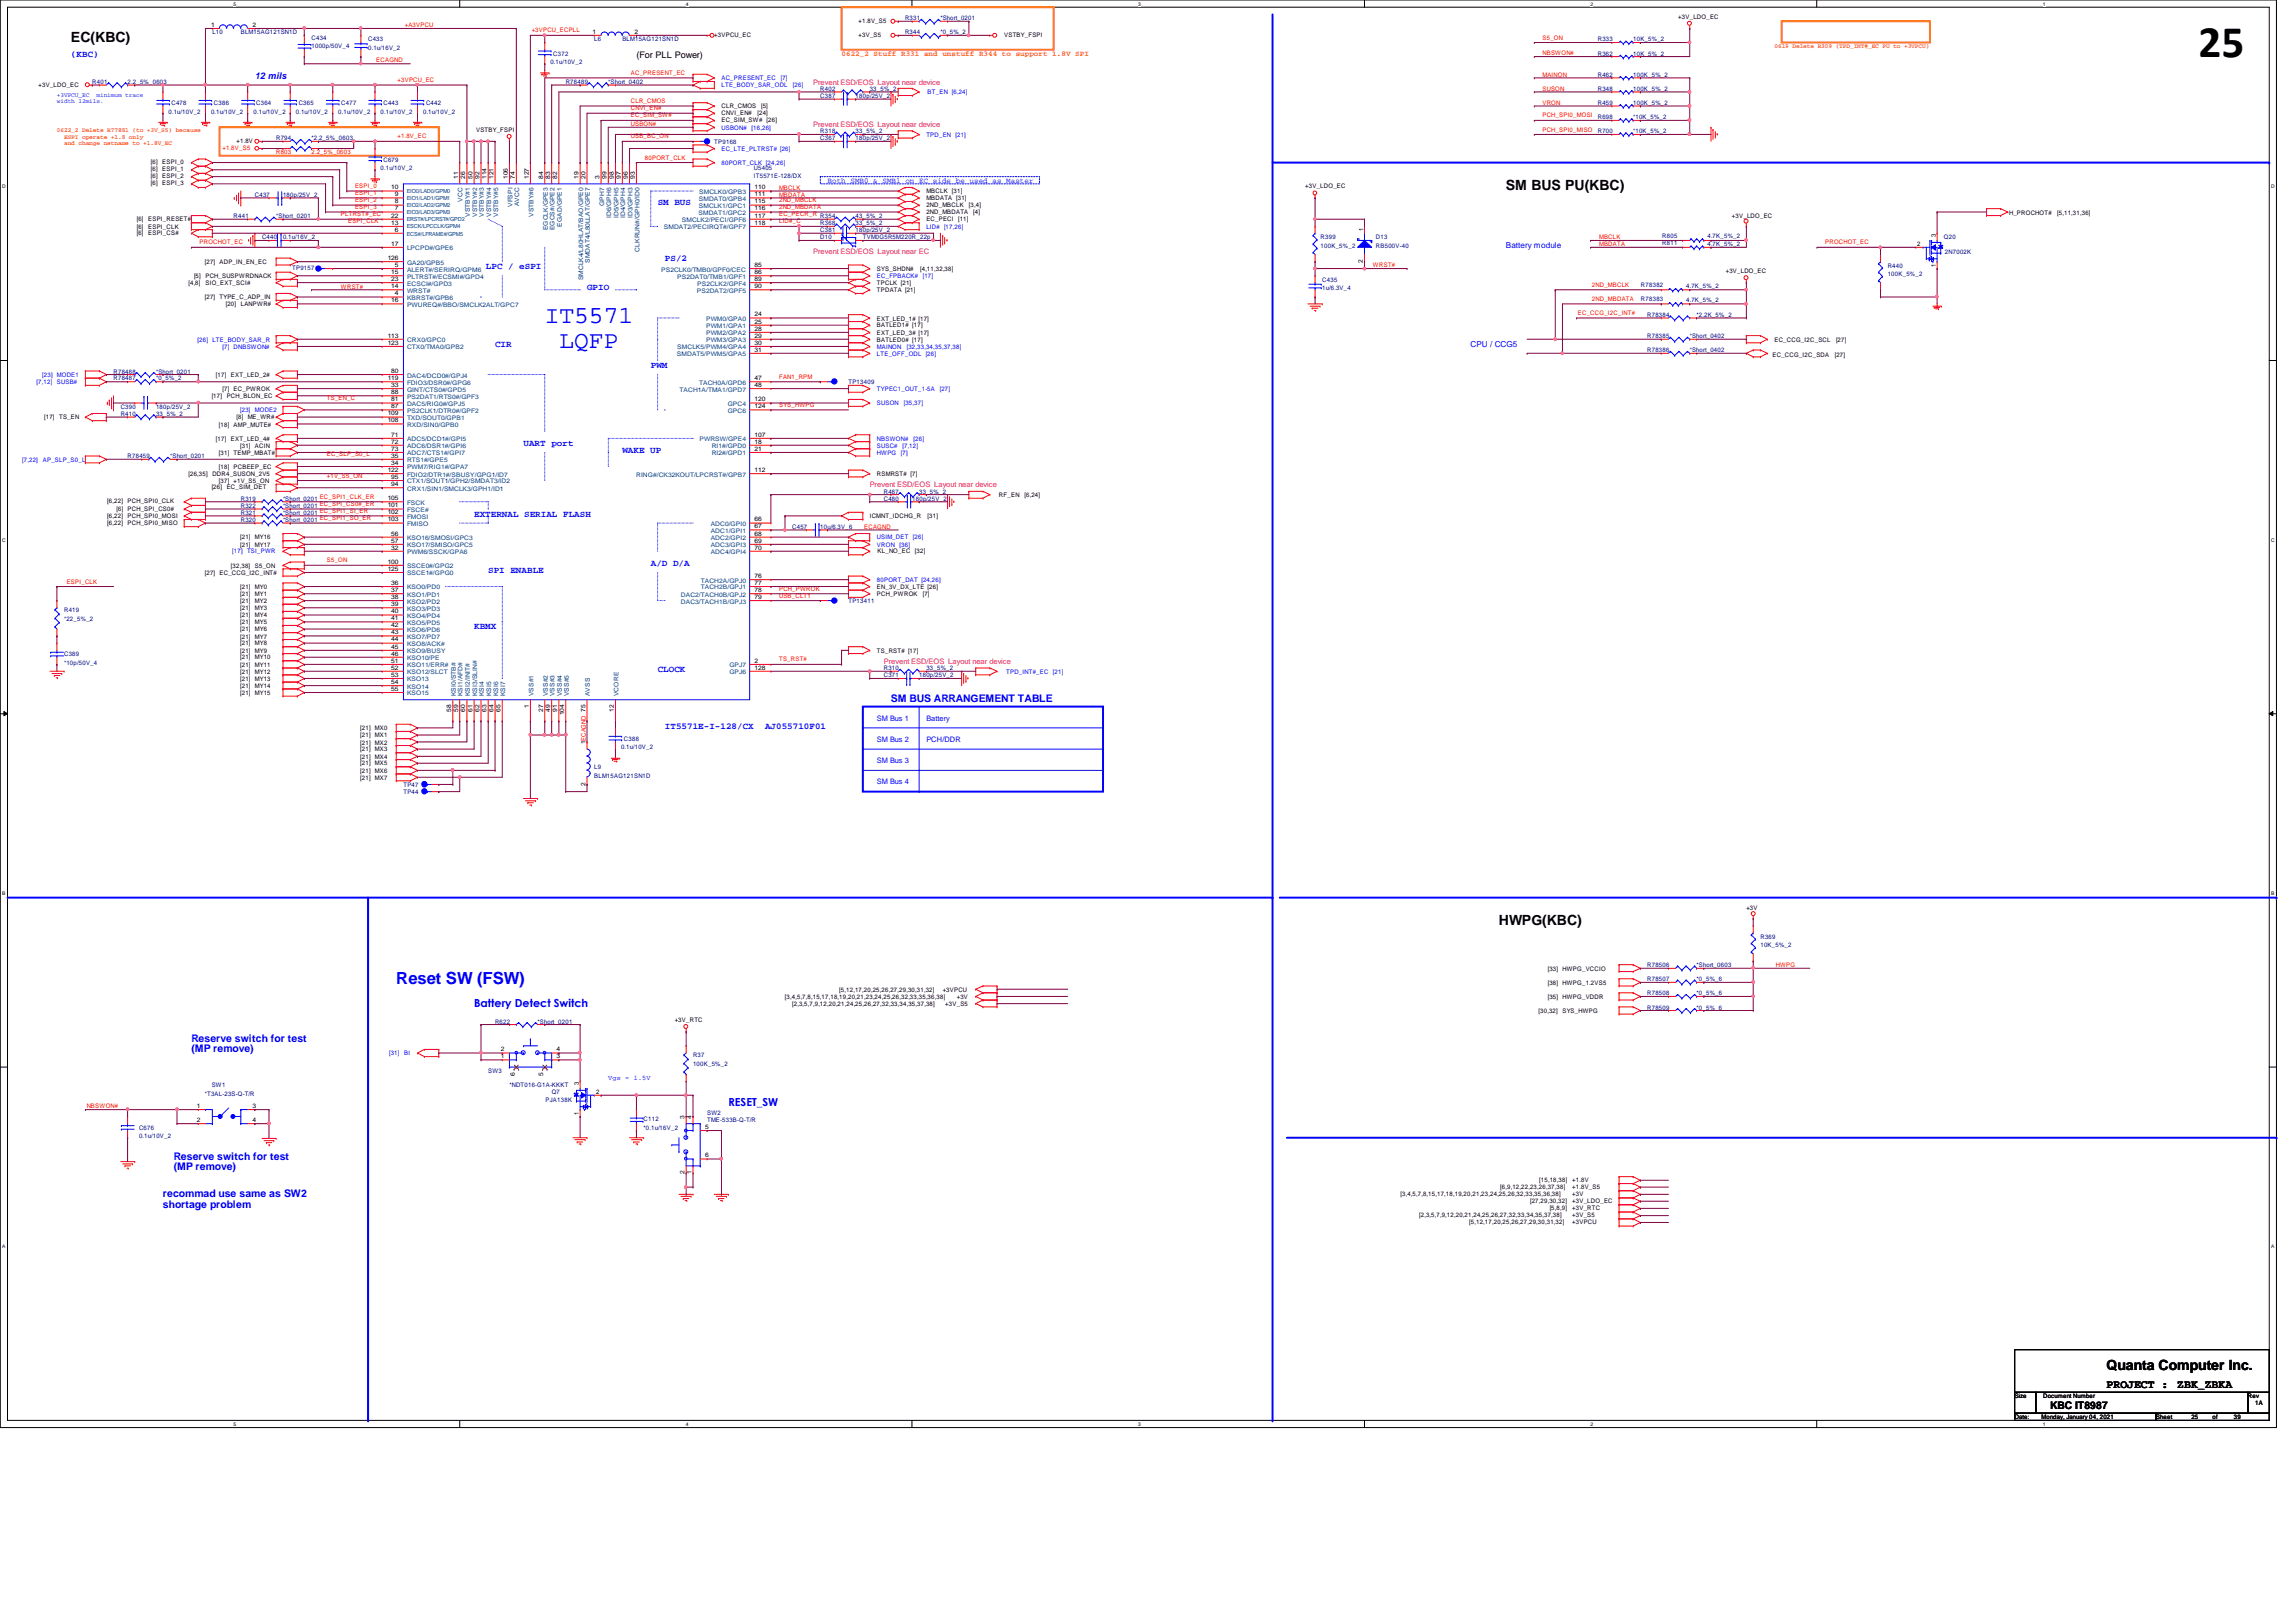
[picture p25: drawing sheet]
<svg xmlns="http://www.w3.org/2000/svg" width="297mm" height="210mm" viewBox="0 0 297 210" stroke-linecap="round" stroke-linejoin="round" font-family="sans-serif">
<defs><g id="words">
<text font-size="5.8" x="284.4" y="7.4">25</text>
<g font-size="3.2" fill="#00f">
<text x="70.5" y="41.8">IT5571</text>
<text x="72.4" y="45">LQFP</text>
</g>
<text font-size="2.2" fill="#00f" x="51.3" y="127.3">Reset SW (FSW)</text>
<g font-size="1.8">
<text x="9.2" y="5.4">EC(KBC)</text>
<text x="194.8" y="24.6">SM BUS PU(KBC)</text>
<text x="193.9" y="119.7">HWPG(KBC)</text>
<text x="272.5" y="177.3">Quanta Computer Inc.</text>
</g>
<g font-size="1.5">
<text x="272.5" y="179.6">PROJECT :</text>
<text x="281.7" y="179.6">ZBK_ZBKA</text>
</g>
<g font-size="1.4" fill="#00f">
<text x="115.3" y="90.9">SM BUS ARRANGEMENT TABLE</text>
<text x="61.3" y="130.3">Battery Detect Switch</text>
<text x="24.8" y="134.8">Reserve switch for test</text>
<text x="24.8" y="136.2">(MP remove)</text>
<text x="94.2" y="143.1">RESET_SW</text>
<text x="21.1" y="154.9">recommad use same as SW2</text>
<text x="22.5" y="150.1">Reserve switch for test</text>
<text x="22.5" y="151.5">(MP remove)</text>
<text x="21.1" y="156.3">shortage problem</text>
</g>
<text font-size="1.4" x="265.2" y="182.3">KBC IT8987</text>
<g font-size="1.2" fill="#00f">
<text x="9.2" y="7.4">(KBC)</text>
<text x="33" y="10.2">12 mils</text>
<text x="85.1" y="26.6">SM BUS</text>
<text x="62.9" y="34.8">LPC / eSPI</text>
<text x="86" y="33.8">PS/2</text>
<text x="75.9" y="37.5">GPIO</text>
<text x="64" y="44.9">CIR</text>
<text x="84.2" y="47.6">PWM</text>
<text x="67.7" y="57.7">UART port</text>
<text x="80.5" y="58.6">WAKE UP</text>
<text x="61.3" y="66.8">EXTERNAL SERIAL FLASH</text>
<text x="63.2" y="74.1">SPI ENABLE</text>
<text x="84.2" y="73.2">A/D D/A</text>
<text x="61.3" y="81.4">KBMX</text>
<text x="85.1" y="87">CLOCK</text>
<text x="86" y="94.3">IT5571E-I-128/CX</text>
<text x="99" y="94.3">AJ055710F01</text>
</g>
<text font-size="1.2" x="82.3" y="7.5">(For PLL Power)</text>
<g font-size="1.1" fill="#00f">
<text x="194.8" y="32.1">Battery module</text>
<text x="190.2" y="44.9">CPU / CCG5</text>
</g>
<g font-size="1" fill="#ff0080">
<text x="105.2" y="11">Prevent ESD/EOS Layout near device</text>
<text x="105.2" y="16.5">Prevent ESD/EOS Layout near device</text>
<text x="105.2" y="32.9">Prevent ESD/EOS Layout near EC</text>
<text x="112.5" y="63.1">Prevent ESD/EOS Layout near device</text>
<text x="114.3" y="85.9">Prevent ESD/EOS Layout near device</text>
</g>
<text font-size="1" fill="#ff8000" x="108.9" y="7.3">0622_2 Stuff R331 and unstuff R344 to support 1.8V SPI</text>
<g font-size="1" fill="#00f">
<text x="107.1" y="23.7">Both SMB0 &amp; SMB1 on EC side be used as Master</text>
<text x="113.5" y="93.3">SM Bus 1</text>
<text x="119.8" y="93.3">Battery</text>
<text x="113.5" y="98.8">SM Bus 3</text>
<text x="113.5" y="96">SM Bus 2</text>
<text x="113.5" y="101.5">SM Bus 4</text>
<text x="119.8" y="96">PCH/DDR</text>
</g>
<text font-size=".9" fill="#00f" x="78.7" y="139.7">Vgs = 1.5V</text>
<g font-size=".8">
<text x="27.3" y="3.5">1</text>
<text x="32.7" y="3.5">2</text>
<text x="76.7" y="4.4">1</text>
<text x="82.1" y="4.4">2</text>
<text x="92.4" y="4.8">+3VPCU_EC</text>
<text x="111.1" y="3">+1.8V_S5</text>
<text x="111.1" y="4.8">+3V_S5</text>
<text x="129.9" y="4.8">VSTBY_FSPI</text>
<text x="217.1" y="2.4">+3V_LDO_EC</text>
<text x="5" y="11.2">+3V_LDO_EC</text>
<text x="61.6" y="17.1">VSTBY_FSPI</text>
<text x="93.3" y="13.9">CLR_CMOS</text>
<text x="93.3" y="14.9">CNVI_EN#</text>
<text x="93.3" y="15.8">EC_SIM_SW# [26]</text>
<text x="98" y="14.9">[24]</text>
<text x="98.5" y="13.9">[5]</text>
<text x="19.5" y="21.3">[6]</text>
<text x="19.5" y="22.2">[6]</text>
<text x="19.5" y="23.1">[6]</text>
<text x="21" y="21.3">ESPI_0</text>
<text x="21" y="22.2">ESPI_1</text>
<text x="21" y="23.1">ESPI_2</text>
<text x="30.6" y="18.5">+1.8V</text>
<text x="59.3" y="23.2" transform="rotate(-90 59.3 23.2)">11</text>
<text x="60.2" y="23.2" transform="rotate(-90 60.2 23.2)">26</text>
<text x="61.1" y="23.2" transform="rotate(-90 61.1 23.2)">50</text>
<text x="62" y="23.2" transform="rotate(-90 62 23.2)">92</text>
<text x="62.9" y="23.2" transform="rotate(-90 62.9 23.2)">114</text>
<text x="63.8" y="23.2" transform="rotate(-90 63.8 23.2)">121</text>
<text x="65.7" y="23.2" transform="rotate(-90 65.7 23.2)">106</text>
<text x="66.6" y="23.2" transform="rotate(-90 66.6 23.2)">74</text>
<text x="68.4" y="23.2" transform="rotate(-90 68.4 23.2)">127</text>
<text x="70.3" y="23.2" transform="rotate(-90 70.3 23.2)">84</text>
<text x="71.2" y="23.2" transform="rotate(-90 71.2 23.2)">83</text>
<text x="72.1" y="23.2" transform="rotate(-90 72.1 23.2)">82</text>
<text x="74.8" y="23.2" transform="rotate(-90 74.8 23.2)">19</text>
<text x="75.7" y="23.2" transform="rotate(-90 75.7 23.2)">20</text>
<text x="77.6" y="23.2" transform="rotate(-90 77.6 23.2)">3</text>
<text x="78.5" y="23.2" transform="rotate(-90 78.5 23.2)">99</text>
<text x="79.4" y="23.2" transform="rotate(-90 79.4 23.2)">98</text>
<text x="80.3" y="23.2" transform="rotate(-90 80.3 23.2)">97</text>
<text x="81.2" y="23.2" transform="rotate(-90 81.2 23.2)">96</text>
<text x="82.1" y="23.2" transform="rotate(-90 82.1 23.2)">93</text>
<text x="17.7" y="29.6">[6]</text>
<text x="17.7" y="28.7">[6]</text>
<text x="19.2" y="28.7">ESPI_RESET#</text>
<text x="19.2" y="29.6">ESPI_CLK</text>
<text x="19.5" y="24">[6]</text>
<text x="21" y="24">ESPI_3</text>
<text x="50.6" y="29.1">13</text>
<text x="50.6" y="24.5">10</text>
<text x="50.6" y="28.2">22</text>
<text x="51.1" y="25.4">9</text>
<text x="51.1" y="26.3">8</text>
<text x="51.1" y="27.2">7</text>
<text x="51.1" y="30">6</text>
<text x="97.6" y="24.5">110</text>
<text x="97.6" y="26.3">115</text>
<text x="97.6" y="25.4">111</text>
<text x="97.6" y="27.2">116</text>
<text x="97.6" y="28.2">117</text>
<text x="97.6" y="29.1">118</text>
<text x="119.8" y="25">MBCLK [31]</text>
<text x="119.8" y="25.9">MBDATA [31]</text>
<text x="119.8" y="27.6">2ND_MBDATA</text>
<text x="119.8" y="26.8">2ND_MBCLK</text>
<text x="119.8" y="28.6">EC_PECI</text>
<text x="123.9" y="28.6">[11]</text>
<text x="125.3" y="26.8">[3,4]</text>
<text x="125.9" y="27.6">[4]</text>
<text x="168.9" y="24.4">+3V_LDO_EC</text>
<text x="176.4" y="29.8" transform="rotate(-90 176.4 29.8)">1</text>
<text x="224.1" y="28.2">+3V_LDO_EC</text>
<text x="259.9" y="27.8">H_PROCHOT#</text>
<text x="266.1" y="27.8">[5,11,31,36]</text>
<text x="17.7" y="30.4">[6]</text>
<text x="19.2" y="30.4">ESPI_CS#</text>
<text x="25.1" y="36">[5]</text>
<text x="26.5" y="34.2">[27] ADP_IN_EN_EC</text>
<text x="26.6" y="36">PCH_SUSPWRDNACK</text>
<text x="50.2" y="33.7">126</text>
<text x="50.6" y="31.8">17</text>
<text x="50.6" y="35.5">15</text>
<text x="51.1" y="34.5">5</text>
<text x="97.6" y="34.5">85</text>
<text x="97.6" y="35.5">86</text>
<text x="113.5" y="35.1">SYS_SHDN#</text>
<text x="119" y="35.1">[4,11,32,38]</text>
<text x="176.3" y="34" transform="rotate(-90 176.3 34)">2</text>
<text x="223.3" y="35.3">+3V_LDO_EC</text>
<text x="248" y="31.8">2</text>
<text x="250.4" y="34.6" transform="rotate(-90 250.4 34.6)">1</text>
<text x="250.4" y="30.7" transform="rotate(-90 250.4 30.7)">3</text>
<text x="24.4" y="36.9">[4,8]</text>
<text x="26.5" y="38.7">[27] TYPE_C_ADP_IN</text>
<text x="26.6" y="36.9">SIO_EXT_SCI#</text>
<text x="29.2" y="39.6">[20]</text>
<text x="31.2" y="39.6">LANPWR#</text>
<text x="50.6" y="37.3">14</text>
<text x="50.6" y="36.4">23</text>
<text x="50.6" y="39.1">16</text>
<text x="51.1" y="38.2">4</text>
<text x="97.6" y="36.4">89</text>
<text x="97.6" y="37.3">90</text>
<text x="97.6" y="40.9">24</text>
<text x="97.6" y="41.9">25</text>
<text x="113.5" y="37.8">TPDATA [21]</text>
<text x="113.5" y="36.9">TPCLK [21]</text>
<text x="113.5" y="41.5">EXT_LED_1# [17]</text>
<text x="50.2" y="44.6">123</text>
<text x="50.2" y="43.7">113</text>
<text x="97.6" y="42.8">28</text>
<text x="97.6" y="43.7">29</text>
<text x="97.6" y="44.6">30</text>
<text x="97.6" y="45.5">31</text>
<text x="113.5" y="43.3">EXT_LED_3# [17]</text>
<text x="113.5" y="44.2">BATLED0# [17]</text>
<text x="113.5" y="42.4">BATLED1# [17]</text>
<text x="229.3" y="46.1">EC_CCG_I2C_SDA</text>
<text x="229.6" y="44.2">EC_CCG_I2C_SCL</text>
<text x="237.4" y="46.1">[27]</text>
<text x="237.5" y="44.2">[27]</text>
<text x="27.4" y="51.5">[17]</text>
<text x="27.9" y="48.8">[17]</text>
<text x="28.8" y="50.6">[7] EC_PWROK</text>
<text x="29.3" y="51.5">PCH_BLON_EC</text>
<text x="29.9" y="48.8">EXT_LED_2#</text>
<text x="50.2" y="53.8">109</text>
<text x="50.2" y="49.2">119</text>
<text x="50.6" y="52.8">87</text>
<text x="50.6" y="51">88</text>
<text x="50.6" y="50.1">33</text>
<text x="50.6" y="51.9">81</text>
<text x="50.6" y="48.3">80</text>
<text x="97.6" y="51.9">120</text>
<text x="97.6" y="52.8">124</text>
<text x="97.6" y="49.2">47</text>
<text x="97.6" y="50.1">48</text>
<text x="5.7" y="54.3">[17]</text>
<text x="7.7" y="54.3">TS_EN</text>
<text x="27.9" y="57">[17]</text>
<text x="28.3" y="58.8">[31] TEMP_MBAT#</text>
<text x="28.3" y="55.2">[18] AMP_MUTE#</text>
<text x="29.9" y="57">EXT_LED_4#</text>
<text x="30.6" y="54.3">[8] ME_WR#</text>
<text x="31.1" y="57.9">[31] ACIN</text>
<text x="50.2" y="54.7">108</text>
<text x="50.6" y="59.2">35</text>
<text x="50.6" y="56.5">71</text>
<text x="50.6" y="57.4">72</text>
<text x="50.6" y="58.3">73</text>
<text x="97.6" y="57.4">18</text>
<text x="97.6" y="58.3">21</text>
<text x="97.6" y="56.5">107</text>
<text x="13.9" y="65.2">[6,22]</text>
<text x="16.5" y="65.2">PCH_SPI0_CLK</text>
<text x="24.4" y="61.6">[26,35]</text>
<text x="27.4" y="63.3">[26]</text>
<text x="27.5" y="61.6">DDR4_SUSON_2V5</text>
<text x="28.3" y="60.7">[18] PCBEEP_EC</text>
<text x="28.3" y="62.5">[37] +1V_S5_ON</text>
<text x="29.3" y="63.3">EC_SIM_DET</text>
<text x="50.2" y="64.7">105</text>
<text x="50.2" y="65.7">101</text>
<text x="50.2" y="61.1">122</text>
<text x="50.6" y="60.2">34</text>
<text x="50.6" y="62.9">94</text>
<text x="50.6" y="62">95</text>
<text x="97.6" y="61.1">112</text>
<text x="113.5" y="61.6">RSMRST# [7]</text>
<text x="129.2" y="64.3">RF_EN</text>
<text x="132.5" y="64.3">[6,24]</text>
<text x="13.9" y="67.9">[6,22]</text>
<text x="13.9" y="67">[6,22]</text>
<text x="15.1" y="66.1">[6] PCH_SPI_CS0#</text>
<text x="16.5" y="67.9">PCH_SPI0_MISO</text>
<text x="16.5" y="67">PCH_SPI0_MOSI</text>
<text x="31.1" y="69.8">[21] MY16</text>
<text x="31.1" y="70.7">[21] MY17</text>
<text x="50.2" y="66.5">102</text>
<text x="50.2" y="67.5">103</text>
<text x="50.6" y="69.3">56</text>
<text x="50.6" y="70.2">57</text>
<text x="50.6" y="71.1">32</text>
<text x="97.6" y="67.5">66</text>
<text x="97.6" y="68.4">67</text>
<text x="97.6" y="69.3">68</text>
<text x="97.6" y="70.2">69</text>
<text x="97.6" y="71.1">70</text>
<text x="112.5" y="67.1">ICMNT_IDCHG_R</text>
<text x="113.5" y="71.6">KL_NO_EC</text>
<text x="118.4" y="71.6">[32]</text>
<text x="120" y="67.1">[31]</text>
<text x="26.5" y="74.4">[27] EC_CCG_I2C_INT#</text>
<text x="29.9" y="73.5">[32,38]</text>
<text x="31.1" y="76.2">[21] MY0</text>
<text x="31.1" y="77.1">[21] MY1</text>
<text x="33" y="73.5">S5_ON</text>
<text x="50.2" y="72.9">100</text>
<text x="50.2" y="73.9">125</text>
<text x="50.6" y="75.7">36</text>
<text x="50.6" y="76.6">37</text>
<text x="50.6" y="77.5">38</text>
<text x="97.6" y="77.5">79</text>
<text x="97.6" y="76.6">78</text>
<text x="97.6" y="75.7">77</text>
<text x="97.6" y="74.8">76</text>
<text x="113.5" y="77.1">PCH_PWROK</text>
<text x="113.5" y="76.2">EN_3V_DX_LTE [26]</text>
<text x="119.4" y="77.1">[7]</text>
<text x="31.1" y="78.1">[21] MY2</text>
<text x="31.1" y="79">[21] MY3</text>
<text x="31.1" y="79.9">[21] MY4</text>
<text x="31.1" y="80.8">[21] MY5</text>
<text x="31.1" y="81.7">[21] MY6</text>
<text x="31.1" y="82.6">[21] MY7</text>
<text x="31.1" y="83.5">[21] MY8</text>
<text x="50.6" y="78.4">39</text>
<text x="50.6" y="79.4">40</text>
<text x="50.6" y="80.3">41</text>
<text x="50.6" y="81.2">42</text>
<text x="50.6" y="82.1">43</text>
<text x="50.6" y="83">44</text>
<text x="50.6" y="83.9">45</text>
<text x="31.1" y="84.5">[21] MY9</text>
<text x="31.1" y="85.3">[21] MY10</text>
<text x="31.1" y="86.3">[21] MY11</text>
<text x="31.1" y="87.2">[21] MY12</text>
<text x="31.1" y="89">[21] MY14</text>
<text x="31.1" y="89.9">[21] MY15</text>
<text x="31.1" y="88.1">[21] MY13</text>
<text x="50.6" y="84.8">46</text>
<text x="50.6" y="85.8">51</text>
<text x="50.6" y="86.7">52</text>
<text x="50.6" y="87.6">53</text>
<text x="50.6" y="88.5">54</text>
<text x="50.6" y="89.4">55</text>
<text x="97.6" y="85.8">2</text>
<text x="97.6" y="86.7">128</text>
<text x="113.5" y="84.5">TS_RST# [17]</text>
<text x="46.6" y="95.4">[21] MX1</text>
<text x="46.6" y="94.5">[21] MX0</text>
<text x="58.4" y="92.1" transform="rotate(-90 58.4 92.1)">58</text>
<text x="59.3" y="92.1" transform="rotate(-90 59.3 92.1)">59</text>
<text x="60.2" y="92.1" transform="rotate(-90 60.2 92.1)">60</text>
<text x="61.1" y="92.1" transform="rotate(-90 61.1 92.1)">61</text>
<text x="62" y="92.1" transform="rotate(-90 62 92.1)">62</text>
<text x="62.9" y="92.1" transform="rotate(-90 62.9 92.1)">63</text>
<text x="63.8" y="92.1" transform="rotate(-90 63.8 92.1)">64</text>
<text x="64.8" y="92.1" transform="rotate(-90 64.8 92.1)">65</text>
<text x="68.4" y="91.7" transform="rotate(-90 68.4 91.7)">1</text>
<text x="70.3" y="92.1" transform="rotate(-90 70.3 92.1)">27</text>
<text x="71.2" y="92.1" transform="rotate(-90 71.2 92.1)">49</text>
<text x="72.1" y="92.1" transform="rotate(-90 72.1 92.1)">91</text>
<text x="73" y="92.6" transform="rotate(-90 73 92.6)">104</text>
<text x="79.4" y="92.1" transform="rotate(-90 79.4 92.1)">12</text>
<text x="46.6" y="100.9">[21] MX7</text>
<text x="46.6" y="100">[21] MX6</text>
<text x="46.6" y="99.1">[21] MX5</text>
<text x="46.6" y="98.2">[21] MX4</text>
<text x="46.6" y="97.2">[21] MX3</text>
<text x="46.6" y="96.4">[21] MX2</text>
<text x="75.7" y="101.7" transform="rotate(-90 75.7 101.7)">2</text>
<text x="75.7" y="96.3" transform="rotate(-90 75.7 96.3)">1ECAGND 75</text>
<text x="225.9" y="117.8">+3V</text>
<text x="200.2" y="125.6">[33] HWPG_VCCIO</text>
<text x="101.6" y="129.2">[3,4,5,7,8,15,17,18,19,20,21,23,24,25,26,32,33,35,36,38]</text>
<text x="102.5" y="130.2">[2,3,5,7,9,12,20,21,24,25,26,27,32,33,34,35,37,38]</text>
<text x="108.6" y="128.4">[5,12,17,20,25,26,27,29,30,31,32]</text>
<text x="122" y="128.4">+3VPCU</text>
<text x="122.3" y="130.2">+3V_S5</text>
<text x="123.8" y="129.2">+3V</text>
<text x="199" y="131.1">[30,32]</text>
<text x="200.2" y="129.2">[35] HWPG_VDDR</text>
<text x="200.2" y="127.4">[38] HWPG_1.2VS5</text>
<text x="202.1" y="131.1">SYS_HWPG</text>
<text x="64.8" y="136.9">1</text>
<text x="64.8" y="136.1">2</text>
<text x="72" y="136.1">4</text>
<text x="72" y="136.9">3</text>
<text x="87.3" y="132.2">+3V_RTC</text>
<text x="25.5" y="143.4">1</text>
<text x="32.7" y="143.4">3</text>
<text x="66.6" y="139.2" transform="rotate(-90 66.6 139.2)">6</text>
<text x="70.3" y="139.2" transform="rotate(-90 70.3 139.2)">5</text>
<text x="74.9" y="140.5" transform="rotate(-90 74.9 140.5)">3</text>
<text x="77.1" y="141.5">2</text>
<text x="25.5" y="145.2">2</text>
<text x="32.7" y="145.2">4</text>
<text x="74.9" y="144.3" transform="rotate(-90 74.9 144.3)">1</text>
<text x="88.6" y="144.8" transform="rotate(-90 88.6 144.8)">3</text>
<text x="89.4" y="144.8" transform="rotate(-90 89.4 144.8)">4</text>
<text x="91.2" y="146.1">5</text>
<text x="91.2" y="149.8">6</text>
<text x="88.6" y="152" transform="rotate(-90 88.6 152)">2</text>
<text x="89.4" y="152" transform="rotate(-90 89.4 152)">1</text>
<text x="181.2" y="154.8">[3,4,5,7,8,15,17,18,19,20,21,23,24,25,26,32,33,35,36,38]</text>
<text x="194.1" y="153.8">[6,9,12,22,23,26,37,38]</text>
<text x="197.9" y="155.7">[27,29,30,32]</text>
<text x="199.1" y="153">[15,18,38]</text>
<text x="203.4" y="153">+1.8V</text>
<text x="203.4" y="153.8">+1.8V_S5</text>
<text x="203.4" y="154.8">+3V</text>
<text x="203.4" y="155.7">+3V_LDO_EC</text>
<text x="183.6" y="157.5">[2,3,5,7,9,12,20,21,24,25,26,27,32,33,34,35,37,38]</text>
<text x="190.1" y="158.4">[5,12,17,20,25,26,27,29,30,31,32]</text>
<text x="200.5" y="156.6">[5,8,9]</text>
<text x="203.4" y="156.6">+3V_RTC</text>
<text x="203.4" y="157.5">+3V_S5</text>
<text x="203.4" y="158.4">+3VPCU</text>
<text x="260.6" y="180.9">Size</text>
<text x="260.6" y="183.6">Date:</text>
<text x="264.1" y="183.6">Monday, January 04, 2021</text>
<text x="264.3" y="180.9">Document Number</text>
<text x="278.9" y="183.6">Sheet</text>
<text x="283.5" y="183.6">25</text>
<text x="286.3" y="183.6">of</text>
<text x="289" y="183.6">39</text>
<text x="290.8" y="180.9">Rev</text>
<text x="291.8" y="181.8">1A</text>
</g>
<g font-size=".8" fill="#000080">
<text x="27.5" y="4.4">L10</text>
<text x="31.2" y="4.4">BLM15AG121SN1D</text>
<text x="40.3" y="5.2">C434</text>
<text x="47.6" y="5.3">C433</text>
<text x="76.9" y="5.3">L6</text>
<text x="80.5" y="5.3">BLM15AG121SN1D</text>
<text x="117.1" y="4.4">R344</text>
<text x="117.1" y="2.6">R331</text>
<text x="121.7" y="4.4">*0_5%_2</text>
<text x="121.7" y="2.6">*Short_0201</text>
<text x="206.7" y="5.3">R333</text>
<text x="211.3" y="5.3">10K_5%_2</text>
<text x="11.9" y="10.8">R401</text>
<text x="16.5" y="10.8">2.2_5%_0603</text>
<text x="40.3" y="6.3">1000p/50V_4</text>
<text x="47.6" y="6.4">0.1u/16V_2</text>
<text x="71.2" y="8.3">0.1u/10V_2</text>
<text x="71.6" y="7.2">C372</text>
<text x="73.2" y="10.8">R78489</text>
<text x="78.7" y="10.8">*Short_0402</text>
<text x="106.1" y="11.8">R402</text>
<text x="112.5" y="11.8">33_5%_2</text>
<text x="206.7" y="11.8">R348</text>
<text x="206.7" y="7.2">R362</text>
<text x="206.7" y="9.9">R462</text>
<text x="211.3" y="11.8">100K_5%_2</text>
<text x="211.3" y="7.2">10K_5%_2</text>
<text x="211.3" y="9.9">100K_5%_2</text>
<text x="21.8" y="14.7">0.1u/10V_2</text>
<text x="22.2" y="13.6">C478</text>
<text x="27.3" y="14.7">0.1u/10V_2</text>
<text x="27.7" y="13.6">C386</text>
<text x="32.8" y="14.7">0.1u/10V_2</text>
<text x="33.1" y="13.6">C364</text>
<text x="38.3" y="14.7">0.1u/10V_2</text>
<text x="38.6" y="13.6">C365</text>
<text x="43.8" y="14.7">0.1u/10V_2</text>
<text x="44.2" y="13.6">C477</text>
<text x="49.2" y="14.7">0.1u/10V_2</text>
<text x="49.6" y="13.6">C443</text>
<text x="54.7" y="14.7">0.1u/10V_2</text>
<text x="55.1" y="13.6">C442</text>
<text x="106.1" y="12.7">C387</text>
<text x="106.1" y="17.2">R318</text>
<text x="110.7" y="12.7">180p/25V_2</text>
<text x="110.7" y="17.2">33_5%_2</text>
<text x="206.7" y="17.2">R700</text>
<text x="206.7" y="13.6">R459</text>
<text x="206.7" y="15.4">R698</text>
<text x="211.3" y="17.2">*10K_5%_2</text>
<text x="211.3" y="13.6">100K_5%_2</text>
<text x="211.3" y="15.4">*10K_5%_2</text>
<text x="35.7" y="18.2">R794</text>
<text x="40.3" y="18.2">*2.2_5%_0603</text>
<text x="49.2" y="22">0.1u/10V_2</text>
<text x="49.6" y="20.9">C679</text>
<text x="92.4" y="18.6">TP9168</text>
<text x="97.5" y="22">U5405</text>
<text x="97.5" y="23.1">IT5571E-128/DX</text>
<text x="106.1" y="18.2">C367</text>
<text x="110.7" y="18.2">180p/25V_2</text>
<text x="30.2" y="28.2">R441</text>
<text x="33" y="25.5">C437</text>
<text x="35.7" y="28.2">*Short_0201</text>
<text x="36.6" y="25.5">180p/25V_2</text>
<text x="106.1" y="28.2">R354</text>
<text x="106.1" y="29.1">R368</text>
<text x="110.7" y="28.2">43_5%_2</text>
<text x="110.7" y="29.1">33_5%_2</text>
<text x="33.9" y="30.9">C440</text>
<text x="36.6" y="30.9">0.1u/16V_2</text>
<text x="37.8" y="35">TP9157</text>
<text x="106.1" y="30.1">C381</text>
<text x="106.1" y="30.9">D10</text>
<text x="110.7" y="30.1">180p/25V_2</text>
<text x="111.6" y="30.9">TVM0G5R5M220R_22p</text>
<text x="170.9" y="30.9">R399</text>
<text x="170.9" y="32">100K_5%_2</text>
<text x="178" y="30.9">D13</text>
<text x="178" y="32">RB500V-40</text>
<text x="215.1" y="30.8">R805</text>
<text x="215.1" y="31.7">R811</text>
<text x="220.9" y="30.9">4.7K_5%_2</text>
<text x="220.9" y="31.8">4.7K_5%_2</text>
<text x="244.2" y="34.6">R440</text>
<text x="244.2" y="35.7">100K_5%_2</text>
<text x="251.5" y="30.9">Q20</text>
<text x="251.6" y="32.9">2N7002K</text>
<text x="171.1" y="36.4">C435</text>
<text x="171.1" y="37.5">1u/6.3V_4</text>
<text x="212.3" y="37.2">R78382</text>
<text x="212.3" y="39">R78383</text>
<text x="213.1" y="41">R78384</text>
<text x="218.1" y="37.3">4.7K_5%_2</text>
<text x="218.1" y="39.1">4.7K_5%_2</text>
<text x="219.5" y="41">*2.2K_5%_2</text>
<text x="213.1" y="43.8">R78385</text>
<text x="213.1" y="45.6">R78386</text>
<text x="218.6" y="43.8">*Short_0402</text>
<text x="218.6" y="45.6">*Short_0402</text>
<text x="14.7" y="49.2">R78487</text>
<text x="14.7" y="48.3">R78488</text>
<text x="15.6" y="52.9">C390</text>
<text x="15.6" y="53.8">R410</text>
<text x="20.2" y="49.2">*0_5%_2</text>
<text x="20.2" y="48.3">*Short_0201</text>
<text x="20.2" y="52.9">180p/25V_2</text>
<text x="20.2" y="53.8">33_5%_2</text>
<text x="109.8" y="49.7">TP13409</text>
<text x="16.5" y="59.3">R78459</text>
<text x="22" y="59.3">*Short_0201</text>
<text x="31.2" y="64.8">R319</text>
<text x="31.2" y="65.7">R322</text>
<text x="36.6" y="64.8">*Short_0201</text>
<text x="36.6" y="65.7">*Short_0201</text>
<text x="114.3" y="63.9">R487</text>
<text x="114.3" y="64.8">C480</text>
<text x="118" y="64.8">180p/25V_2</text>
<text x="118.9" y="63.9">33_5%_2</text>
<text x="31.2" y="66.6">R321</text>
<text x="31.2" y="67.5">R320</text>
<text x="36.6" y="66.6">*Short_0201</text>
<text x="36.6" y="67.5">*Short_0201</text>
<text x="102.5" y="68.5">C457</text>
<text x="106.1" y="68.5">10u/6.3V_6</text>
<text x="8.3" y="79.2">R419</text>
<text x="8.3" y="80.3">*22_5%_2</text>
<text x="109.8" y="78.1">TP13411</text>
<text x="8.3" y="84.9">C389</text>
<text x="8.3" y="86">*10p/50V_4</text>
<text x="114.3" y="87.6">C371</text>
<text x="114.3" y="86.7">R310</text>
<text x="118.9" y="87.6">180p/25V_2</text>
<text x="119.8" y="86.7">33_5%_2</text>
<text x="80.7" y="95.9">C388</text>
<text x="52.2" y="101.8">TP47</text>
<text x="76.9" y="99.5">L9</text>
<text x="76.9" y="100.6">BLM15AG121SN1D</text>
<text x="80.3" y="97">0.1u/10V_2</text>
<text x="52.2" y="102.7">TP44</text>
<text x="213.1" y="125.1">R78506</text>
<text x="219.5" y="125.1">*Short_0603</text>
<text x="227.8" y="121.5">R369</text>
<text x="227.8" y="122.6">10K_5%_2</text>
<text x="213.1" y="128.8">R78508</text>
<text x="213.1" y="130.6">R78509</text>
<text x="213.1" y="127">R78507</text>
<text x="219.5" y="128.8">*0_5%_6</text>
<text x="219.5" y="130.6">*0_5%_6</text>
<text x="219.5" y="127">*0_5%_6</text>
<text x="64" y="132.5">R622</text>
<text x="69.6" y="132.5">*Short_0201</text>
<text x="89.7" y="136.8">R37</text>
<text x="89.7" y="137.9">100K_5%_2</text>
<text x="26.5" y="141.9">*T3AL-23S-Q-T/R</text>
<text x="27.4" y="140.7">SW1</text>
<text x="63.2" y="138.9">SW3</text>
<text x="65.9" y="140.7">*NDT016-G1A-KKKT</text>
<text x="70.6" y="142.6">PJA138K</text>
<text x="71.4" y="141.6">Q7</text>
<text x="18" y="146.2">C676</text>
<text x="18" y="147.3">0.1u/10V_2</text>
<text x="83.3" y="145.1">C112</text>
<text x="83.3" y="146.2">*0.1u/16V_2</text>
<text x="91.5" y="144.4">SW2</text>
<text x="91.5" y="145.2">TME-533B-Q-T/R</text>
</g>
<g font-size=".8" fill="#f00">
<text x="52.4" y="3.5">+A3VPCU</text>
<text x="68.8" y="4.2">+3VPCU_ECPLL</text>
<text x="199.6" y="5.1">S5_ON</text>
<text x="48.7" y="8.1">ECAGND</text>
<text x="51.4" y="10.6">+3VPCU_EC</text>
<text x="81.6" y="9.7">AC_PRESENT_EC</text>
<text x="199.6" y="11.7">SUSON</text>
<text x="199.6" y="9.9">MAINON</text>
<text x="199.6" y="7.2">NBSWON#</text>
<text x="51.4" y="17.9">+1.8V_EC</text>
<text x="81.6" y="15.2">EC_SIM_SW#</text>
<text x="81.6" y="16.3">USBON#</text>
<text x="81.6" y="13.3">CLR_CMOS</text>
<text x="81.6" y="14.3">CNVI_EN#</text>
<text x="81.6" y="17.9">USB_BC_ON</text>
<text x="199.6" y="13.5">VRON</text>
<text x="199.6" y="15.2">PCH_SPI0_MOSI</text>
<text x="199.6" y="17">PCH_SPI0_MISO</text>
<text x="28.8" y="19.4">+1.8V_S5</text>
<text x="35.7" y="20">R803</text>
<text x="40.3" y="20">2.2_5%_0603</text>
<text x="83.4" y="20.7">80PORT_CLK</text>
<text x="44.1" y="28">PLTRST#_EC</text>
<text x="45" y="28.9">ESPI_CLK</text>
<text x="45.9" y="24.3">ESPI_0</text>
<text x="45.9" y="25.2">ESPI_1</text>
<text x="45.9" y="26.2">ESPI_2</text>
<text x="45.9" y="27.1">ESPI_3</text>
<text x="100.8" y="25.4">MBDATA</text>
<text x="100.8" y="26.2">2ND_MBCLK</text>
<text x="100.8" y="24.6">MBCLK</text>
<text x="100.8" y="27.1">2ND_MBDATA</text>
<text x="100.8" y="28.9">LID#_C</text>
<text x="100.8" y="28">EC_PECR_R</text>
<text x="25.8" y="31.6">PROCHOT_EC</text>
<text x="177.6" y="34.6">WRST#</text>
<text x="206.9" y="31.8">MBDATA</text>
<text x="206.9" y="30.9">MBCLK</text>
<text x="236.1" y="31.6">PROCHOT_EC</text>
<text x="44.1" y="37.3">WRST#</text>
<text x="204.1" y="40.8">EC_CCG_I2C_INT#</text>
<text x="205.9" y="37.1">2ND_MBCLK</text>
<text x="205.9" y="38.9">2ND_MBDATA</text>
<text x="42.3" y="51.8">TS_EN_C</text>
<text x="100.8" y="52.7">SYS_HWPG</text>
<text x="100.8" y="49">FAN1_RPM</text>
<text x="42.3" y="59.1">EC_SLP_S0_L</text>
<text x="41.4" y="65.5">EC_SPI_CS0#_ER</text>
<text x="41.4" y="64.6">EC_SPI1_CLK_ER</text>
<text x="42.3" y="61.8">+1V_S5_ON</text>
<text x="41.4" y="67.3">EC_SPI1_SO_ER</text>
<text x="41.4" y="66.4">EC_SPI1_SI_ER</text>
<text x="111.8" y="68.4">ECAGND</text>
<text x="8.6" y="75.5">ESPI_CLK</text>
<text x="42.3" y="72.8">S5_ON</text>
<text x="100.8" y="76.5">PCH_PWROK</text>
<text x="100.8" y="77.3">USB_CLT1</text>
<text x="100.8" y="85.6">TS_RST#</text>
<text x="229.7" y="125.1">HWPG</text>
<text x="11.2" y="143.4">NBSWON#</text>
</g>
<g font-size=".8" fill="#00f">
<text x="93.3" y="10.4">AC_PRESENT_EC</text>
<text x="93.3" y="11.3">LTE_BODY_SAR_ODL</text>
<text x="101" y="10.4">[7]</text>
<text x="102.6" y="11.3">[26]</text>
<text x="7.4" y="12.6">+3VPCU_EC</text>
<text x="7.4" y="13.4">width 12mils.</text>
<text x="12.5" y="12.6">minimum trace</text>
<text x="93.3" y="16.8">USBON#</text>
<text x="97.2" y="16.8">[16,26]</text>
<text x="119.8" y="17.7">TPD_EN [21]</text>
<text x="120" y="12.2">BT_EN [6,24]</text>
<text x="93.3" y="21.3">80PORT_CLK [24,26]</text>
<text x="93.3" y="19.5">EC_LTE_PLTRST# [26]</text>
<text x="119.8" y="29.6">LID# [17,26]</text>
<text x="113.5" y="36">EC_FPBACK#</text>
<text x="119.4" y="36">[17]</text>
<text x="25.6" y="44.2">[26] LTE_BODY_SAR_R</text>
<text x="28.8" y="45.1">[7] DNBSWON#</text>
<text x="113.5" y="45.1">MAINON</text>
<text x="113.5" y="46.1">LTE_OFF_ODL [26]</text>
<text x="117.3" y="45.1">[32,33,34,35,37,38]</text>
<text x="4.7" y="49.7">[7,12]</text>
<text x="5.5" y="48.8">[23] MODE1</text>
<text x="7.4" y="49.7">SUSB#</text>
<text x="31.1" y="53.3">[23] MODE2</text>
<text x="113.5" y="52.5">SUSON</text>
<text x="113.5" y="50.6">TYPEC1_OUT_1-5A</text>
<text x="116.9" y="52.5">[35,37]</text>
<text x="121.6" y="50.6">[27]</text>
<text x="2.9" y="59.8">[7,22]</text>
<text x="5.5" y="59.8">AP_SLP_S0_L</text>
<text x="113.5" y="57.9">SUSC#</text>
<text x="113.5" y="57">NBSWON#</text>
<text x="113.5" y="58.8">HWPG</text>
<text x="116.5" y="58.8">[7]</text>
<text x="116.8" y="57.9">[7,12]</text>
<text x="118.2" y="57">[26]</text>
<text x="30.1" y="71.6">[17] TSI_PWR</text>
<text x="113.5" y="70.7">VRON</text>
<text x="113.5" y="69.8">USIM_DET</text>
<text x="116.4" y="70.7">[36]</text>
<text x="118.1" y="69.8">[26]</text>
<text x="113.5" y="75.3">80PORT_DAT [24,26]</text>
<text x="130.2" y="87.2">TPD_INT#_EC</text>
<text x="136.2" y="87.2">[21]</text>
<text x="50.3" y="136.5">[31]</text>
<text x="52.3" y="136.5">BI</text>
</g>
<g font-size=".8" fill="#ff8000">
<text x="229.6" y="6.2">0619 Delete R309 (TPD_INT#_EC PU to +3VPCU)</text>
<text x="7.4" y="17.1">0622_2 Delete R77881 (to +3V_S5) because</text>
<text x="8.3" y="17.9">ESPI operate +1.8 only</text>
<text x="8.3" y="18.8">and change netname to +1.8V_EC</text>
</g>
<g font-size=".8" fill="#004080">
<text x="59.9" y="26.1" transform="rotate(-90 59.9 26.1)">VCC</text>
<text x="60.8" y="28.1" transform="rotate(-90 60.8 28.1)">VSTBY#1</text>
<text x="61.7" y="28.1" transform="rotate(-90 61.7 28.1)">VSTBY#2</text>
<text x="62.6" y="28.1" transform="rotate(-90 62.6 28.1)">VSTBY#3</text>
<text x="63.5" y="28.1" transform="rotate(-90 63.5 28.1)">VSTBY#4</text>
<text x="64.4" y="28.1" transform="rotate(-90 64.4 28.1)">VSTBY#5</text>
<text x="66.3" y="26.8" transform="rotate(-90 66.3 26.8)">VFSPI</text>
<text x="67.2" y="26.7" transform="rotate(-90 67.2 26.7)">AVCC</text>
<text x="69" y="28.1" transform="rotate(-90 69 28.1)">VSTBY#6</text>
<text x="70.9" y="29.8" transform="rotate(-90 70.9 29.8)">EGCLK/GPE3</text>
<text x="71.8" y="29.8" transform="rotate(-90 71.8 29.8)">EGCS#/GPE2</text>
<text x="72.7" y="29.3" transform="rotate(-90 72.7 29.3)">EGAD/GPE1</text>
<text x="78.1" y="26.6" transform="rotate(-90 78.1 26.6)">GPH7</text>
<text x="79.1" y="28.2" transform="rotate(-90 79.1 28.2)">ID6/GPH6</text>
<text x="80" y="28.2" transform="rotate(-90 80 28.2)">ID5/GPH5</text>
<text x="80.9" y="28.2" transform="rotate(-90 80.9 28.2)">ID4/GPH4</text>
<text x="81.8" y="28.2" transform="rotate(-90 81.8 28.2)">ID3/GPH3</text>
<text x="85.9" y="29.7">SMDAT2/PECIRQT#/GPF7</text>
<text x="88.2" y="28.7">SMCLK2/PECI/GPF6</text>
<text x="90.4" y="27.8">SMDAT1/GPC2</text>
<text x="90.4" y="26.9">SMCLK1/GPC1</text>
<text x="90.4" y="26">SMDAT0/GPB4</text>
<text x="90.5" y="25.1">SMCLK0/GPB3</text>
<text x="52.7" y="32.4">LPCPD#/GPE6</text>
<text x="52.7" y="35.1">ALERT#/SERIRQ/GPM6</text>
<text x="52.7" y="34.2">GA20/GPB5</text>
<text x="76.3" y="34" transform="rotate(-90 76.3 34)">SMDAT4/L80LLAT/GPE7</text>
<text x="82.7" y="32.6" transform="rotate(-90 82.7 32.6)">CLKRUN#/GPH0/ID0</text>
<text x="85.6" y="35.1">PS2CLK0/TMB0/GPF0/CEC</text>
<text x="52.7" y="37.9">WRST#</text>
<text x="52.7" y="36.1">PLTRST#/ECSMI#/GPD4</text>
<text x="52.7" y="37">ECSCI#/GPD3</text>
<text x="52.7" y="38.8">KBRST#/GPB6</text>
<text x="52.7" y="39.7">PWUREQ#/BBO/SMCLK2ALT/GPC7</text>
<text x="75.4" y="36.3" transform="rotate(-90 75.4 36.3)">SMCLK4/L80HLAT/BAO/GPE0</text>
<text x="87.6" y="36.1">PS2DAT0/TMB1/GPF1</text>
<text x="90.2" y="37.9">PS2DAT2/GPF5</text>
<text x="90.2" y="37">PS2CLK2/GPF4</text>
<text x="91.4" y="41.5">PWM0/GPA0</text>
<text x="52.7" y="45.2">CTX0/TMA0/GPB2</text>
<text x="52.7" y="44.3">CRX0/GPC0</text>
<text x="87.6" y="46.1">SMDAT5/PWM5/GPA5</text>
<text x="87.6" y="45.2">SMCLK5/PWM4/GPA4</text>
<text x="91.4" y="42.5">PWM1/GPA1</text>
<text x="91.4" y="43.4">PWM2/GPA2</text>
<text x="91.4" y="44.3">PWM3/GPA3</text>
<text x="52.7" y="53.4">PS2CLK1/DTR0#/GPF2</text>
<text x="52.7" y="51.6">PS2DAT1/RTS0#/GPF3</text>
<text x="52.7" y="50.7">GINT/CTS0#/GPD5</text>
<text x="52.7" y="52.5">DAC5/RIG0#/GPJ5</text>
<text x="52.7" y="48.9">DAC4/DCD0#/GPJ4</text>
<text x="52.7" y="49.8">FDIO3/DSR0#/GPG6</text>
<text x="87.9" y="50.7">TACH1A/TMA1/GPD7</text>
<text x="90.5" y="49.8">TACH0A/GPD6</text>
<text x="94.1" y="52.5">GPC4</text>
<text x="94.1" y="53.4">GPC6</text>
<text x="52.7" y="59.8">RTS1#/GPE5</text>
<text x="52.7" y="54.4">TXD/SOUT0/GPB1</text>
<text x="52.7" y="55.2">RXD/SIN0/GPB0</text>
<text x="52.7" y="57.1">ADC5/DCD1#/GPI5</text>
<text x="52.7" y="58">ADC6/DSR1#/GPI6</text>
<text x="52.7" y="58.9">ADC7/CTS1#/GPI7</text>
<text x="90.5" y="57.1">PWRSW/GPE4</text>
<text x="92.1" y="58">RI1#/GPD0</text>
<text x="92.1" y="58.9">RI2#/GPD1</text>
<text x="52.7" y="65.3">FSCK</text>
<text x="52.7" y="60.7">PWM7/RIG1#/GPA7</text>
<text x="52.7" y="61.7">FDIO2/DTR1#/SBUSY/GPG1/ID7</text>
<text x="52.7" y="63.5">CRX1/SIN1/SMCLK3/GPH1/ID1</text>
<text x="52.7" y="62.6">CTX1/SOUT1/GPH2/SMDAT3/ID2</text>
<text x="82.3" y="61.7">RING#/CK32KOUT/LPCRST#/GPB7</text>
<text x="52.7" y="66.3">FSCE#</text>
<text x="52.7" y="69.9">KSO16/SMOSI/GPC3</text>
<text x="52.7" y="67.1">FMOSI</text>
<text x="52.7" y="68.1">FMISO</text>
<text x="52.7" y="70.8">KSO17/SMISO/GPC5</text>
<text x="52.7" y="71.7">PWM6/SSCK/GPA6</text>
<text x="91.9" y="68.1">ADC0/GPI0</text>
<text x="91.9" y="69">ADC1/GPI1</text>
<text x="91.9" y="69.9">ADC2/GPI2</text>
<text x="91.9" y="70.8">ADC3/GPI3</text>
<text x="91.9" y="71.7">ADC4/GPI4</text>
<text x="52.7" y="73.5">SSCE0#/GPG2</text>
<text x="52.7" y="76.3">KSO0/PD0</text>
<text x="52.7" y="77.2">KSO1/PD1</text>
<text x="52.7" y="74.5">SSCE1#/GPG0</text>
<text x="88.1" y="77.2">DAC2/TACH0B/GPJ2</text>
<text x="90.7" y="76.3">TACH2B/GPJ1</text>
<text x="90.7" y="75.4">TACH2A/GPJ0</text>
<text x="52.7" y="78.1">KSO2/PD2</text>
<text x="52.7" y="79">KSO3/PD3</text>
<text x="52.7" y="80">KSO4/PD4</text>
<text x="52.7" y="80.9">KSO5/PD5</text>
<text x="52.7" y="81.8">KSO6/PD6</text>
<text x="52.7" y="82.7">KSO7/PD7</text>
<text x="52.7" y="83.6">KSO8/ACK#</text>
<text x="88.1" y="78.1">DAC3/TACH1B/GPJ3</text>
<text x="52.7" y="84.5">KSO9/BUSY</text>
<text x="52.7" y="85.4">KSO10/PE</text>
<text x="52.7" y="86.4">KSO11/ERR#</text>
<text x="52.7" y="87.2">KSO12/SLCT</text>
<text x="52.7" y="88.2">KSO13</text>
<text x="52.7" y="89.1">KSO14</text>
<text x="94.4" y="86.4">GPJ7</text>
<text x="94.4" y="87.2">GPJ6</text>
<text x="52.7" y="90">KSO15</text>
<text x="59" y="90.1" transform="rotate(-90 59 90.1)">KSI0/STB#</text>
<text x="59.9" y="90.1" transform="rotate(-90 59.9 90.1)">KSI1/AFD#</text>
<text x="60.8" y="90.1" transform="rotate(-90 60.8 90.1)">KSI2/INIT#</text>
<text x="61.7" y="90.1" transform="rotate(-90 61.7 90.1)">KSI3/SLIN#</text>
<text x="62.6" y="90.1" transform="rotate(-90 62.6 90.1)">KSI4</text>
<text x="63.5" y="90.1" transform="rotate(-90 63.5 90.1)">KSI5</text>
<text x="64.4" y="90.1" transform="rotate(-90 64.4 90.1)">KSI6</text>
<text x="65.4" y="90.1" transform="rotate(-90 65.4 90.1)">KSI7</text>
<text x="69" y="90.1" transform="rotate(-90 69 90.1)">VSS#1</text>
<text x="70.9" y="90.1" transform="rotate(-90 70.9 90.1)">VSS#2</text>
<text x="71.8" y="90.1" transform="rotate(-90 71.8 90.1)">VSS#3</text>
<text x="72.7" y="90.1" transform="rotate(-90 72.7 90.1)">VSS#4</text>
<text x="73.6" y="90.1" transform="rotate(-90 73.6 90.1)">VSS#5</text>
<text x="76.3" y="90.1" transform="rotate(-90 76.3 90.1)">AVSS</text>
<text x="80" y="90.1" transform="rotate(-90 80 90.1)">VCORE</text>
</g>
<g font-size=".7" fill="#004080">
<text x="52.6" y="29.5">ESCK/LPCCLK/GPM4</text>
<text x="52.6" y="25">EIO0/LAD0/GPM0</text>
<text x="52.6" y="25.9">EIO1/LAD1/GPM1</text>
<text x="52.6" y="26.8">EIO2/LAD2/GPM2</text>
<text x="52.6" y="27.7">EIO3/LAD3/GPM3</text>
<text x="52.6" y="28.6">ERST#/LPCRST#/GPD2</text>
<text x="52.6" y="30.5">ECS#/LFRAME#/GPM5</text>
</g>
<g font-size=".6">
<text x="30.2" y=".7">5</text>
<text x="88.7" y=".7">4</text>
<text x="147.2" y=".7">3</text>
<text x="205.8" y=".7">2</text>
<text x="264.3" y=".7">1</text>
<text x=".3" y="24.4">D</text>
<text x="293.8" y="24.4">D</text>
<text x=".3" y="70.1">C</text>
<text x="293.8" y="70.1">C</text>
<text x=".3" y="115.8">B</text>
<text x="293.8" y="115.8">B</text>
<text x=".3" y="161.5">A</text>
<text x="293.8" y="161.5">A</text>
<text x="30.2" y="184.5">5</text>
<text x="88.7" y="184.5">4</text>
<text x="147.2" y="184.5">3</text>
<text x="205.8" y="184.5">2</text>
<text x="264.3" y="184.5">1</text>
</g>
</g></defs>
<path d="M0 0h294.5v184.7h-294.5zM1 .9h292.6v182.9h-292.6z" fill="none" stroke="#000" stroke-width=".13"/>
<g fill="#fff">
<path d="M30.2 .1h.4v.7h-.4z"/>
<path d="M30.2 183.9h.4v.8h-.4z"/>
</g>
<path d="M59.5 0v.9M59.5 183.8v.9" fill="none" stroke="#000" stroke-width=".13"/>
<g fill="#fff">
<path d="M88.7 .1h.4v.7h-.4z"/>
<path d="M88.7 183.9h.4v.8h-.4z"/>
</g>
<path d="M118 0v.9M118 183.8v.9" fill="none" stroke="#000" stroke-width=".13"/>
<g fill="#fff">
<path d="M147.2 .1h.4v.7h-.4z"/>
<path d="M147.2 183.9h.4v.8h-.4z"/>
</g>
<path d="M176.5 0v.9M176.5 183.8v.9" fill="none" stroke="#000" stroke-width=".13"/>
<g fill="#fff">
<path d="M205.8 .1h.3v.7h-.3z"/>
<path d="M205.8 183.9h.3v.8h-.3z"/>
</g>
<path d="M235 0v.9M235 183.8v.9" fill="none" stroke="#000" stroke-width=".13"/>
<g fill="#fff">
<path d="M264.3 .1h.3v.7h-.3z"/>
<path d="M264.3 183.9h.3v.8h-.3z"/>
<path d="M.3 23.8h.5v.7h-.5z"/>
<path d="M293.8 23.8h.5v.7h-.5z"/>
<path d="M.3 69.5h.5v.7h-.5z"/>
<path d="M293.8 69.5h.5v.7h-.5z"/>
</g>
<path d="M0 46.7h1M293.6 46.7h.9" fill="none" stroke="#000" stroke-width=".13"/>
<g fill="#fff">
<path d="M.3 115.2h.4v.8h-.4z"/>
<path d="M293.8 115.2h.5v.8h-.5z"/>
</g>
<path d="M0 92.4h1M.5 92.1l.5 .3-.5 .2zM293.6 92.4l.4-.3v.5zM293.6 92.4h.9" fill="none" stroke="#000" stroke-width=".13"/>
<path d="M.5 92.1l.5 .3-.5 .2zM293.6 92.4l.4-.3v.5z" fill="#000"/>
<g fill="#fff">
<path d="M.3 161h.4v.7h-.4z"/>
<path d="M293.8 161h.4v.7h-.4z"/>
</g>
<path d="M0 138.1h1M293.6 138.1h.9M260.6 174.7h33v5.5h-33zM260.6 180.2h2.8v2.7h-2.8zM260.6 182.9h18.3v.9h-18.3zM263.4 180.2h27.4v2.7h-27.4zM278.9 182.9h14.7v.9h-14.7zM290.8 180.2h2.8v2.7h-2.8z" fill="none" stroke="#000" stroke-width=".13"/>
<g fill="none" stroke="#00f" stroke-width=".13">
<path d="M31.2 13.5h1.7M31.2 13h1.7M32 13h.1M32 13.5h.1M32 12.8v.2M32 13.5v.2M32.9 13.5h.1M32.9 13h.1M47.7 13.5h1.7M47.7 13h1.7M48.5 13h.1M48.5 13.5h.1"/>
<path d="M48.5 12.8v.2M48.5 13.5v.2M49.4 13.5h.1M49.4 13h.1M69.6 7.1h1.7M69.6 6.6h1.7M70.5 6.6h.1M70.5 7.1h.1M70.5 6.4v.2M70.5 7.1v.2M71.3 7.1h.1M71.3 6.6h.1"/>
<path d="M209.6 5.3h.1M209.6 5.3l-.1 .2M209.6 5.3l.4 .4M210 5.7h.1M210.4 5.3h.1M210.4 5.3l-.4 .4M210.4 5.3l.3 .4M210.7 5.7h.1M211.1 5.3h.1M211.1 5.3l-.4 .4M211.1 5.3l.2 .2M211.3 5.5h.1"/>
<path d="M35.7 25.6h.3M36 26.5h.1M36 25.6h.1M36 24.8v1.7M36.4 25.6h.1M36.4 26.5h.1M36.4 25.6h.2M36.4 24.8v1.7M216 37.3h.1M216 37.3l-.1 .2M216 37.3l.4 .4M216.4 37.7h.1"/>
<path d="M216.8 37.3h.1M216.8 37.3l-.4 .4M216.8 37.3l.3 .4M217.1 37.7h.1M217.5 37.3h.1M217.5 37.3l-.4 .4M217.5 37.3l.2 .2M217.7 37.5h.1M19.3 59.4h.1M19.5 59.2h.1M19.5 59.2l.6 .5M19.5 59.2l-.2 .2"/>
<path d="M20.1 59.7h.1M20.6 59.2h.1M20.6 59.2l.6 .5M20.6 59.2l-.5 .5M21.2 59.7h.1M21.7 59.2h.1M21.7 59.2l.3 .2M21.7 59.2l-.5 .5M111.6 96.9h31.1M111.6 94.2h31.1M111.6 99.7h31.1M118.9 91.4v11"/>
<path d="M142.7 96.9h.1M142.7 94.2h.1M142.7 99.7h.1M118.9 102.4h.1"/>
</g>
<g fill="none" stroke="#00f" stroke-width=".25">
<path d="M164.6 1.9v181.9M164.6 21h129M293.6 21h.1M111.6 91.4h31.1v11h-31.1zM1 116.2h163.6M47.6 116.2v67.6M164.6 116.2h.1M165.6 116.2h128.9M294.5 116.2h.1M166.5 147.2h128M294.5 147.2h.1M47.6 183.8h.1"/>
<path d="M164.6 183.8h.1"/>
</g>
<path d="M28.4 16.5h28.4v3.7h-28.4zM108.9 .9h27.4v5.5h-27.4zM230.5 2.8h19.2v2.7h-19.2z" fill="none" stroke="#ff8000" stroke-width=".25"/>
<path d="M106.1 22.9h28.4v.9h-28.4z" fill="none" stroke="#00f" stroke-width=".13" stroke-dasharray=".2 .2"/>
<g fill="none" stroke="#f00" stroke-width=".13">
<path d="M11.6 11h.3M11.9 11h.1M20.5 15.8h1.1M20.7 16h.1M20.7 16h.8M20.9 16.2h.4M21.1 15.8h.1M21.1 15.6v.2M21.3 16.2h.1M21.6 15.8h.1M26 15.8h1.1M26.2 16h.1"/>
<path d="M26.2 16h.7M26.4 16.2h.4M26.6 15.8h.1M26.6 15.6v.2M26.8 16.2h.1M27.1 15.8h.1M31.5 15.8h1.1M31.7 16h.1M31.7 16h.7M31.9 16.2h.4M32 15.8h.1M32 11.9h.1"/>
<path d="M32 14.6h.1M32 11.9v.9M32 13.7v.9M32 15.6v.2M32.3 16.2h.1M32.6 15.8h.1M33.5 18.3h.4M33.5 19.2h.4M33.9 18.3h.1M33.9 19.2h.1M37 15.8h1.1M37.2 16h.1"/>
<path d="M37.2 16h.7M37.4 16.2h.3M37.5 15.8h.1M37.5 15.6v.2M37.7 16.2h.1M38.1 15.8h.1M42.5 15.8h1.1M42.7 16h.1M42.7 16h.7M42.8 16.2h.4M43 15.8h.1M43 15.6v.2"/>
<path d="M43.2 16.2h.1M43.6 15.8h.1M48 15.8h1.1M48.2 16h.1M48.2 16h.7M48.3 16.2h.4M48.5 15.8h.1M48.5 11.9h.1M48.5 14.6h.1M48.5 11.9v.9M48.5 13.7v.9M48.5 15.6v.2"/>
<path d="M48.7 16.2h.1M49.1 15.8h.1M53.5 15.8h1.1M53.6 16h.1M53.6 16h.8M53.8 16.2h.4M54 15.8h.1M54 15.6v.2M54.2 16.2h.1M54.6 15.8h.1M65.9 18.3h.1M65.9 17.9v.4"/>
<path d="M69.9 9.4h1.1M70.1 9.6h.1M70.1 9.6h.7M70.3 9.8h.4M70.5 9.4h.1M70.5 5.5h.1M70.5 8.3h.1M70.5 5.5v.9M70.5 7.3v1M70.5 9.1v.3M70.7 9.8h.1M71 9.4h.1"/>
<path d="M89.7 16h.1M89.7 16.9h.1M89.7 10.5h.1M89.7 9.6h.1M89.7 14.2h.1M89.7 13.3h.1M89.7 15.1h.1M89.7 11h.1M89.7 19.7h.1M89.7 18.8h.1M89.7 16h1.8M89.7 9.6v.9"/>
<path d="M89.7 13.3v3.6M89.7 18.8v.9M89.7 16.9h1.8M89.7 9.6h1.8M89.7 10.5h2.7M89.7 13.3h1.8M89.7 14.2h1.8M89.7 15.1h1.8M89.7 11l.9 .4M89.7 18.8h1.8M89.7 19.7h1.8M90.6 11.4h.1"/>
<path d="M90.6 10.5h.1M90.6 11.4h1.8M90.6 10.5l-.9 .5M91.5 16h.1M91.5 16.9h.1M91.5 9.6h.1M91.5 10.5h.1M91.5 13.3h.1M91.5 14.2h.1M91.5 15.1h.1M91.5 18.8h.1M91.5 19.7h.1"/>
<path d="M91.5 4.6h.1M91.5 16l.9 .5M91.5 9.6l.9 .5M91.5 13.3l.9 .4M91.5 14.2l.9 .4M91.5 15.1l.9 .5M91.5 18.8l.9 .4M91.5 4.6h.4M92.4 16.5h.1M92.4 10.1h.1M92.4 13.7h.1M92.4 14.6h.1"/>
<path d="M92.4 15.6h.1M92.4 10.5h.1M92.4 11.4h.1M92.4 19.2h.1M92.4 16.5l-.9 .4M92.4 10.1l-.9 .4M92.4 13.7l-.9 .5M92.4 14.6l-.9 .5M92.4 15.6l-.9 .4M92.4 10.5v.9M92.4 19.2l-.9 .5M115.3 17.4h.1"/>
<path d="M115.3 11.9h.1M115.3 11.9v1.8M115.3 17.4v1.8M115.5 17.7h.1M115.5 12.2h.1M115.5 12.2v1.3M115.5 17.7v1.3M115.8 18.7h.1M115.8 13.2h.1M115.8 4.6h.4M115.8 12.4v.8M115.8 17.9v.8"/>
<path d="M115.8 2.8h.4M116.1 18.2h.1M116.1 12.7h.1M116.1 12.7v.2M116.1 18.2v.2M116.2 17.9h.1M116.2 16.9h.1M116.2 12.4h.1M116.2 11.4h.1M116.2 2.8h.1M116.2 4.6h.1M116.2 16.9h1.8"/>
<path d="M116.2 17.9h1.8M116.2 11.4v1M116.2 16.9v1M116.2 12.4h1.8M116.2 11.4h1.8M118 16.9h.1M118 17.9h.1M118 12.4h.1M118 11.4h.1M118 16.9l.9 .5M118 11.4l.9 .5M118.9 17.4h.1"/>
<path d="M118.9 11.9h.1M118.9 17.4l-.9 .5M118.9 11.9l-.9 .5M128.1 4.6h.1M128.1 4.6h.3M208.5 5.5h.1M208.5 5.5h1M211.3 5.5h.9M212.2 5.5h.1M218.6 3.7h.1M218.6 3.3v.4M221.4 16.5h.1"/>
<path d="M221.4 16.5v1.8M221.6 16.8h.1M221.6 16.8v1.2M221.9 17.7h.1M221.9 17v.7M222.2 17.3h.1M222.2 17.3v.2M24.8 27.9h.1M24.8 28.8h.1M24.8 21h.1M24.8 22h.1M24.8 22.9h.1"/>
<path d="M24.8 23.8h.1M24.8 29.7h.1M24.8 30.2h.1M24.8 27.9h1.8M24.8 27.9v1.8M24.8 28.8h1.8M24.8 21l.9 .5M24.8 22l.9 .4M24.8 22.9l.9 .4M24.8 23.8l.9 .5M24.8 29.7h2.7M24.8 30.2l.9 .4"/>
<path d="M25.7 20.6h.1M25.7 21.5h.1M25.7 22.4h.1M25.7 23.3h.1M25.7 24.3h.1M25.7 29.7h.1M25.7 30.6h.1M25.7 24.3h.9M25.7 20.6h.9M25.7 20.6l-.9 .4M25.7 21.5h.9M25.7 21.5l-.9 .5"/>
<path d="M25.7 22.4h.9M25.7 22.4l-.9 .5M25.7 23.3h.9M25.7 23.3l-.9 .5M25.7 29.7l-.9 .5M25.7 30.6h1.8M26.6 27.9h.1M26.6 28.8h.1M26.6 20.6h.1M26.6 21.5h.1M26.6 22.4h.1M26.6 23.3h.1"/>
<path d="M26.6 24.3h.1M26.6 29.7h.1M26.6 27.9l.9 .5M26.6 20.6l.9 .4M26.6 21.5l.9 .5M26.6 22.4l.9 .5M26.6 23.3l.9 .5M26.6 28.8l.9 .5M27.5 28.4h.1M27.5 21h.1M27.5 22h.1M27.5 22.9h.1"/>
<path d="M27.5 23.8h.1M27.5 29.3h.1M27.5 30.6h.1M27.5 29.7h.1M27.5 28.4l-.9 .4M27.5 21l-.9 .5M27.5 22l-.9 .4M27.5 22.9l-.9 .4M27.5 23.8l-.9 .5M27.5 29.3l-.9 .4M27.5 29.7v.9M30.3 25.7h.1"/>
<path d="M30.3 25.5v.2M30.6 25.3h.1M30.6 25.3v.7M30.9 26.2h.1M30.9 25v1.2M31.2 26.5h.1M31.2 24.7v1.8M32.2 31h.1M32.2 31v.2M32.4 31.5h.1M32.4 30.7v.8M32.7 30.5h.1"/>
<path d="M32.7 30.5v1.2M33 30.2h.1M33 30.2v1.8M34.8 25.6h.1M34.8 25.6h.9M35.7 36.6h.1M35.7 39.3h.1M35.7 35.2h.1M35.7 36.2h.1M35.7 33.4h.1M35.7 34.3h.1M35.7 38h.1"/>
<path d="M35.7 38.9h.1M35.7 33.4v.9M35.7 35.2v1M35.7 38v.9M35.7 36.2h2.8M35.7 36.6l.9 .4M35.7 38h1.8M35.7 35.2h1.8M35.7 34.3h1.8M35.7 38.9h2.8M35.7 39.3l.9 .5M35.7 33.4h1.8"/>
<path d="M36.6 36.2h.1M36.6 37h.1M36.6 38.9h.1M36.6 39.8h.1M36.6 36.2l-.9 .4M36.6 37h1.9M36.6 38.9l-.9 .4M36.6 39.8h1.9M36.6 25.6h.9M37.5 35.2h.1M37.5 36.2h.1M37.5 33.4h.1"/>
<path d="M37.5 34.3h.1M37.5 38h.1M37.5 38.9h.1M37.5 25.6h.1M37.5 35.2l1 .5M37.5 33.4l1 .5M37.5 38l1 .4M38.5 36.2h.1M38.5 37h.1M38.5 38.9h.1M38.5 39.8h.1M38.5 35.7h.1"/>
<path d="M38.5 33.9h.1M38.5 38.4h.1M38.5 36.2v.8M38.5 38.9v.9M38.5 35.7l-1 .5M38.5 33.9l-1 .4M38.5 38.4l-1 .5M48 23.2h1.1M48.2 23.3h.1M48.2 23.3h.7M48.3 23.5h.4M48.5 23.2h.1"/>
<path d="M48.5 22.9v.3M48.7 23.5h.1M49.1 23.2h.1M89.7 21.5h.1M89.7 20.6h.1M89.7 20.6v.9M89.7 20.6h1.8M89.7 21.5h1.8M91.5 20.6h.1M91.5 21.5h.1M91.5 20.6l.9 .4M92.4 21h.1"/>
<path d="M92.4 21l-.9 .5M109.8 37.5h.1M109.8 36.6h.1M109.8 35.2h.1M109.8 36.2h.1M109.8 34.3h.1M109.8 36.2h1.8M109.8 34.3v1.9M109.8 37.5l.9 .5M109.8 36.6l.9 .4M109.8 35.2h1.8M109.8 34.3h1.8"/>
<path d="M110.7 37h.1M110.7 38h.1M110.7 36.2h.1M110.7 37h.9M110.7 37l-.9 .5M110.7 38h.9M110.7 36.2l-.9 .4M111.6 37h.1M111.6 38h.1M111.6 36.2h.1M111.6 35.2h.1M111.6 34.3h.1"/>
<path d="M111.6 37l.9 .5M111.6 36.2l.9 .4M111.6 35.2l.9 .5M111.6 34.3l.9 .5M112.5 37.5h.1M112.5 36.6h.1M112.5 35.7h.1M112.5 34.8h.1M112.5 37.5l-.9 .5M112.5 36.6l-.9 .4M112.5 35.7l-.9 .5M112.5 34.8l-.9 .4"/>
<path d="M116.2 24.7h.1M116.2 25.6h.1M116.2 27.4h.1M116.2 26.5h.1M116.2 28.4h.1M116.2 29.3h.1M116.2 24.7l.9 .4M116.2 25.6l.9 .5M116.2 27.4l.9 .5M116.2 26.5l.9 .5M116.2 28.4l.9 .4M116.2 29.3l.9 .4"/>
<path d="M117.1 24.3h.1M117.1 25.1h.1M117.1 26.1h.1M117.1 27h.1M117.1 27.9h.1M117.1 28.8h.1M117.1 29.7h.1M117.1 27h.9M117.1 27.9h.9M117.1 24.3l-.9 .4M117.1 24.3h.9M117.1 25.1h.9"/>
<path d="M117.1 25.1l-.9 .5M117.1 26.1h.9M117.1 27l-.9 .4M117.1 26.1l-.9 .4M117.1 28.8h1.8M117.1 29.7h1.8M117.1 27.9l-.9 .5M117.1 28.8l-.9 .5M118 24.3h.1M118 25.1h.1M118 26.1h.1M118 27h.1"/>
<path d="M118 27.9h.1M118 28.8h.1M118 24.3l.9 .4M118 25.1l.9 .5M118 27l.9 .4M118 26.1l.9 .4M118 27.9l.9 .5M118.9 24.7h.1M118.9 25.6h.1M118.9 27.4h.1M118.9 26.5h.1M118.9 28.4h.1"/>
<path d="M118.9 28.8h.1M118.9 29.7h.1M118.9 24.7l-.9 .4M118.9 25.6l-.9 .5M118.9 27.4l-.9 .5M118.9 26.5l-.9 .5M118.9 28.4l-.9 .4M118.9 28.8v.9M121.7 30.2h.1M121.7 30.2v1.8M122 30.5h.1M122 30.5v1.2"/>
<path d="M122.2 31.5h.1M122.2 30.7v.8M122.5 31h.1M122.5 31v.2M169.2 39.3h1.9M169.5 39.6h1.3M169.8 39.9h.1M169.8 39.9h.7M169.9 24.8l.2-.1 .2 .1v.4h-.2h-.2zM170.1 25.6h.1M170.1 25.3v.3M170.8 39.6h.1"/>
<path d="M171.1 39.3h.1M214.9 37.5h.1M214.9 37.5h1M217.7 37.5h.9M218.6 37.5h.1M225.9 29.3h.1M225.9 36.6h.1M225.9 28.9v.4M225.9 36.2v.4M250.1 39.6h1.1M250.2 39.8h.1M250.2 39.8h.7"/>
<path d="M250.4 40h.4M250.6 39.6h.1M250.6 39.3v.3M250.8 40h.1M251.2 39.6h.1M257 27.9h.1M257 27h.1M257 27h1.8M257 27.9h1.8M257 27v.9M258.8 27h.1M258.8 27.9h.1"/>
<path d="M258.8 27l1 .4M259.8 27.4h.1M259.8 27.4l-1 .5M11 59h.1M11 59.9h.1M11 48.9h.1M11 49.9h.1M11 48h.1M11 54h.1M11 59h1.9M11 59.9h1.9M11 49.9h1.9"/>
<path d="M11 48v1.9M11 59v.9M11 48.9h1.9M11 48h1.9M11 54l.9 .4M11.9 53.5h.1M11.9 54.4h.1M11.9 54.4h1.9M11.9 53.5h1.9M11.9 53.5l-.9 .5M12.9 59h.1M12.9 59.9h.1"/>
<path d="M12.9 48.9h.1M12.9 49.9h.1M12.9 48h.1M12.9 59l.9 .4M12.9 48.9l.9 .5M12.9 48l.9 .5M13.8 59.4h.1M13.8 49.4h.1M13.8 48.5h.1M13.8 54.4h.1M13.8 53.5h.1M13.8 59.4l-.9 .5"/>
<path d="M13.8 49.4l-.9 .5M13.8 48.5l-.9 .4M13.8 53.5v.9M13.9 52.2h.1M13.9 52v.2M14.1 51.8h.1M14.1 51.8v.7M14.4 52.8h.1M14.4 51.5v1.3M14.7 53h.1M14.7 51.2v1.8M18.3 59.4h.1"/>
<path d="M18.3 59.4h1M22 59.4h.9M22.9 59.4h.1M35.7 57.1h.1M35.7 58.1h.1M35.7 59h.1M35.7 54.9h.1M35.7 44.8h.1M35.7 50.3h.1M35.7 51.2h.1M35.7 54h.1M35.7 48.5h.1"/>
<path d="M35.7 56.7h.1M35.7 43.4h.1M35.7 44.4h.1M35.7 57.1h2.8M35.7 43.4v1M35.7 57.1v1.9M35.7 58.1h1.8M35.7 59h1.8M35.7 54.9l.9 .4M35.7 44.4h2.8M35.7 44.8l.9 .5M35.7 50.3l.9 .5"/>
<path d="M35.7 51.2l.9 .5M35.7 54l.9 .4M35.7 43.4h1.8M35.7 48.5l.9 .4M35.7 56.7l.9 .4M36.6 54.4h.1M36.6 55.3h.1M36.6 59.9h.1M36.6 44.4h.1M36.6 45.3h.1M36.6 49.9h.1M36.6 50.8h.1"/>
<path d="M36.6 51.7h.1M36.6 53.5h.1M36.6 52.6h.1M36.6 48.9h.1M36.6 48h.1M36.6 57.1h.1M36.6 56.3h.1M36.6 54.4h1.9M36.6 54.4l-.9 .5M36.6 55.3h1.9M36.6 52.6v.9M36.6 59.9h1.9"/>
<path d="M36.6 59.9l-.9 .5M36.6 45.3h1.9M36.6 51.7h1.9M36.6 52.6h1.9M36.6 44.4l-.9 .4M36.6 49.9h1.9M36.6 49.9l-.9 .4M36.6 50.8h1.9M36.6 56.3h1.9M36.6 50.8l-.9 .4M36.6 53.5h1.9M36.6 53.5l-.9 .5"/>
<path d="M36.6 48.9h1.9M36.6 48h1.9M36.6 48l-.9 .5M36.6 56.3l-.9 .4M37.5 57.1h.1M37.5 58.1h.1M37.5 59h.1M37.5 43.4h.1M37.5 44.4h.1M37.5 57.1l1 .5M37.5 58.1l1 .4M37.5 43.4l1 .5"/>
<path d="M38.5 57.6h.1M38.5 58.5h.1M38.5 55.3h.1M38.5 54.4h.1M38.5 59.9h.1M38.5 45.3h.1M38.5 44.4h.1M38.5 50.8h.1M38.5 49.9h.1M38.5 51.7h.1M38.5 53.5h.1M38.5 52.6h.1"/>
<path d="M38.5 48.9h.1M38.5 48h.1M38.5 57.1h.1M38.5 56.3h.1M38.5 43.9h.1M38.5 57.6l-1 .5M38.5 58.5l-1 .5M38.5 44.4v.9M38.5 48v.9M38.5 49.9v1.8M38.5 53.5v1.8M38.5 56.3v.8"/>
<path d="M38.5 59.9v2.8M38.5 52.6l.9 .4M38.5 43.9l-1 .5M39.4 53h.1M39.4 53l-.9 .5M109.8 41.6h.1M109.8 40.7h.1M109.8 57.6h.1M109.8 45.3h.1M109.8 44.4h.1M109.8 52.6h.1M109.8 51.7h.1"/>
<path d="M109.8 56.7h.1M109.8 58.5h.1M109.8 43.4h.1M109.8 42.5h.1M109.8 46.2h.1M109.8 50.8h.1M109.8 49.9h.1M109.8 40.7v5.5M109.8 49.9v.9M109.8 51.7v.9M109.8 40.7h1.8M109.8 41.6h1.8"/>
<path d="M109.8 57.6l.9 .5M109.8 44.4h1.8M109.8 45.3h1.8M109.8 51.7h1.8M109.8 52.6h1.8M109.8 49.9h1.8M109.8 50.8h1.8M109.8 56.7l.9 .4M109.8 58.5l.9 .5M109.8 43.4h1.8M109.8 46.2h1.8M109.8 42.5h1.8"/>
<path d="M110.7 57.1h.1M110.7 58.1h.1M110.7 56.3h.1M110.7 59h.1M110.7 57.1h1.8M110.7 58.1h1.8M110.7 59h1.8M110.7 57.1l-.9 .5M110.7 56.3l-.9 .4M110.7 56.3h1.8M110.7 58.1l-.9 .4M111.6 40.7h.1"/>
<path d="M111.6 41.6h.1M111.6 44.4h.1M111.6 45.3h.1M111.6 51.7h.1M111.6 52.6h.1M111.6 43.4h.1M111.6 42.5h.1M111.6 46.2h.1M111.6 49.9h.1M111.6 50.8h.1M111.6 40.7l.9 .4M111.6 44.4l.9 .4"/>
<path d="M111.6 51.7l.9 .5M111.6 42.5l.9 .5M111.6 43.4l.9 .5M111.6 45.3l.9 .4M111.6 49.9l.9 .4M111.6 41.6l.9 .5M112.5 41.1h.1M112.5 57.1h.1M112.5 58.1h.1M112.5 44.8h.1M112.5 52.2h.1M112.5 56.3h.1"/>
<path d="M112.5 59h.1M112.5 43h.1M112.5 43.9h.1M112.5 45.7h.1M112.5 50.3h.1M112.5 42.1h.1M112.5 41.1l-.9 .5M112.5 56.3v2.7M112.5 44.8l-.9 .5M112.5 52.2l-.9 .4M112.5 43l-.9 .4M112.5 43.9l-.9 .5"/>
<path d="M112.5 45.7l-.9 .5M112.5 50.3l-.9 .5M112.5 42.1l-.9 .4M170 40.2h.2M170.2 40.2h.1M225.9 44.4h.1M225.9 43.4h.1M225.9 45.7h.1M225.9 44.4h1.8M225.9 43.4h1.8M225.9 43.4v1M225.9 45.7l.9 .5"/>
<path d="M226.8 46.2h.1M226.8 45.3h.1M226.8 45.3h.9M226.8 46.2h.9M226.8 45.3l-.9 .4M227.7 43.4h.1M227.7 44.4h.1M227.7 46.2h.1M227.7 45.3h.1M227.7 43.4l.9 .5M227.7 45.3l.9 .4M228.6 43.9h.1"/>
<path d="M228.6 45.7h.1M228.6 43.9l-.9 .5M228.6 45.7l-.9 .5M23.8 64.9h.1M23.8 65.9h.1M23.8 68.2h.1M23.8 67.2h.1M23.8 66.8h.1M23.8 66.8l1 .4M23.8 67.2h2.8M23.8 64.9l1 .5M23.8 65.9l1 .4"/>
<path d="M23.8 68.2h1.9M23.8 67.2v1M24.8 64.5h.1M24.8 65.4h.1M24.8 66.3h.1M24.8 67.2h.1M24.8 66.3h1.8M24.8 64.5h1.8M24.8 64.5l-1 .4M24.8 65.4h1.8M24.8 65.4l-1 .5M24.8 66.3l-1 .5"/>
<path d="M25.7 67.2h.1M25.7 68.2h.1M25.7 67.2l.9 .5M26.6 65.4h.1M26.6 64.5h.1M26.6 66.3h.1M26.6 67.7h.1M26.6 67.2h.1M26.6 64.5v2.7M26.6 67.7l-.9 .5M35.7 60.4h.1M35.7 61.3h.1"/>
<path d="M35.7 62.2h.1M35.7 63.6h.1M35.7 62.7h.1M35.7 62.7v.9M35.7 63.6h1.8M35.7 60.4l.9 .4M35.7 61.3l.9 .4M35.7 62.2l.9 .5M35.7 62.7h2.8M36.6 73.2h.1M36.6 70h.1M36.6 69h.1"/>
<path d="M36.6 70.9h.1M36.6 76.4h.1M36.6 75.4h.1M36.6 77.3h.1M36.6 78.2h.1M36.6 79.1h.1M36.6 60.8h.1M36.6 61.7h.1M36.6 62.7h.1M36.6 74.5h.1M36.6 73.6h.1M36.6 71.3h.1"/>
<path d="M36.6 73.2l.9 .4M36.6 73.6h2.8M36.6 76.4h1.9M36.6 77.3h1.9M36.6 60.8h1.9M36.6 61.7h1.9M36.6 69h1.9M36.6 70h1.9M36.6 69v1.9M36.6 73.6v.9M36.6 75.4v14.7M36.6 70.9h2.8"/>
<path d="M36.6 75.4h1.9M36.6 78.2h1.9M36.6 79.1h1.9M36.6 60.8l-.9 .5M36.6 71.3l.9 .5M36.6 61.7l-.9 .5M36.6 74.5h1.9M37.5 72.7h.1M37.5 73.6h.1M37.5 62.7h.1M37.5 63.6h.1M37.5 70.9h.1"/>
<path d="M37.5 71.8h.1M37.5 72.7h1.9M37.5 72.7l-.9 .5M37.5 71.8h1.9M37.5 62.7l1 .4M37.5 70.9l-.9 .4M38.5 69h.1M38.5 70h.1M38.5 70.9h.1M38.5 75.4h.1M38.5 76.4h.1M38.5 77.3h.1"/>
<path d="M38.5 78.2h.1M38.5 79.1h.1M38.5 60.8h.1M38.5 61.7h.1M38.5 62.7h.1M38.5 73.6h.1M38.5 74.5h.1M38.5 63.1h.1M38.5 69l.9 .5M38.5 70l.9 .4M38.5 75.4l.9 .5M38.5 76.4l.9 .4"/>
<path d="M38.5 77.3l.9 .4M38.5 78.2l.9 .5M38.5 79.1l.9 .5M38.5 73.6l.9 .5M38.5 63.1l-1 .5M39.4 73.6h.1M39.4 72.7h.1M39.4 69.5h.1M39.4 70.4h.1M39.4 75.9h.1M39.4 76.8h.1M39.4 77.7h.1"/>
<path d="M39.4 78.7h.1M39.4 79.6h.1M39.4 74.1h.1M39.4 71.8h.1M39.4 70.9h.1M39.4 70.9v.9M39.4 72.7v.9M39.4 69.5l-.9 .5M39.4 70.4l-.9 .5M39.4 75.9l-.9 .5M39.4 76.8l-.9 .5M39.4 77.7l-.9 .5"/>
<path d="M39.4 78.7l-.9 .4M39.4 79.6l-.9 .4M39.4 74.1l-.9 .4M108.9 66.8h.1M108.9 66.8l.9 .4M109.8 77.3h.1M109.8 76.4h.1M109.8 67.2h.1M109.8 66.3h.1M109.8 61.7h.1M109.8 60.8h.1M109.8 70.9h.1"/>
<path d="M109.8 70h.1M109.8 71.8h.1M109.8 75.4h.1M109.8 74.5h.1M109.8 69.5h.1M109.8 76.4h1.8M109.8 77.3h1.8M109.8 60.8v.9M109.8 70v1.8M109.8 74.5v2.8M109.8 67.2h1.8M109.8 66.3l-.9 .5"/>
<path d="M109.8 66.3h1.8M109.8 60.8h1.8M109.8 61.7h1.8M109.8 70h2.7M109.8 70.9h1.8M109.8 75.4h1.8M109.8 71.8h1.8M109.8 74.5h1.8M109.8 69.5l.9 .5M110.7 70h.1M110.7 69h.1M110.7 69h1.8"/>
<path d="M110.7 69l-.9 .5M111.6 76.4h.1M111.6 77.3h.1M111.6 66.3h.1M111.6 67.2h.1M111.6 60.8h.1M111.6 61.7h.1M111.6 70h.1M111.6 70.9h.1M111.6 71.8h.1M111.6 75.4h.1M111.6 74.5h.1"/>
<path d="M111.6 76.4l.9 .4M111.6 66.3v.9M111.6 60.8l.9 .5M111.6 70l.9 .4M111.6 70.9l.9 .4M111.6 75.4l.9 .5M111.6 74.5l.9 .5M112.5 76.8h.1M112.5 61.3h.1M112.5 70.4h.1M112.5 71.3h.1M112.5 75.9h.1"/>
<path d="M112.5 75h.1M112.5 69h.1M112.5 70h.1M112.5 76.8l-.9 .5M112.5 61.3l-.9 .4M112.5 69v1M112.5 70.4l-.9 .5M112.5 71.3l-.9 .5M112.5 75.9l-.9 .5M112.5 75l-.9 .4M122.6 64h.1M122.6 64v1.9"/>
<path d="M122.8 64.3h.1M122.8 64.3v1.3M123.1 65.3h.1M123.1 64.6v.7M123.4 64.9h.1M123.4 64.9v.1M125.3 64.5h.1M125.3 63.6h.1M125.3 63.6h1.9M125.3 64.5h1.9M125.3 63.6v.9M127.2 63.6h.1"/>
<path d="M127.2 64.5h.1M127.2 63.6l.9 .4M128.1 64h.1M128.1 64l-.9 .5M6.5 86.9h1.8M6.7 87.2h1.3M7 87.4h.1M7 87.4h.7M7.3 87.7h.1M7.4 87.7h.1M8 87.2h.1M8.3 86.9h.1"/>
<path d="M36.6 80h.1M36.6 80.9h.1M36.6 81.9h.1M36.6 82.8h.1M36.6 83.7h.1M36.6 84.6h.1M36.6 85.5h.1M36.6 86.4h.1M36.6 87.3h.1M36.6 89.2h.1M36.6 88.3h.1M36.6 90.1h.1"/>
<path d="M36.6 80h1.9M36.6 80.9h1.9M36.6 81.9h1.9M36.6 82.8h1.9M36.6 83.7h1.9M36.6 84.6h1.9M36.6 85.5h1.9M36.6 86.4h1.9M36.6 87.3h1.9M36.6 88.3h1.9M36.6 89.2h1.9M36.6 90.1h1.9"/>
<path d="M38.5 80h.1M38.5 80.9h.1M38.5 81.9h.1M38.5 82.8h.1M38.5 83.7h.1M38.5 84.6h.1M38.5 85.5h.1M38.5 86.4h.1M38.5 87.3h.1M38.5 88.3h.1M38.5 89.2h.1M38.5 90.1h.1"/>
<path d="M38.5 80l.9 .5M38.5 80.9l.9 .5M38.5 81.9l.9 .4M38.5 82.8l.9 .4M38.5 83.7l.9 .5M38.5 84.6l.9 .4M38.5 85.5l.9 .5M38.5 86.4l.9 .5M38.5 88.3l.9 .4M38.5 89.2l.9 .4M38.5 87.3l.9 .5M39.4 80.5h.1"/>
<path d="M39.4 81.4h.1M39.4 82.3h.1M39.4 83.2h.1M39.4 84.2h.1M39.4 85h.1M39.4 86h.1M39.4 86.9h.1M39.4 88.7h.1M39.4 89.6h.1M39.4 87.8h.1M39.4 80.5l-.9 .4M39.4 81.4l-.9 .5"/>
<path d="M39.4 82.3l-.9 .5M39.4 83.2l-.9 .5M39.4 84.2l-.9 .4M39.4 85l-.9 .5M39.4 86l-.9 .4M39.4 86.9l-.9 .4M39.4 88.7l-.9 .5M39.4 89.6l-.9 .5M39.4 87.8l-.9 .5M51.3 99.2h.1M51.3 98.3h.1M51.3 97.4h.1"/>
<path d="M51.3 96.5h.1M51.3 95.6h.1M51.3 94.7h.1M51.3 93.7h.1M51.3 93.7v7.3M51.3 99.2h1.8M51.3 98.3h1.8M51.3 97.4h1.8M51.3 96.5h1.8M51.3 95.6h1.8M51.3 94.7h1.8M51.3 93.7h1.8"/>
<path d="M53.1 99.2h.1M53.1 98.3h.1M53.1 97.4h.1M53.1 96.5h.1M53.1 95.6h.1M53.1 94.7h.1M53.1 93.7h.1M53.1 99.2l.9 .5M53.1 98.3l.9 .5M53.1 97.4l.9 .5M53.1 96.5l.9 .4M53.1 95.6l.9 .4"/>
<path d="M53.1 94.7l.9 .4M53.1 93.7l.9 .5M54 99.7h.1M54 98.8h.1M54 97.9h.1M54 96.9h.1M54 96h.1M54 95.1h.1M54 94.2h.1M54 99.7l-.9 .5M54 98.8l-.9 .4M54 97.9l-.9 .4"/>
<path d="M54 96.9l-.9 .5M54 96l-.9 .5M54 95.1l-.9 .5M54 94.2l-.9 .5M79.1 98.1h1.1M79.2 98.3h.1M79.2 98.3h.8M79.4 98.5h.4M79.6 98.1h.1M79.6 97.9v.2M79.8 98.5h.1M80.2 98.1h.1"/>
<path d="M109.8 84.6h.1M109.8 83.7h.1M109.8 83.7v.9M109.8 83.7h1.8M109.8 84.6h1.8M111.6 83.7h.1M111.6 84.6h.1M111.6 83.7l.9 .5M112.5 84.2h.1M112.5 84.2l-.9 .4M124.4 86.9h.1M124.4 86.9v1.8"/>
<path d="M124.7 87.2h.1M124.7 87.2v1.2M125 88.2h.1M125 87.4v.8M125.2 87.7h.1M125.2 87.7v.2M126.2 87.3h.1M126.2 86.4h.1M126.2 86.4h1.9M126.2 87.3h1.9M126.2 86.4v.9M128.1 86.4h.1"/>
<path d="M128.1 87.3h.1M128.1 86.4l.9 .5M129 86.9h.1M129 86.9l-.9 .4M51.3 101h.1M51.3 100.2h.1M51.3 100.2h1.8M51.3 101h1.8M53.1 100.2h.1M53.1 101h.1M53.1 100.2l.9 .4M54 100.6h.1"/>
<path d="M54 100.6l-.9 .4M67.7 103.3h1.9M68 103.6h1.3M68.3 103.9h.1M68.3 103.9h.7M68.5 104.2h.2M68.7 104.2h.1M69.3 103.6h.1M69.6 103.3h.1M226.8 118.9h.1M226.8 118.5v.4M54 136.3h.1"/>
<path d="M54 136.3l.9 .4M54.9 136.7h.1M54.9 135.8h.1M54.9 136.7h1.9M54.9 135.8l-.9 .5M54.9 135.8h1.9M56.8 135.8h.1M56.8 136.7h.1M56.8 135.8v.9M88.8 133.5h.1M88.8 133.1v.4M126.2 128.9h.1"/>
<path d="M126.2 129.9h.1M126.2 128h.1M126.2 128.9l1 .5M126.2 129.9l1 .4M126.2 128l1 .5M127.2 128.5h.1M127.2 129.4h.1M127.2 130.3h.1M127.2 127.6h.1M127.2 128.5l-1 .4M127.2 128.5h1.8M127.2 129.4h1.8"/>
<path d="M127.2 129.4l-1 .5M127.2 130.3h1.8M127.2 127.6l-1 .4M127.2 127.6h1.8M129 128.5h.1M129 129.4h.1M129 130.3h.1M129 127.6h.1M129 127.6v2.7M209.5 129.4h.1M209.5 128.5h.1M209.5 131.2h.1"/>
<path d="M209.5 130.3h.1M209.5 124.8h.1M209.5 125.7h.1M209.5 127.6h.1M209.5 126.7h.1M209.5 128.5h1.8M209.5 129.4h1.8M209.5 130.3h1.8M209.5 127.6h1.8M209.5 124.8v.9M209.5 126.7v.9M209.5 128.5v.9"/>
<path d="M209.5 130.3v.9M209.5 131.2h1.8M209.5 124.8h1.8M209.5 125.7h1.8M209.5 126.7h1.8M211.3 128.5h.1M211.3 129.4h.1M211.3 130.3h.1M211.3 131.2h.1M211.3 124.8h.1M211.3 125.7h.1M211.3 126.7h.1"/>
<path d="M211.3 127.6h.1M211.3 128.5l.9 .4M211.3 130.3l.9 .5M211.3 124.8l.9 .5M211.3 126.7l.9 .4M212.2 128.9h.1M212.2 130.8h.1M212.2 125.3h.1M212.2 127.1h.1M212.2 128.9l-.9 .5M212.2 130.8l-.9 .4M212.2 125.3l-.9 .4"/>
<path d="M212.2 127.1l-.9 .5M15.6 150.3h1.8M15.9 150.6h1.2M16.2 150.9h.1M16.2 150.9h.7M16.4 151.2h.2M16.6 151.2h.1M17.1 150.6h.1M17.4 150.3h.1M33.9 147.3h1.8M34.2 147.6h1.2M34.5 147.9h.1"/>
<path d="M34.5 147.9h.7M34.7 148.2h.2M34.9 148.2h.1M35.4 147.6h.1M35.7 147.3h.1M74.1 147.2h1.8M74.4 147.5h1.3M74.7 147.8h.1M74.7 147.8h.7M74.9 148h.2M75.1 148h.1M75.7 147.5h.1"/>
<path d="M75.9 147.2h.1M81.4 147.2h1.9M81.7 147.5h1.3M82 147.8h.1M82 147.8h.7M82.3 148h.2M82.5 148h.1M83 147.5h.1M83.3 147.2h.1M87.8 154.6h1.9M88.1 154.8h1.3M88.4 155.1h.1"/>
<path d="M88.4 155.1h.7M88.6 155.4h.3M88.9 155.4h.1M89.4 154.8h.1M89.7 154.6h.1M92.4 154.6h1.8M92.7 154.8h1.3M93 155.1h.1M93 155.1h.7M93.2 155.4h.2M93.4 155.4h.1M94 154.8h.1"/>
<path d="M94.2 154.6h.1M209.5 152.3h.1M209.5 153.2h.1M209.5 154.1h.1M209.5 155h.1M209.5 155.9h.1M209.5 156.8h.1M209.5 157.7h.1M209.5 158.7h.1M209.5 152.3v6.4M209.5 152.3h1.8M209.5 153.2h1.8"/>
<path d="M209.5 154.1h1.8M209.5 155h1.8M209.5 155.9h1.8M209.5 156.8h1.8M209.5 157.7h1.8M209.5 158.7h1.8M211.3 152.3h.1M211.3 153.2h.1M211.3 154.1h.1M211.3 155h.1M211.3 155.9h.1M211.3 156.8h.1"/>
<path d="M211.3 157.7h.1M211.3 158.7h.1M211.3 152.3l.9 .4M211.3 153.2l.9 .4M211.3 154.1l.9 .5M211.3 155l.9 .4M211.3 155.9l.9 .5M211.3 156.8l.9 .5M211.3 157.7l.9 .5M212.2 152.7h.1M212.2 153.6h.1M212.2 154.6h.1"/>
<path d="M212.2 155.4h.1M212.2 156.4h.1M212.2 157.3h.1M212.2 158.2h.1M212.2 152.7l-.9 .5M212.2 153.6l-.9 .5M212.2 154.6l-.9 .4M212.2 155.4l-.9 .5M212.2 156.4l-.9 .4M212.2 157.3l-.9 .4M212.2 158.2l-.9 .5"/>
<circle cx="11.3" cy="11" r=".26"/>
<circle cx="33.2" cy="18.3" r=".26"/>
<circle cx="33.2" cy="19.2" r=".25"/>
<circle cx="65.9" cy="17.7" r=".26"/>
<circle cx="92.1" cy="4.6" r=".26"/>
<circle cx="115.5" cy="4.6" r=".26"/>
<circle cx="115.5" cy="2.8" r=".26"/>
<circle cx="128.7" cy="4.6" r=".26"/>
<circle cx="218.6" cy="3" r=".26"/>
<circle cx="225.9" cy="28.6" r=".26"/>
<circle cx="225.9" cy="35.9" r=".26"/>
<circle cx="226.8" cy="118.2" r=".26"/>
<circle cx="88.7" cy="132.8" r=".26"/>
</g>
<circle cx="41.2" cy="34.8" r=".34" fill="#00f"/>
<g fill="none" stroke="#00f" stroke-width=".13">
<path d="M38.6 5.8h1.6M38.6 6.2h1.6M39.4 6.2h.1M39.4 5.8h.1M39.4 5.5v.3M39.4 6.2v.2M40.2 5.8h.1M40.2 6.2h.1M41.6 34.8h.1M41.6 34.8h.5"/>
<circle cx="41.2" cy="34.8" r=".34"/>
</g>
<path d="M39.4 7.3h.1M39.4 4.6h.1M39.4 4.6v.9M39.4 6.4v.9M42.1 34.8h.9M43 34.8h.1" fill="none" stroke="#f00" stroke-width=".13"/>
<circle cx="91.5" cy="18.3" r=".34" fill="#00f"/>
<g fill="none" stroke="#00f" stroke-width=".13">
<path d="M42.2 13.5h1.7M42.2 13h1.7M43 13h.1M43 13.5h.1M43 12.8v.2M43 13.5v.2M43.9 13.5h.1M43.9 13h.1M90.6 18.3h.5M91.1 18.3h.1M109.1 11.6h.1M109.1 11.6l-.2 .3"/>
<path d="M109.1 11.6l.6 .6M109.7 12.2h.1M110.2 11.6h.1M110.2 11.6l-.5 .6M110.2 11.6l.6 .6M110.8 12.2h.1M111.3 11.6h.1M111.3 11.6l-.5 .6M111.3 11.6l.3 .3M111.6 11.9h.1M108.9 30.2h.1M109 30.2h.1"/>
<path d="M109 31h.1M109 29.4v1.6M109.5 31h.1M109.5 30.2h.1M109.5 30.2h.3M109.5 29.4v1.6M18.3 52.2h.3M18.6 51.3h.1M18.6 52.2h.1M18.6 51.3v1.7M19.1 52.2h.1M19.1 51.3h.1"/>
<path d="M19.1 52.2h.2M19.1 51.3v1.7"/>
<circle cx="91.5" cy="18.3" r=".34"/>
</g>
<g fill="none" stroke="#f00" stroke-width=".13">
<path d="M43 11.9h.1M43 14.6h.1M43 11.9v.9M43 13.7v.9M89.7 18.3h.1M89.7 18.3h.9M107.9 11.9h.1M107.9 11.9h1M111.6 11.9h.9M112.5 11.9h.1M107.9 30.2h.1M107.9 30.2h1"/>
<path d="M109.8 30.2h.9M110.7 30.2h.1M17.4 52.2h.1M17.4 52.2h.9M19.3 52.2h.9M20.2 52.2h.1"/>
</g>
<path d="M75.2 141.4l.6 .3-.6 .4z" fill="#00f"/>
<path d="M75.2 141.4l.6 .3-.6 .4z" fill="none" stroke="#00f" stroke-width=".13"/>
<path d="M74.6 141.5l.2 .4h-.5z" fill="#00f"/>
<g fill="none" stroke="#00f" stroke-width=".13">
<path d="M36.7 13.5h1.7M36.7 13h1.7M37.5 13h.1M37.5 13.5h.1M37.5 12.8v.2M37.5 13.5v.2M38.4 13.5h.1M38.4 13h.1M118.9 2.8h.1M118.9 4.6l.3 .3M119.2 4.9h.1M119.2 2.5h.1"/>
<path d="M119.2 2.5l.6 .5M119.2 2.5l-.3 .3M119.8 4.3h.1M119.8 3h.1M119.8 4.3l-.6 .6M119.8 4.3l.5 .6M120.3 4.9h.1M120.3 2.5h.1M120.3 2.5l.6 .5M120.3 2.5l-.5 .5M120.9 4.3h.1M120.9 3h.1"/>
<path d="M120.9 4.3l-.6 .6M120.9 4.3l.5 .6M121.4 4.9h.1M121.4 2.5h.1M121.4 2.5l.3 .3M121.4 2.5l-.5 .5M121.7 4.6h.1M121.7 4.6l-.3 .3M209.6 17.2h.1M209.6 13.5h.1M209.6 17.2l-.1 .2M209.6 17.2l.4 .4"/>
<path d="M209.6 13.5l-.1 .2M209.6 13.5l.4 .4M210 17.6h.1M210 13.9h.1M210.4 17.2h.1M210.4 13.5h.1M210.4 17.2l-.4 .4M210.4 17.2l.3 .4M210.4 13.5l-.4 .4M210.4 13.5l.3 .4M210.7 17.6h.1M210.7 13.9h.1"/>
<path d="M211.1 17.2h.1M211.1 13.5h.1M211.1 17.2l-.4 .4M211.1 17.2l.2 .2M211.1 13.5l-.4 .4M211.1 13.5l.2 .2M211.3 17.4h.1M211.3 13.7h.1M33 28.4h.1M33.2 28.1h.1M33.2 28.1l.6 .5M33.2 28.1l-.2 .3"/>
<path d="M33.8 28.6h.1M34.3 28.1h.1M34.3 28.1l.6 .5M34.3 28.1l-.5 .5M34.9 28.6h.1M35.4 28.1h.1M35.4 28.1l.3 .3M35.4 28.1l-.5 .5M216 39.2h.1M216 39.2l-.1 .1M216 39.2l.4 .3M216.4 39.5h.1"/>
<path d="M216.8 39.2h.1M216.8 39.2l-.4 .3M216.8 39.2l.3 .3M217.1 39.5h.1M217.5 39.2h.1M217.5 39.2l-.4 .3M217.5 39.2l.2 .1M217.7 39.3h.1M17.7 53.7h.1M17.7 53.7l-.3 .3M17.7 53.7l.5 .5M18.2 54.2h.1"/>
<path d="M18.8 53.7h.1M18.8 53.7l-.6 .5M18.8 53.7l.5 .5M19.3 54.2h.1M19.9 53.7h.1M19.9 53.7l-.6 .5M19.9 53.7l.3 .3M20.2 54h.1M216.1 43.6h.1M216.1 45.5h.1M216.1 43.6l-.2 .3M216.1 43.6l.6 .6"/>
<path d="M216.1 45.5l-.2 .2M216.1 45.5l.6 .5M216.7 44.2h.1M216.7 46h.1M217.2 43.6h.1M217.2 45.5h.1M217.2 43.6l-.5 .6M217.2 43.6l.6 .6M217.2 45.5l-.5 .5M217.2 45.5l.6 .5M217.8 44.2h.1M217.8 46h.1"/>
<path d="M218.3 43.6h.1M218.3 45.5h.1M218.3 43.6l-.5 .6M218.3 43.6l.3 .3M218.3 45.5l-.5 .5M218.3 45.5l.3 .2M218.6 43.9h.1M218.6 45.7h.1M33.9 64.9h.1M33.9 65.9h.1M34.2 64.7h.1M34.2 65.6h.1"/>
<path d="M34.2 64.7l.5 .5M34.2 64.7l-.3 .2M34.2 65.6l.5 .5M34.2 65.6l-.3 .3M34.7 65.2h.1M34.7 66.1h.1M35.3 64.7h.1M35.3 65.6h.1M35.3 64.7l.5 .5M35.3 64.7l-.6 .5M35.3 65.6l.5 .5M35.3 65.6l-.6 .5"/>
<path d="M35.8 65.2h.1M35.8 66.1h.1M36.4 64.7h.1M36.4 65.6h.1M36.4 64.7l.2 .2M36.4 64.7l-.6 .5M36.4 65.6l.2 .3M36.4 65.6l-.6 .5M6.6 84.4h.1M6.6 84.9h.1M6.6 84.4h1.6M6.6 84.9h1.6"/>
<path d="M7.4 84.9h.1M7.4 84.4h.1M7.4 84.2v.2M7.4 84.9v.1M78.8 95.8h1.6M78.8 95.3h1.6M79.6 95.3h.1M79.6 95.8h.1M79.6 95.1v.2M79.6 95.8v.2M80.4 95.8h.1M80.4 95.3h.1"/>
<path d="M117.1 87.8h.2M117.3 87.8h.1M117.3 88.6h.1M117.3 87v1.6M117.7 88.6h.1M117.7 87.8h.1M117.7 87.8h.3M117.7 87v1.6M217 128.7h.1M217 128.7l-.2 .2M217 128.7l.6 .5M217.6 129.2h.1"/>
<path d="M218.1 128.7h.1M218.1 128.7l-.5 .5M218.1 128.7l.6 .5M218.7 129.2h.1M219.2 128.7h.1M219.2 128.7l-.5 .5M219.2 128.7l.3 .2M219.5 128.9h.1M74.3 141.5h.1M74.3 141.5h.5M74.6 141.5l.2 .4h-.5zM74.6 141.1h.1"/>
<path d="M74.6 142.5h.1M74.6 141.1v.4M74.6 141.9v.6M74.6 141.1h1.2M74.6 142.5h1.2M75.1 143.6h.1M75.1 141.1h.1M75.1 143.2h.4M75.1 140.8v.3M75.2 141.7h.1M75.2 141.7h-.1v1.9M75.5 143h.1"/>
<path d="M75.5 143.2h.1M75.5 143.4h.1M75.5 143l.3 .2M75.5 143v.4M75.6 143.6h.1M75.8 141.1h.1M75.8 142.2h.1M75.8 141.6h.1M75.8 140.8h.1M75.8 143.2h.1M75.8 142.9h.1M75.8 143.5h.1"/>
<path d="M75.8 140.8v.6M75.8 141.6v.4M75.8 142.2v.5M75.8 142.9v.6M75.8 143.2l.2 .2M75.8 143.2l-.3 .2M75.8 143.5l-.2 .1M75.9 140.8h.1M75.9 142.8l-.1 .1M75.9 141.7h1M75.9 140.8v1.9M76 143.4h.1"/>
<path d="M76 143h.1M76 143.2h.1M76 143l-.2 .2M76 143v.4M76 143.2h.4M76.4 143.2h.1M76.4 141.7v1.5M76.9 141.7h.1"/>
</g>
<g fill="none" stroke="#f00" stroke-width=".13">
<path d="M37.5 11.9h.1M37.5 14.6h.1M37.5 11.9v.9M37.5 13.7v.9M118 4.6h.1M118 2.8h.1M118 4.6h.9M118 2.8h.9M121.7 4.6h.9M121.7 2.8h.9M122.6 4.6h.1M122.6 2.8h.1"/>
<path d="M208.5 17.4h.1M208.5 13.7h.1M208.5 17.4h1M208.5 13.7h1M211.3 17.4h.9M211.3 13.7h.9M212.2 17.4h.1M212.2 13.7h.1M32 28.4h.1M32 28.4h1M35.7 28.4h.9M36.6 28.4h.1"/>
<path d="M214.9 39.3h.1M214.9 39.3h1M217.7 39.3h.9M218.6 39.3h.1M16.5 54h.1M16.5 54h.9M20.2 54h.9M21.1 54h.1M214.9 43.9h.1M214.9 45.7h.1M214.9 43.9h1M214.9 45.7h1"/>
<path d="M218.6 43.9h.9M218.6 45.7h.9M219.5 43.9h.1M219.5 45.7h.1M33 64.9h.1M33 65.9h.1M33 64.9h.9M33 65.9h.9M36.6 64.9h.9M36.6 65.9h.9M37.5 64.9h.1M37.5 65.9h.1"/>
<path d="M7.4 86h.1M7.4 83.2h.1M7.4 83.2v1M7.4 85v1M79.6 94.2h.1M79.6 96.9h.1M79.6 94.2v.9M79.6 96v.9M116.2 87.8h.1M116.2 87.8h.9M118 87.8h.9M118.9 87.8h.1"/>
<path d="M75.1 139.9h.1M75.1 139.9v.9M215.9 128.9h.1M215.9 128.9h.9M219.5 128.9h.9M220.4 128.9h.1M75.1 144.5h.1M75.1 143.6v.9M76.9 141.7h.9M77.8 141.7h.1"/>
</g>
<circle cx="54.9" cy="102.4" r=".34" fill="#00f"/>
<g fill="none" stroke="#00f" stroke-width=".13">
<path d="M17.7 49.1h.1M17.7 49.1l-.3 .3M17.7 49.1l.5 .6M18.2 49.7h.1M18.8 49.1h.1M18.8 49.1l-.6 .6M18.8 49.1l.5 .6M19.3 49.7h.1M19.9 49.1h.1M19.9 49.1l-.6 .6M19.9 49.1l.3 .3M20.2 49.4h.1"/>
<path d="M216.1 40.9h.1M216.1 40.9l-.2 .2M216.1 40.9l.6 .5M216.7 41.4h.1M217.2 40.9h.1M217.2 40.9l-.5 .5M217.2 40.9l.6 .5M217.8 41.4h.1M218.3 40.9h.1M218.3 40.9l-.5 .5M218.3 40.9l.3 .2M218.6 41.1h.1"/>
<path d="M7.1 78.9h.1M7.1 78.9l.6 .6M7.4 78.7h.1M7.4 78.7l-.3 .2M7.7 79.5h.1M7.7 79.5l-.6 .5M33.9 66.8h.1M34.2 66.5h.1M34.2 66.5l.5 .6M34.2 66.5l-.3 .3M34.7 67.1h.1M35.3 66.5h.1"/>
<path d="M35.3 66.5l.5 .6M35.3 66.5l-.6 .6M35.8 67.1h.1M36.4 66.5h.1M36.4 66.5l.2 .3M36.4 66.5l-.6 .6M105.2 68.6h.3M105.5 67.8h.1M105.5 68.6h.1M105.5 67.8v1.6M106 68.6h.1M106 67.8h.1"/>
<path d="M106 67.8v1.6M116.5 63.8h.1M116.5 63.8l-.3 .2M116.5 63.8l.5 .5M117 64.3h.1M117.6 63.8h.1M117.6 63.8l-.6 .5M117.6 63.8l.5 .5M118.1 64.3h.1M118.7 63.8h.1M118.7 63.8l-.6 .5M118.7 63.8l.2 .2"/>
<path d="M118.9 64h.1M7.1 81.1h.1M7.1 80h.1M7.1 81.1l.3 .3M7.1 80l.6 .6M7.7 80.6h.1M7.7 80.6l-.6 .5M116.5 86.6h.1M116.5 86.6l-.3 .3M116.5 86.6l.5 .6M117 87.2h.1M117.6 86.6h.1"/>
<path d="M117.6 86.6l-.6 .6M117.6 86.6l.5 .6M118.1 87.2h.1M118.7 86.6h.1M118.7 86.6l-.6 .6M118.7 86.6l.2 .3M118.9 86.9h.1M55.3 102.4h.1M55.3 102.4h.5"/>
<circle cx="54.9" cy="102.4" r=".34"/>
</g>
<g fill="none" stroke="#f00" stroke-width=".13">
<path d="M16.5 49.4h.1M16.5 49.4h.9M20.2 49.4h.9M21.1 49.4h.1M214.9 41.1h.1M214.9 41.1h1M218.6 41.1h.9M219.5 41.1h.1M7.4 77.7h.1M7.4 77.7v1M33 66.8h.1M33 66.8h.9"/>
<path d="M36.6 66.8h.9M37.5 66.8h.1M104.3 68.6h.1M104.3 68.6h.9M106.1 68.6h1M107.1 68.6h.1M115.3 64h.1M115.3 64h.9M118.9 64h.9M119.8 64h.1M7.4 82.3h.1M7.4 81.4v.9"/>
<path d="M115.3 86.9h.1M115.3 86.9h.9M118.9 86.9h.9M119.8 86.9h.1M55.8 102.4h1M56.8 102.4h.1"/>
</g>
<circle cx="107.9" cy="77.7" r=".34" fill="#00f"/>
<g fill="none" stroke="#00f" stroke-width=".13">
<path d="M14.1 10.7h.1M14.1 10.7l-.3 .3M14.1 10.7l.5 .6M14.6 11.3h.1M15.2 10.7h.1M15.2 10.7l-.6 .6M15.2 10.7l.5 .6M15.7 11.3h.1M16.3 10.7h.1M16.3 10.7l-.6 .6M16.3 10.7l.2 .3M16.5 11h.1"/>
<path d="M20.3 13.5h1.6M20.3 13h1.6M21.1 13h.1M21.1 13.5h.1M21.1 12.8v.2M21.1 13.5v.2M21.9 13.5h.1M21.9 13h.1M25.7 13.5h1.7M25.7 13h1.7M26.6 13h.1M26.6 13.5h.1"/>
<path d="M26.6 12.8v.2M26.6 13.5v.2M27.4 13.5h.1M27.4 13h.1M29.3 3.6a.45 .45 0 0 0-.5-.4 .45 .45 0 0 0-.4 .5M30.2 3.6a.42 .42 0 0 0-.5-.4 .42 .42 0 0 0-.4 .5M31.1 3.6a.45 .45 0 0 0-.5-.4 .45 .45 0 0 0-.4 .5M32 3.6a.42 .42 0 0 0-.4-.4 .42 .42 0 0 0-.4 .5M37.8 18h.1M37.8 18l-.3 .3M37.8 18l.6 .6M38.4 18.6h.1"/>
<path d="M38.9 18h.1M38.9 18l-.5 .6M38.9 18l.6 .6M39.5 18.6h.1M40 18h.1M40 18l-.5 .6M40 18l.3 .3M40.3 18.3h.1M53.2 13.5h1.6M53.2 13h1.6M54 13h.1M54 13.5h.1"/>
<path d="M54 12.8v.2M54 13.5v.2M54.8 13.5h.1M54.8 13h.1M76.2 10.7h.1M76.2 10.7l-.3 .3M76.2 10.7l.6 .6M76.8 11.3h.1M77.3 10.7h.1M77.3 10.7l-.5 .6M77.3 10.7l.6 .6M77.9 11.3h.1"/>
<path d="M78.4 10.7h.1M78.4 10.7l-.5 .6M78.4 10.7l.3 .3M78.7 11h.1M108.9 12.8h.2M108.9 18.3h.2M109.1 12h.1M109.1 12.8h.1M109.1 17.5h.1M109.1 18.3h.1M109.1 12v1.6M109.1 17.5v1.6"/>
<path d="M109.6 12.8h.1M109.6 12h.1M109.6 18.3h.1M109.6 17.5h.1M109.6 12.8h.2M109.6 12v1.6M109.6 17.5v1.6M109.6 18.3h.2M209.6 11.7h.1M209.6 7.2h.1M209.6 11.7l-.1 .2M209.6 11.7l.4 .4"/>
<path d="M209.6 7.2l-.1 .1M209.6 7.2l.4 .3M210 12.1h.1M210 7.5h.1M210.4 11.7h.1M210.4 7.2h.1M210.4 11.7l-.4 .4M210.4 11.7l.3 .4M210.4 7.2l-.4 .3M210.4 7.2l.3 .3M210.7 12.1h.1M210.7 7.5h.1"/>
<path d="M211.1 11.7h.1M211.1 7.2h.1M211.1 11.7l-.4 .4M211.1 11.7l.2 .2M211.1 7.2l-.4 .3M211.1 7.2l.2 .1M211.3 11.9h.1M211.3 7.3h.1M47.7 20.8h1.7M47.7 20.3h1.7M48.5 20.3h.1M48.5 20.8h.1"/>
<path d="M48.5 20.2v.1M48.5 20.8v.2M49.4 20.8h.1M49.4 20.3h.1M52.2 23.8h44.8v66.8h-44.8zM62.2 38.4h.1M63.2 28.4l1.8 .9M65 29.3h.1M65 38.4h.1M65 29.3v4.6M65 35.7v2.7M70.5 37.5h.1"/>
<path d="M70.5 32v5.5M70.5 37.5h4.6M75.1 37.5h.1M79.6 37.5h2.7M82.3 37.5h.1M84.2 24.7h.1M84.2 29.3h.1M84.2 24.7h5.5M84.2 29.3h.9M84.2 24.7v4.6M85.1 29.3h.1M108.2 28.1h.1"/>
<path d="M108.2 28.1l-.3 .3M108.2 28.1l.6 .5M108.8 28.6h.1M108.9 30.7h.1M108.9 31.5h.1M108.9 30.7v.8M108.9 30.7h1.8M108.9 31.5h1.8M108.9 30.4l1.4 1.4M109.3 28.1h.1M109.3 28.1l-.5 .5M109.3 28.1l.6 .5"/>
<path d="M109.9 28.6h.1M110.3 31.8h.1M110.3 31.8h.4M110.4 28.1h.1M110.4 28.1l-.5 .5M110.4 28.1l.3 .3M110.7 30.7h.1M110.7 31.5h.1M110.7 31.8h.1M110.7 28.4h.1M110.7 30.7v.8M169.9 32.7h.1"/>
<path d="M169.9 31.6h.1M169.9 30.5h.1M169.9 32.7l.2 .2M169.9 31.6l.5 .5M169.9 30.5l.5 .5M170.1 30.2h.1M170.1 30.2l-.2 .3M170.4 32.1h.1M170.4 31h.1M170.4 32.1l-.5 .6M170.4 31l-.5 .6M218.8 30.9h.1"/>
<path d="M218.8 30.9l-.2 .2M218.8 30.9l.4 .4M219.2 31.3h.1M219.5 30.9h.1M219.5 30.9l-.3 .4M219.5 30.9l.4 .4M219.9 31.3h.1M220.3 30.9h.1M220.3 30.9l-.4 .4M220.3 30.9l.1 .2M220.4 31.1h.1M243 36.3h.1"/>
<path d="M243 35.2h.1M243 34.1h.1M243 36.3l.3 .3M243 35.2l.5 .6M243 34.1l.5 .6M243.3 33.9h.1M243.3 33.9l-.3 .2M243.5 35.8h.1M243.5 34.7h.1M243.5 35.8l-.5 .5M243.5 34.7l-.5 .5M17.4 48.5h.1"/>
<path d="M17.7 48.2h.1M17.7 48.2l.5 .6M17.7 48.2l-.3 .3M18.2 48.8h.1M18.8 48.2h.1M18.8 48.2l.5 .6M18.8 48.2l-.6 .6M19.3 48.8h.1M19.9 48.2h.1M19.9 48.2l.3 .3M19.9 48.2l-.6 .6M63.2 48.5h7.3"/>
<path d="M70.5 48.5h.1M70.5 55.8h.1M70.5 48.5v7.3M70.5 58.5v3.7M78.7 58.5h.1M85.1 43.9h.1M85.1 46.7h.1M85.1 53h.1M85.1 48.5v4.5M86 53h.1M87.8 41.1h.1M87.8 41.1h-2.7v5.6"/>
<path d="M89.7 56.7h.1M89.7 56.7h-11v3.7M33.9 67.7h.1M34.2 67.4h.1M34.2 67.4l.5 .5M34.2 67.4l-.3 .3M34.7 67.9h.1M35.3 67.4h.1M35.3 67.4l.5 .5M35.3 67.4l-.6 .5M35.8 67.9h.1M36.4 67.4h.1"/>
<path d="M36.4 67.4l.2 .3M36.4 67.4l-.6 .5M57.7 75.9h7.3M59.5 64.9h3.7M59.5 67.7h3.7M63.2 64.9h.1M63.2 67.7h.1M63.2 65.9h.1M63.2 64.9v1M63.2 66.8v.9M65 75.9h.1M65 75.9v11.9"/>
<path d="M70.5 62.2h.1M78.7 60.4h.1M85.1 67.7h.1M85.1 77.7h.1M85.1 77.7h.9M85.1 67.7h4.6M85.1 67.7v3.6M85.1 74.1v3.6M86 77.7h.1M107.1 77.7h.5M107.6 77.7h.1M117.1 64.9h.3"/>
<path d="M117.4 64.1h.1M117.4 64.9h.1M117.4 64.1v1.6M117.8 64.9h.1M117.8 64.1h.1M117.8 64.9h.2M117.8 64.1v1.6M65 87.8h.1M65 80.5h.1M65.9 137.2h.1M65.9 138.1h.1M65.9 137.2h.9"/>
<path d="M65.9 138.1h5.5M66.7 136.1h.2v.2h-.2zM66.8 132.6h.1M66.8 137.2h.1M66.8 136.3v.9M67.1 132.3h.1M67.1 132.3l.5 .6M67.1 132.3l-.3 .3M67.6 132.9h.1M67.7 136.3h.1M67.7 135.3h.1M67.7 136.3h-1.8v1.8"/>
<path d="M67.7 135.3h1.9M68.2 132.3h.1M68.2 132.3l.5 .6M68.2 132.3l-.6 .6M68.6 134.5h.1M68.6 134.5v.8M68.7 132.9h.1M69.3 132.3h.1M69.3 132.3l.3 .3M69.3 132.3l-.6 .6M69.4 136h.1l.2 .1v.3l-.2 .1-.1-.1zM69.6 136.3h.1"/>
<path d="M69.6 136.3h1.8v1.8M70.3 136.1h.3v.2h-.3zM70.5 137.2h.1M70.5 136.3v.9M70.5 137.2h.9M71.4 137.2h.1M71.4 138.1h.1M88.5 136.5h.1M88.5 137.6h.1M88.5 138.7h.1M88.5 136.5l.5 .6M88.5 137.6l.5 .6"/>
<path d="M88.5 138.7l.3 .3M88.8 139h.1M88.8 136.3l-.3 .2M89 137.1h.1M89 138.2h.1M89 137.1l-.5 .5M89 138.2l-.5 .5M217 130.5h.1M217 130.5l-.2 .3M217 130.5l.6 .6M217.6 131.1h.1M218.1 130.5h.1"/>
<path d="M218.1 130.5l-.5 .6M218.1 130.5l.6 .6M218.7 131.1h.1M219.2 130.5h.1M219.2 130.5l-.5 .6M219.2 130.5l.3 .3M219.5 130.8h.1M226.6 123.2h.1M226.6 122.1h.1M226.6 121h.1M226.6 123.2l.2 .2M226.6 122.1l.5 .5"/>
<path d="M226.6 121l.5 .5M226.8 120.7h.1M226.8 120.7l-.2 .3M227.1 122.6h.1M227.1 121.5h.1M227.1 122.6l-.5 .6M227.1 121.5l-.5 .6M15.7 145.7h.1M15.7 146.1h.1M15.7 145.7h1.7M15.7 146.1h1.7M16.5 146.1h.1"/>
<path d="M16.5 145.7h.1M16.5 145.4v.3M16.5 146.1v.2M81.5 145.1h1.7M81.5 144.7h1.7M82.3 144.7h.1M82.3 145.1h.1M82.3 144.5v.2M82.3 145.1v.3M83.2 145.1h.1M83.2 144.7h.1"/>
<circle cx="107.9" cy="77.7" r=".34"/>
<circle cx="67.7" cy="136.2" r=".26"/>
</g>
<g fill="none" stroke="#f00" stroke-width=".13">
<path d="M12.9 11h.1M12.9 11h.9M16.5 11h.9M17.4 11h.1M21.1 11.9h.1M21.1 14.6h.1M21.1 11.9v.9M21.1 13.7v.9M26.6 11.9h.1M26.6 14.6h.1M26.6 11.9v.9M26.6 13.7v.9"/>
<path d="M27.5 3.7h.1M27.5 3.7h.9M32 3.7h1M33 3.7h.1M36.6 18.3h.1M36.6 18.3h.9M40.3 18.3h.9M41.2 18.3h.1M48.5 19.2h.1M48.5 19.2v1M54 11.9h.1M54 14.6h.1"/>
<path d="M54 11.9v.9M54 13.7v.9M75.1 11h.1M75.1 11h.8M78.7 11h.9M79.6 11h.1M107.9 12.8h.1M107.9 18.3h.1M107.9 12.8h1M107.9 18.3h1M109.8 12.8h.9M109.8 18.3h.9"/>
<path d="M110.7 12.8h.1M110.7 18.3h.1M208.5 11.9h.1M208.5 7.3h.1M208.5 11.9h1M208.5 7.3h1M211.3 11.9h.9M211.3 7.3h.9M212.2 11.9h.1M212.2 7.3h.1M48.5 22h.1M48.5 21v1"/>
<path d="M49.4 37.5h.1M49.4 29.3h.1M49.4 24.7h.1M49.4 25.6h.1M49.4 26.5h.1M49.4 27.4h.1M49.4 30.2h.1M49.4 32h.1M49.4 34.8h.1M49.4 35.7h.1M49.4 36.6h.1M49.4 33.9h.1"/>
<path d="M49.4 38.4h.1M49.4 28.4h.1M49.4 39.3h.1M49.4 37.5h2.8M49.4 29.3h2.8M49.4 24.7h2.8M49.4 25.6h2.8M49.4 26.5h2.8M49.4 27.4h2.8M49.4 30.2h2.8M49.4 32h2.8M49.4 34.8h2.8"/>
<path d="M49.4 35.7h2.8M49.4 36.6h2.8M49.4 33.9h2.8M49.4 38.4h2.8M49.4 28.4h2.8M49.4 39.3h2.8M59.5 21h.1M59.5 21v2.8M60.4 21h.1M60.4 21v2.8M61.3 21h.1M61.3 21v2.8"/>
<path d="M62.2 21h.1M62.2 21v2.8M63.2 21h.1M63.2 21v2.8M64 21h.1M64 21v2.8M65.9 21h.1M65.9 21v2.8M66.8 21h.1M66.8 21v2.8M68.6 21h.1M68.6 21v2.8"/>
<path d="M70.5 21h.1M70.5 21v2.8M71.4 21h.1M71.4 21v2.8M72.3 21h.1M72.3 21v2.8M75.1 21h.1M75.1 21v2.8M75.9 21h.1M75.9 21v2.8M77.8 21h.1M77.8 21v2.8"/>
<path d="M78.7 21h.1M78.7 21v2.8M79.6 21h.1M79.6 21v2.8M80.5 21h.1M80.5 21v2.8M81.4 21h.1M81.4 21v2.8M82.3 21h.1M82.3 21v2.8M97 37.5h2.7M97 29.3h2.7"/>
<path d="M97 24.7h2.7M97 25.6h2.7M97 26.5h2.7M97 27.4h2.7M97 34.8h2.7M97 35.7h2.7M97 36.6h2.7M97 28.4h2.7M99.7 24.7h.1M99.7 26.5h.1M99.7 25.6h.1M99.7 27.4h.1"/>
<path d="M99.7 34.8h.1M99.7 35.7h.1M99.7 36.6h.1M99.7 37.5h.1M99.7 28.4h.1M99.7 29.3h.1M107.1 28.4h.1M107.1 28.4h.8M107.9 31.1h.1M107.9 31.1h1M110.7 28.4h.9M110.7 31.1h.9"/>
<path d="M111.6 31.1h.1M111.6 28.4h.1M170.1 33.9h.1M170.1 29.3h.1M170.1 29.3v.9M170.1 32.9v1M217.7 31.1h.1M217.7 31.1h.9M220.4 31.1h1M221.4 31.1h.1M243.3 37.5h.1M243.3 32.9h.1"/>
<path d="M243.3 32.9v1M243.3 36.6v.9M16.5 48.5h.1M16.5 48.5h.9M20.2 48.5h.9M21.1 48.5h.1M49.4 53h.1M49.4 59.4h.1M49.4 54h.1M49.4 54.9h.1M49.4 44.8h.1M49.4 51.2h.1"/>
<path d="M49.4 56.7h.1M49.4 57.6h.1M49.4 58.5h.1M49.4 43.9h.1M49.4 50.3h.1M49.4 52.2h.1M49.4 48.5h.1M49.4 49.4h.1M49.4 53h2.8M49.4 52.2h2.8M49.4 59.4h2.8M49.4 57.6h2.8"/>
<path d="M49.4 58.5h2.8M49.4 54h2.8M49.4 54.9h2.8M49.4 44.8h2.8M49.4 51.2h2.8M49.4 49.4h2.8M49.4 50.3h2.8M49.4 43.9h2.8M49.4 56.7h2.8M49.4 48.5h2.8M97 53h2.7M97 52.2h2.7"/>
<path d="M97 57.6h2.7M97 58.5h2.7M97 44.8h2.7M97 49.4h2.7M97 50.3h2.7M97 41.1h2.7M97 42.1h2.7M97 43h2.7M97 43.9h2.7M97 45.7h2.7M97 56.7h2.7M99.7 52.2h.1"/>
<path d="M99.7 53h.1M99.7 57.6h.1M99.7 58.5h.1M99.7 49.4h.1M99.7 50.3h.1M99.7 41.1h.1M99.7 42.1h.1M99.7 43h.1M99.7 43.9h.1M99.7 44.8h.1M99.7 45.7h.1M99.7 56.7h.1"/>
<path d="M33 67.7h.1M33 67.7h.9M36.6 67.7h.9M37.5 67.7h.1M49.4 64.9h.1M49.4 65.9h.1M49.4 73.2h.1M49.4 75.9h.1M49.4 76.8h.1M49.4 77.7h.1M49.4 78.7h.1M49.4 79.6h.1"/>
<path d="M49.4 74.1h.1M49.4 60.4h.1M49.4 61.3h.1M49.4 63.1h.1M49.4 62.2h.1M49.4 69.5h.1M49.4 66.8h.1M49.4 67.7h.1M49.4 70.4h.1M49.4 71.3h.1M49.4 77.7h2.8M49.4 67.7h2.8"/>
<path d="M49.4 64.9h2.8M49.4 65.9h2.8M49.4 73.2h2.8M49.4 75.9h2.8M49.4 76.8h2.8M49.4 78.7h2.8M49.4 79.6h2.8M49.4 74.1h2.8M49.4 61.3h2.8M49.4 60.4h2.8M49.4 69.5h2.8M49.4 70.4h2.8"/>
<path d="M49.4 71.3h2.8M49.4 63.1h2.8M49.4 62.2h2.8M49.4 66.8h2.8M97 77.7h2.7M97 67.7h2.7M97 75.9h2.7M97 76.8h2.7M97 61.3h2.7M97 68.6h2.7M97 69.5h2.7M97 70.4h2.7"/>
<path d="M97 71.3h2.7M97 75h2.7M99.7 61.3h.1M99.7 67.7h.1M99.7 68.6h.1M99.7 69.5h.1M99.7 70.4h.1M99.7 71.3h.1M99.7 77.7h.1M99.7 76.8h.1M99.7 75.9h.1M99.7 75h.1"/>
<path d="M106.1 77.7h.1M106.1 77.7h1M116.2 64.9h.1M116.2 64.9h.9M118 64.9h.9M118.9 64.9h.1M49.4 80.5h.1M49.4 81.4h.1M49.4 82.3h.1M49.4 83.2h.1M49.4 84.2h.1M49.4 85h.1"/>
<path d="M49.4 86h.1M49.4 86.9h.1M49.4 87.8h.1M49.4 88.7h.1M49.4 89.6h.1M49.4 80.5h2.8M49.4 81.4h2.8M49.4 82.3h2.8M49.4 83.2h2.8M49.4 84.2h2.8M49.4 85h2.8M49.4 86h2.8"/>
<path d="M49.4 86.9h2.8M49.4 87.8h2.8M49.4 88.7h2.8M49.4 89.6h2.8M58.6 93.3h.1M58.6 90.6v2.7M59.5 93.3h.1M59.5 90.6v2.7M60.4 93.3h.1M60.4 90.6v2.7M61.3 93.3h.1M61.3 90.6v2.7"/>
<path d="M62.2 93.3h.1M62.2 90.6v2.7M63.2 93.3h.1M63.2 90.6v2.7M64 93.3h.1M64 90.6v2.7M65 93.3h.1M65 90.6v2.7M68.6 93.3h.1M68.6 90.6v2.7M70.5 93.3h.1M70.5 90.6v2.7"/>
<path d="M71.4 93.3h.1M71.4 90.6v2.7M72.3 93.3h.1M72.3 90.6v2.7M73.2 93.3h.1M73.2 90.6v2.7M75.9 93.3h.1M75.9 90.6v2.7M79.6 93.3h.1M79.6 90.6v2.7M97 86h2.7M97 86.9h2.7"/>
<path d="M99.7 86h.1M99.7 86.9h.1M226.8 119.8h.1M226.8 119.8v.9M65 137.2h.1M65 136.3h.1M65 137.2h.9M65 136.3h.9M65.9 132.6h.1M65.9 132.6h.9M66.8 138.1h.1M69.6 132.6h.9"/>
<path d="M70.5 132.6h.1M70.5 138.1h.1M71.4 137.2h.9M71.4 136.3h.9M72.3 136.3h.1M72.3 137.2h.1M88.8 135.3h.1M88.8 139.9h.1M88.8 135.3v1M88.8 139v.9M215.9 130.8h.1M215.9 130.8h.9"/>
<path d="M219.5 130.8h.9M220.4 130.8h.1M226.8 124.4h.1M226.8 123.4v1M16.5 147.2h.1M16.5 144.5h.1M16.5 144.5v.9M16.5 146.3v.9M82.3 143.6h.1M82.3 146.3h.1M82.3 143.6v.9M82.3 145.4v.9"/>
</g>
<path d="M66.5 138.4h.1M66.5 137.8l.6 .6M67.1 137.8l-.6 .6M67.1 138.4h.1M70.2 138.4h.1M70.2 137.8l.6 .6M70.7 137.8l-.5 .6M70.8 138.4h.1" fill="none" stroke="#804000" stroke-width=".13"/>
<circle cx="30.1" cy="144.5" r=".26" fill="#00f"/>
<g fill="none" stroke="#00f" stroke-width=".13">
<path d="M26.6 143.6h.1M26.6 143.6h.9v1.8M26.6 145.4h.9M27.5 145.4h.1M27.5 144.5h.9M28.4 144.5h.1M30.2 144.5h.1M30.2 144.5h1M31.2 145.4h.1M31.2 143.6h.1M31.2 145.4h.8M31.2 143.6v1.8"/>
<path d="M31.2 143.6h.8"/>
<circle cx="30.1" cy="144.5" r=".26"/>
</g>
<circle cx="28.5" cy="144.5" r=".26" fill="#00f"/>
<g fill="none" stroke="#00f" stroke-width=".13">
<path d="M37.8 19h.1M37.8 19l-.3 .2M37.8 19l.6 .5M38.4 19.5h.1M38.9 19h.1M38.9 19l-.5 .5M38.9 19l.6 .5M39.5 19.5h.1M40 19h.1M40 19l-.5 .5M40 19l.3 .2M40.3 19.2h.1"/>
<path d="M217 125h.1M217 125l-.2 .3M217 125l.6 .6M217.6 125.6h.1M218.1 125h.1M218.1 125l-.5 .6M218.1 125l.6 .6M218.7 125.6h.1M219.2 125h.1M219.2 125l-.5 .6M219.2 125l.3 .3M219.5 125.3h.1"/>
<path d="M28.6 144.4h.1M29.6 143.4l-1 1M86.9 148.2h.1M86.9 148.2h.9M87.8 149.1h.1M87.8 147.2v1.9M88.6 146.2h.2v.2h-.2zM88.6 149.8h.2v.3h-.2zM88.8 147.2h.1M88.8 149.1h.1M88.8 149.1v1.8h1.8M88.8 146.3h.9"/>
<path d="M88.8 150h.9M89.7 146.3h.1M89.7 145.4h.1M89.7 150h.1M89.7 150.9h.1M89.7 145.4v.9M89.7 150v.9M90.6 150.9h.1M90.6 145.4h.1M90.6 145.4h-1.8v1.8M90.6 145.4v5.5"/>
<circle cx="28.5" cy="144.5" r=".26"/>
<circle cx="88.7" cy="149.1" r=".26"/>
<circle cx="88.7" cy="147.2" r=".25"/>
</g>
<g fill="none" stroke="#f00" stroke-width=".13">
<path d="M36.6 19.2h.1M36.6 19.2h.9M40.3 19.2h.9M41.2 19.2h.1M215.9 125.3h.1M215.9 125.3h.9M219.5 125.3h.9M220.4 125.3h.1M25.7 143.6h.1M25.7 145.4h.1M25.7 143.6h.9M25.7 145.4h.9"/>
<path d="M32 143.6h1M32 145.4h1M33 143.6h.1M33 145.4h.1M88.8 151.8h.1M88.8 144.5h.1M88.8 144.5v.9M88.8 150.9v.9M89.7 151.8h.1M89.7 144.5h.1M89.7 144.5v.9M89.7 150.9v.9"/>
<path d="M90.6 146.3h.9M90.6 150h.9M91.5 146.3h.1M91.5 150h.1"/>
</g>
<path d="M176.5 31.1l1 .9h-1.9z" fill="#00f"/>
<g fill="none" stroke="#00f" stroke-width=".13">
<path d="M45.9 6.1h1.6M45.9 5.7h1.6M46.7 5.7h.1M46.7 6.1h.1M46.7 5.5v.2M46.7 6.1v.3M47.5 6.1h.1M47.5 5.7h.1M175.6 30.9h.1M175.6 30.9v.2h1.9M175.6 30.9h.2M175.8 30.9h.1"/>
<path d="M176.5 31.1l1 .9h-1.9zM176.5 32h.1M176.5 30.2h.1M176.5 30.2v.9M176.5 32v.9M177.2 31.3h.3M177.5 31.1h.1M177.5 31.3h.1M177.5 31.1v.2"/>
</g>
<path d="M46.7 4.6h.1M46.7 7.3h.1M46.7 4.6v.9M46.7 6.4v.9M176.5 33.9h.1M176.5 29.3h.1M176.5 29.3v.9M176.5 32.9v1" fill="none" stroke="#f00" stroke-width=".13"/>
<path d="M249.9 32l.5-.3v.7z" fill="#00f"/>
<path d="M249.9 32l.5-.3v.7z" fill="none" stroke="#00f" stroke-width=".13"/>
<path d="M251.1 31.7l.2 .4h-.5z" fill="#00f"/>
<g fill="none" stroke="#00f" stroke-width=".13">
<path d="M108.2 17.1h.1M108.2 17.1l-.3 .3M108.2 17.1l.6 .6M108.8 17.7h.1M109.3 17.1h.1M109.3 17.1l-.5 .6M109.3 17.1l.6 .6M109.9 17.7h.1M110.4 17.1h.1M110.4 17.1l-.5 .6M110.4 17.1l.3 .3M110.7 17.4h.1"/>
<path d="M209.6 15.4h.1M209.6 9.9h.1M209.6 15.4l-.1 .2M209.6 15.4l.4 .3M209.6 9.9l-.1 .2M209.6 9.9l.4 .3M210 15.7h.1M210 10.2h.1M210.4 15.4h.1M210.4 9.9h.1M210.4 15.4l-.4 .3M210.4 15.4l.3 .3"/>
<path d="M210.4 9.9l-.4 .3M210.4 9.9l.3 .3M210.7 15.7h.1M210.7 10.2h.1M211.1 15.4h.1M211.1 9.9h.1M211.1 15.4l-.4 .3M211.1 15.4l.2 .2M211.1 9.9l-.4 .3M211.1 9.9l.2 .2M211.3 15.6h.1M211.3 10.1h.1"/>
<path d="M35.7 31.1h.2M35.9 31.1h.1M35.9 30.3h.1M35.9 30.3v1.6M36.4 30.3h.1M36.4 31.1h.1M36.4 31.1h.2M36.4 30.3v1.6M218.8 31.8h.1M218.8 31.8l-.2 .2M218.8 31.8l.4 .4M219.2 32.2h.1"/>
<path d="M219.5 31.8h.1M219.5 31.8l-.3 .4M219.5 31.8l.4 .4M219.9 32.2h.1M220.3 31.8h.1M220.3 31.8l-.4 .4M220.3 31.8l.1 .2M220.4 32h.1M248.8 32h.1M248.8 32h.9M249.2 33.5h.1M249.2 33.5h.4"/>
<path d="M249.2 32v1.5M249.6 33.7h.1M249.6 33.3h.1M249.6 33.5h.1M249.6 33.3l.3 .2M249.6 33.3v.4M249.7 31.1h.1M249.7 33.1l.2 .1M249.7 31.1v1.8M249.9 31.4h.1M249.9 32.5h.1M249.9 31.8h.1"/>
<path d="M249.9 31.1h.1M249.9 33.5h.1M249.9 33.2h.1M249.9 33.7h.1M249.9 31.4h1.2M249.9 32.8h1.2M249.9 31.1v.6M249.9 31.8v.5M249.9 32.5v.4M249.9 33.2v.5M249.9 33.5l-.3 .2M249.9 33.5l.2 .2"/>
<path d="M249.9 33.7l.2 .2M250.1 33.9h.1M250.1 33.3h.1M250.1 33.5h.1M250.1 33.7h.1M250.1 33.3l-.2 .2M250.1 33.5h.5M250.1 33.3v.4M250.4 32h.1M250.4 32h.2v1.9M250.6 33.9h.1M250.6 31.4h.1"/>
<path d="M250.6 31.1v.3M250.8 31.7h.5M251.1 31.7l.2 .4h-.5zM251.1 31.4h.1M251.1 32.8h.1M251.1 31.4v.3M251.1 32.1v.7M251.3 31.7h.1"/>
</g>
<g fill="none" stroke="#f00" stroke-width=".13">
<path d="M107.1 17.4h.1M107.1 17.4h.8M110.7 17.4h.9M111.6 17.4h.1M208.5 15.6h.1M208.5 10.1h.1M208.5 15.6h1M208.5 10.1h1M211.3 15.6h.9M211.3 10.1h.9M212.2 15.6h.1M212.2 10.1h.1"/>
<path d="M34.8 31.1h.1M34.8 31.1h.9M36.6 31.1h.9M37.5 31.1h.1M217.7 32h.1M217.7 32h.9M220.4 32h1M221.4 32h.1M247.9 32h.1M247.9 32h.9M250.6 30.2h.1M250.6 34.8h.1"/>
<path d="M250.6 30.2v.9M250.6 33.9v.9"/>
</g>
<circle cx="54.9" cy="101.5" r=".35" fill="#00f"/>
<g fill="none" stroke="#00f" stroke-width=".13">
<path d="M169.3 37.3h1.6M169.3 36.8h1.6M170.1 36.8h.1M170.1 37.3h.1M170.1 36.6v.2M170.1 37.3v.2M170.9 37.3h.1M170.9 36.8h.1M55.3 101.5h.1M55.3 101.5h.5"/>
<circle cx="54.9" cy="101.5" r=".35"/>
</g>
<path d="M170.1 35.7h.1M170.1 38.4h.1M170.1 35.7v.9M170.1 37.5v.9M55.8 101.5h1M56.8 101.5h.1" fill="none" stroke="#f00" stroke-width=".13"/>
<circle cx="107.9" cy="49.4" r=".34" fill="#00f"/>
<g fill="none" stroke="#00f" stroke-width=".13">
<path d="M77.8 4.6a.45 .45 0 0 1 .4-.5 .45 .45 0 0 1 .5 .5M78.7 4.6a.45 .45 0 0 1 .4-.5 .45 .45 0 0 1 .5 .5M79.6 4.6a.42 .42 0 0 1 .4-.5 .42 .42 0 0 1 .5 .5M80.5 4.6a.45 .45 0 0 1 .5-.5 .45 .45 0 0 1 .4 .5M108.2 29h.1M108.2 29l-.3 .3M108.2 29l.6 .5M108.8 29.5h.1M109.3 29h.1M109.3 29l-.5 .5M109.3 29l.6 .5M109.9 29.5h.1"/>
<path d="M110.4 29h.1M110.4 29l-.5 .5M110.4 29l.3 .3M110.7 29.3h.1M107.1 49.4h.5M107.6 49.4h.1M75.9 96.9a.45 .45 0 0 1 .5 .5 .45 .45 0 0 1-.5 .4M75.9 97.9a.4 .4 0 0 1 .4 .3 .4 .4 0 0 1-.2 .4l-.2 .1M75.9 98.8a.45 .45 0 0 1 .5 .4 .45 .45 0 0 1-.5 .5M75.9 99.7a.41 .41 0 0 1 .5 .4l-.3 .4h-.2M217 126.8h.1M217 126.8l-.2 .3"/>
<path d="M217 126.8l.6 .6M217.6 127.4h.1M218.1 126.8h.1M218.1 126.8l-.5 .6M218.1 126.8l.6 .6M218.7 127.4h.1M219.2 126.8h.1M219.2 126.8l-.5 .6M219.2 126.8l.3 .3M219.5 127.1h.1"/>
<circle cx="107.9" cy="49.4" r=".34"/>
</g>
<g fill="none" stroke="#f00" stroke-width=".13">
<path d="M76.9 4.6h.1M76.9 4.6h.9M81.4 4.6h.9M82.3 4.6h.1M107.1 29.3h.1M107.1 29.3h.8M110.7 29.3h.9M111.6 29.3h.1M106.1 49.4h.1M106.1 49.4h1M75.9 96h.1M75.9 96v.9"/>
<path d="M75.9 101.5h.1M75.9 100.6v.9M215.9 127.1h.1M215.9 127.1h.9M219.5 127.1h.9M220.4 127.1h.1"/>
</g>
<path d="M46.7 7.3h.1M46.7 3.7h.1M46.7 8.3h.1M46.7 3.7v.9M46.7 7.3v1M46.7 8.3h6.4M80.5 18.3h.1M80.5 18.3v2.7M81.4 19.2h.1M81.4 19.2v1.8" fill="none" stroke="#800040" stroke-width=".13"/>
<path d="M46.6 8.1h.2v.2h-.2z" fill-rule="evenodd" fill="#f0f"/>
<path d="M46.6 8.1h.2v.2h-.2z" fill="none" stroke="#f0f" stroke-width=".13"/>
<path d="M26.6 11h.1M26.6 3.7h.1M26.6 3.7v7.3M26.6 3.7h.9M33 3.7h6.4M39.4 3.7h.1" fill="none" stroke="#800040" stroke-width=".13"/>
<path d="M39.2 3.5h.3v.3h-.3z" fill-rule="evenodd" fill="#f0f"/>
<path d="M39.2 3.5h.3v.3h-.3z" fill="none" stroke="#f0f" stroke-width=".13"/>
<g fill="none" stroke="#800040" stroke-width=".13">
<path d="M60.4 18.3h.1M60.4 18.3h.9M65.9 18.3h.1M65.9 18.3v2.7M77.8 15.6h.1M77.8 15.6h11.9M77.8 15.6v5.4M89.7 15.6h.1M24.8 32h.1M24.8 32h16.4M38.5 58.5h.1M38.5 54.9h.1"/>
<path d="M38.5 58.5h10.9M38.5 54.9h10.9M39.4 73.2h.1M39.4 73.2h10"/>
</g>
<path d="M41.1 31.9h.2v.2h-.2z" fill-rule="evenodd" fill="#f0f"/>
<path d="M41.1 31.9h.2v.2h-.2z" fill="none" stroke="#f0f" stroke-width=".13"/>
<path d="M60.4 11h.1M60.4 11v7.3M62.2 18.3h.1M62.2 18.3h1" fill="none" stroke="#800040" stroke-width=".13"/>
<path d="M60.3 18.2h.2v.2h-.2z" fill-rule="evenodd" fill="#f0f"/>
<path d="M60.3 18.2h.2v.2h-.2z" fill="none" stroke="#f0f" stroke-width=".13"/>
<path d="M54 11h.1M54 11h6.4" fill="none" stroke="#800040" stroke-width=".13"/>
<path d="M53.8 10.8h.3v.3h-.3z" fill-rule="evenodd" fill="#f0f"/>
<path d="M53.8 10.8h.3v.3h-.3z" fill="none" stroke="#f0f" stroke-width=".13"/>
<path d="M70.5 8.3h.1M70.5 4.6h.1M70.5 4.6v.9M70.5 8.3v.8M70.5 4.6h6.4" fill="none" stroke="#800040" stroke-width=".13"/>
<path d="M70.3 4.4h.3v.3h-.3z" fill-rule="evenodd" fill="#f0f"/>
<path d="M70.3 4.4h.3v.3h-.3z" fill="none" stroke="#f0f" stroke-width=".13"/>
<path d="M82.3 4.6h.1M82.3 4.6h9.2M99.7 68.6h.1M99.7 68.6h4.6M101.6 66.8h.1M101.6 68.6h.1M101.6 66.8v1.8M101.6 66.8h7.3" fill="none" stroke="#800040" stroke-width=".13"/>
<path d="M101.4 68.4h.2v.3h-.2z" fill-rule="evenodd" fill="#f0f"/>
<path d="M101.4 68.4h.2v.3h-.2z" fill="none" stroke="#f0f" stroke-width=".13"/>
<g fill="none" stroke="#800040" stroke-width=".13">
<path d="M68.6 4.6h.1M68.6 4.6h1.9M72.3 11.9h31.1M103.4 11.9h.1M99.7 25.6h.1M99.7 26.5h.1M99.7 24.7h.1M99.7 27.4h.1M99.7 37.5h.1M99.7 36.6h.1M99.7 29.3h.1M99.7 25.6h16.5"/>
<path d="M99.7 26.5h16.5M99.7 24.7h16.5M99.7 27.4h16.5M99.7 37.5h10.1M99.7 36.6h10.1M99.7 29.3h3.7M38.5 57.6h.1M38.5 57.6h10.9M99.7 41.1h.1M99.7 41.1h10.1M38.5 60.4h.1M38.5 60.4h10.9"/>
<path d="M99.7 70.4h.1M99.7 61.3h.1M99.7 75.9h.1M99.7 76.8h10.1M99.7 70.4h10.1M99.7 61.3h10.1M99.7 75.9h10.1M107.1 68.6h.1M107.1 68.6h9.1M109.8 76.8h.1M68.6 95.1h.1M68.6 95.1h1.9"/>
<path d="M88.8 133.5h.1M88.8 133.5v1.8"/>
</g>
<path d="M103.2 11.8h.3v.2h-.3z" fill-rule="evenodd" fill="#f0f"/>
<path d="M103.2 11.8h.3v.2h-.3z" fill="none" stroke="#f0f" stroke-width=".13"/>
<g fill="none" stroke="#800040" stroke-width=".13">
<path d="M72.3 11.9v9.1M78.7 16.5h11M79.6 17.4h23.8M89.7 16.5h.1M89.7 13.7h.1M89.7 13.7h-14.6v7.3M103.4 17.4h.1M72.3 21h.1M75.1 21h.1M99.7 35.7h.1M99.7 35.7h10.1M243.3 32h.1"/>
<path d="M243.3 32h4.6M250.6 27.4h.1M250.6 38.4h.1M250.6 27.4h6.4M250.6 27.4v2.8M250.6 38.4v.9M21.1 49.4h.1M21.1 49.4h4.6M38.5 51.2h.1M38.5 54h.1M38.5 51.2h10.9M38.5 54h10.9"/>
<path d="M99.7 53h.1M99.7 57.6h.1M99.7 58.5h.1M99.7 44.8h.1M99.7 52.2h.1M99.7 53h10.1M99.7 57.6h10.1M99.7 58.5h10.1M99.7 44.8h10.1M99.7 52.2h10.1M38.5 61.3h.1M38.5 61.3h10.9"/>
</g>
<path d="M103.2 17.2h.3v.3h-.3z" fill-rule="evenodd" fill="#f0f"/>
<path d="M103.2 17.2h.3v.3h-.3z" fill="none" stroke="#f0f" stroke-width=".13"/>
<g fill="none" stroke="#800040" stroke-width=".13">
<path d="M78.7 16.5v4.5M79.6 17.4h.1M79.6 17.4v3.6M89.7 10.1h.1M89.7 10.1h-19.2v10.9M70.5 21h.1M78.7 21h.1M235.1 32h.1M235.1 32h8.2M243.3 32h.1M243.3 32v.9M38.5 44.8h.1"/>
<path d="M38.5 50.3h.1M38.5 44.8h10.9M38.5 50.3h10.9M99.7 56.7h.1M99.7 56.7h10.1"/>
</g>
<path d="M243.1 31.9h.3v.2h-.3z" fill-rule="evenodd" fill="#f0f"/>
<path d="M243.1 31.9h.3v.2h-.3z" fill="none" stroke="#f0f" stroke-width=".13"/>
<g fill="none" stroke="#800040" stroke-width=".13">
<path d="M205.8 32h.1M205.8 31.1h.1M205.8 32h11.9M205.8 31.1h11.9M225.9 29.3h.1M225.9 31.1h.1M225.9 29.3v2.7M56.8 136.3h.1M56.8 136.3h5.4M72.3 137.2h.1M72.3 137.2h2.8M75.1 137.2h.1"/>
<path d="M75.1 137.2v2.7"/>
</g>
<path d="M74.9 137h.2v.3h-.2z" fill-rule="evenodd" fill="#f0f"/>
<path d="M74.9 137h.2v.3h-.2z" fill="none" stroke="#f0f" stroke-width=".13"/>
<g fill="none" stroke="#800040" stroke-width=".13">
<path d="M26.6 14.6h.1M26.6 11.9h.1M26.6 11v.9M26.6 14.6v1M32 15.6h.1M32 14.6v1M37.5 14.6h.1M37.5 14.6v1M43 15.6h.1M43 14.6v1M48.5 14.6h.1M48.5 14.6v1"/>
<path d="M54 14.6h.1M54 14.6v1M103.4 11.9h.1M103.4 11.9v.9M103.4 11.9h4.5M243.3 38.4h.1M250.6 34.8h.1M250.6 34.8v3.6h-7.3M62.2 136.3h.1M62.2 137.2h.1M62.2 136.3v.9M62.2 137.2h2.8"/>
<path d="M62.2 136.3h2.8"/>
</g>
<path d="M250.4 38.3h.3v.2h-.3z" fill-rule="evenodd" fill="#f0f"/>
<path d="M250.4 38.3h.3v.2h-.3z" fill="none" stroke="#f0f" stroke-width=".13"/>
<path d="M21.1 14.6h.1M21.1 11h.1M21.1 11v.9M21.1 14.6v1M21.1 11h5.5M103.4 17.4h.1M103.4 17.4v.9M103.4 17.4h3.7M73.2 95.1h.1M73.2 95.1v7.3M73.2 102.4h.1M73.2 102.4h2.7" fill="none" stroke="#800040" stroke-width=".13"/>
<path d="M73.1 94.9h.2v.3h-.2z" fill-rule="evenodd" fill="#f0f"/>
<path d="M73.1 94.9h.2v.3h-.2z" fill="none" stroke="#f0f" stroke-width=".13"/>
<path d="M68.6 95.1h.1M68.6 95.1v8.2" fill="none" stroke="#800040" stroke-width=".13"/>
<path d="M68.5 94.9h.2v.3h-.2z" fill-rule="evenodd" fill="#f0f"/>
<path d="M68.5 94.9h.2v.3h-.2z" fill="none" stroke="#f0f" stroke-width=".13"/>
<g fill="none" stroke="#800040" stroke-width=".13">
<path d="M75.9 14.6v6.4M27.5 22h.1M27.5 21h.1M27.5 22.9h.1M27.5 23.8h.1M27.5 22h16.4M27.5 21h17.4M27.5 22.9h15.5M27.5 23.8h14.6M41.2 25.6h.1M41.2 28.4h.1M41.2 25.6v2.8"/>
<path d="M41.2 28.4h8.2M42.1 27.4h.1M42.1 23.8h.1M42.1 27.4h7.3M42.1 23.8v3.6M43 26.5h.1M43 22.9h.1M43 26.5h6.4M43 22.9v3.6M43.9 25.6h.1M43.9 22h.1M43.9 25.6h5.5"/>
<path d="M43.9 22v3.6M44.9 24.7h.1M44.9 21h.1M44.9 24.7h4.5M44.9 21v3.7M75.9 21h.1M99.7 49.4h6.4M106.1 49.4h.1M75.1 136.3h.1M75.1 132.6h.1M75.1 132.6v4.6M11 143.6h.1"/>
<path d="M11 143.6h11.9M16.5 143.6h.1M16.5 143.6v.9"/>
</g>
<path d="M22.8 143.4h.2v.3h-.2z" fill-rule="evenodd" fill="#f0f"/>
<path d="M22.8 143.4h.2v.3h-.2z" fill="none" stroke="#f0f" stroke-width=".13"/>
<path d="M16.4 143.4h.2v.3h-.2z" fill-rule="evenodd" fill="#f0f"/>
<path d="M16.4 143.4h.2v.3h-.2z" fill="none" stroke="#f0f" stroke-width=".13"/>
<path d="M22.9 143.6h.1M22.9 143.6v1.8M22.9 143.6h2.8M33 143.6h.1M33 143.6h1.8M34.8 143.6h.1M34.8 143.6v1.8" fill="none" stroke="#800040" stroke-width=".13"/>
<path d="M34.7 145.2h.2v.3h-.2z" fill-rule="evenodd" fill="#f0f"/>
<path d="M34.7 145.2h.2v.3h-.2z" fill="none" stroke="#f0f" stroke-width=".13"/>
<g fill="none" stroke="#800040" stroke-width=".13">
<path d="M33.9 19.2h.1M33.9 19.2h2.7M45.8 18.3h.1M45.8 18.3v.9M45.8 18.3h2.7M48.5 18.3h.1M16.5 147.2h.1M16.5 147.2v3.1M22.9 145.4h.1M22.9 145.4h2.8M33 145.4h.1M33 145.4h1.8"/>
<path d="M34.8 145.4h.1M34.8 145.4v1.9"/>
</g>
<path d="M45.6 18.2h.3v.2h-.3z" fill-rule="evenodd" fill="#f0f"/>
<path d="M45.6 18.2h.3v.2h-.3z" fill="none" stroke="#f0f" stroke-width=".13"/>
<path d="M62.2 132.6h.1M62.2 132.6h3.7M62.2 132.6v3.7M129 128.9h.1M129 129.9h.1M129 128h.1M129 128.9h9.1M129 129.9h9.1M129 128h9.1" fill="none" stroke="#800040" stroke-width=".13"/>
<path d="M62.1 136.1h.2v.2h-.2z" fill-rule="evenodd" fill="#f0f"/>
<path d="M62.1 136.1h.2v.2h-.2z" fill="none" stroke="#f0f" stroke-width=".13"/>
<path d="M27.5 28.4h.1M27.5 28.4h4.5M36.6 28.4h.1M36.6 28.4h4.6" fill="none" stroke="#800040" stroke-width=".13"/>
<path d="M41.1 28.2h.2v.2h-.2z" fill-rule="evenodd" fill="#f0f"/>
<path d="M41.1 28.2h.2v.2h-.2z" fill="none" stroke="#f0f" stroke-width=".13"/>
<path d="M31.2 25.6h.1M31.2 25.6h3.6M37.5 25.6h.1M37.5 25.6h3.7M99.7 86.9h12.8M112.5 86.9h.1" fill="none" stroke="#800040" stroke-width=".13"/>
<path d="M112.4 86.7h.2v.3h-.2z" fill-rule="evenodd" fill="#f0f"/>
<path d="M112.4 86.7h.2v.3h-.2z" fill="none" stroke="#f0f" stroke-width=".13"/>
<path d="M116.2 2.8h.1M116.2 4.6h.1M116.2 2.8h1.8M116.2 4.6h1.8M125.3 2.8h.1M125.3 2.8v1.8" fill="none" stroke="#800040" stroke-width=".13"/>
<path d="M125.2 4.4h.2v.3h-.2z" fill-rule="evenodd" fill="#f0f"/>
<path d="M125.2 4.4h.2v.3h-.2z" fill="none" stroke="#f0f" stroke-width=".13"/>
<path d="M125.3 4.6h.1M125.3 4.6h2.8M99.7 64h.1M99.7 64h12.8" fill="none" stroke="#800040" stroke-width=".13"/>
<path d="M112.4 63.9h.2v.2h-.2z" fill-rule="evenodd" fill="#f0f"/>
<path d="M112.4 63.9h.2v.2h-.2z" fill="none" stroke="#f0f" stroke-width=".13"/>
<path d="M221.4 31.1h.1M221.4 31.1h4.5" fill="none" stroke="#800040" stroke-width=".13"/>
<path d="M225.8 30.9h.2v.3h-.2z" fill-rule="evenodd" fill="#f0f"/>
<path d="M225.8 30.9h.2v.3h-.2z" fill="none" stroke="#f0f" stroke-width=".13"/>
<g fill="none" stroke="#800040" stroke-width=".13">
<path d="M41.2 19.2h.1M41.2 19.2h4.6M111.6 17.4h.1M111.6 17.4h4.6M122.6 2.8h2.7M125.3 2.8h.1M198.5 5.5h.1M198.5 5.5h10M212.2 13.7h.1M212.2 5.5h.1M212.2 5.5h6.4M212.2 13.7h6.4"/>
<path d="M218.6 5.5h.1M218.6 5.5v1.8M221.4 32h.1M221.4 32h4.5M243.3 37.5h.1M243.3 37.5v.9M119.8 64h.1M119.8 64h5.5M88.8 139.9v1.8M88.8 141.7h.1"/>
</g>
<path d="M218.4 5.4h.3v.2h-.3z" fill-rule="evenodd" fill="#f0f"/>
<path d="M218.4 5.4h.3v.2h-.3z" fill="none" stroke="#f0f" stroke-width=".13"/>
<path d="M112.5 11.9h.1M112.5 11.9h3.7M212.2 15.6h.1M212.2 15.6h6.4M70.5 132.6h.1M70.5 132.6h4.6" fill="none" stroke="#800040" stroke-width=".13"/>
<path d="M218.4 15.4h.3v.3h-.3z" fill-rule="evenodd" fill="#f0f"/>
<path d="M218.4 15.4h.3v.3h-.3z" fill="none" stroke="#f0f" stroke-width=".13"/>
<path d="M212.2 11.9h.1M212.2 17.4h.1M212.2 11.9h6.4M212.2 17.4h6.4" fill="none" stroke="#800040" stroke-width=".13"/>
<path d="M218.4 17.2h.3v.3h-.3z" fill-rule="evenodd" fill="#f0f"/>
<path d="M218.4 17.2h.3v.3h-.3z" fill="none" stroke="#f0f" stroke-width=".13"/>
<path d="M17.4 11h.1M17.4 11h3.7M212.2 7.3h.1M212.2 10.1h.1M212.2 7.3h6.4M212.2 10.1h6.4" fill="none" stroke="#800040" stroke-width=".13"/>
<path d="M20.9 10.8h.3v.3h-.3z" fill-rule="evenodd" fill="#f0f"/>
<path d="M20.9 10.8h.3v.3h-.3z" fill="none" stroke="#f0f" stroke-width=".13"/>
<g fill="none" stroke="#800040" stroke-width=".13">
<path d="M41.2 18.3h.1M41.2 18.3h4.6M198.5 13.7h.1M198.5 13.7h10M218.6 13.7h.1M218.6 13.7v1.9M20.2 52.2h.1M20.2 52.2h5.5M38.5 62.2h.1M38.5 62.2h10.9M99.7 71.3h.1M99.7 71.3h10.1"/>
<path d="M112.5 64h.1M112.5 64v.9M112.5 64h2.8M72.3 136.3h.1M72.3 136.3h2.8"/>
</g>
<path d="M74.9 136.1h.2v.2h-.2z" fill-rule="evenodd" fill="#f0f"/>
<path d="M74.9 136.1h.2v.2h-.2z" fill="none" stroke="#f0f" stroke-width=".13"/>
<path d="M75.9 101.5h.1M75.9 101.5v.9M77.8 141.7h.1M77.8 141.7h11M82.3 141.7h.1M82.3 141.7v1.9" fill="none" stroke="#800040" stroke-width=".13"/>
<path d="M88.6 141.6h.2v.2h-.2z" fill-rule="evenodd" fill="#f0f"/>
<path d="M88.6 141.6h.2v.2h-.2z" fill="none" stroke="#f0f" stroke-width=".13"/>
<path d="M82.2 141.6h.3v.2h-.3z" fill-rule="evenodd" fill="#f0f"/>
<path d="M82.2 141.6h.3v.2h-.3z" fill="none" stroke="#f0f" stroke-width=".13"/>
<g fill="none" stroke="#800040" stroke-width=".13">
<path d="M198.5 15.6h.1M198.5 17.4h.1M198.5 15.6h10M198.5 17.4h10M218.6 3.7h.1M218.6 17.4h.1M218.6 15.6h.1M218.6 11.9h.1M218.6 3.7v1.8M218.6 11.9v1.8M218.6 15.6v1.8M218.6 17.4h2.8"/>
<path d="M38.5 35.7h.1M38.5 35.7h10.9M7.4 75.9h.1M7.4 75.9v1.8M7.4 75.9h7.3M7.4 86h.1M7.4 82.3h.1M7.4 82.3v.9M7.4 86v.9M119.8 86.9h.1M119.8 86.9h6.4M75.1 144.5h.1"/>
<path d="M75.1 144.5v2.7M82.3 146.3h.1M82.3 146.3v.9"/>
</g>
<path d="M218.4 13.6h.3v.2h-.3z" fill-rule="evenodd" fill="#f0f"/>
<path d="M218.4 13.6h.3v.2h-.3z" fill="none" stroke="#f0f" stroke-width=".13"/>
<path d="M218.4 11.8h.3v.2h-.3z" fill-rule="evenodd" fill="#f0f"/>
<path d="M218.4 11.8h.3v.2h-.3z" fill="none" stroke="#f0f" stroke-width=".13"/>
<g fill="none" stroke="#800040" stroke-width=".13">
<path d="M33.9 18.3h.1M33.9 18.3h2.7M48.5 18.3h.1M48.5 18.3h11M198.5 11.9h.1M198.5 10.1h.1M198.5 7.3h.1M198.5 11.9h10M198.5 10.1h10M198.5 7.3h10M218.6 10.1h.1M218.6 10.1v1.8"/>
<path d="M27.5 30.2h.1M27.5 30.2h21.9M99.7 34.8h.1M99.7 34.8h10.1"/>
</g>
<path d="M48.4 18.2h.2v.2h-.2z" fill-rule="evenodd" fill="#f0f"/>
<path d="M48.4 18.2h.2v.2h-.2z" fill="none" stroke="#f0f" stroke-width=".13"/>
<path d="M43 11h.1M43 11h5.5" fill="none" stroke="#800040" stroke-width=".13"/>
<path d="M48.4 10.8h.2v.3h-.2z" fill-rule="evenodd" fill="#f0f"/>
<path d="M48.4 10.8h.2v.3h-.2z" fill="none" stroke="#f0f" stroke-width=".13"/>
<path d="M26.6 11h.1M26.6 11h5.4" fill="none" stroke="#800040" stroke-width=".13"/>
<path d="M31.9 10.8h.3v.3h-.3z" fill-rule="evenodd" fill="#f0f"/>
<path d="M31.9 10.8h.3v.3h-.3z" fill="none" stroke="#f0f" stroke-width=".13"/>
<path d="M26.4 10.8h.3v.3h-.3z" fill-rule="evenodd" fill="#f0f"/>
<path d="M26.4 10.8h.3v.3h-.3z" fill="none" stroke="#f0f" stroke-width=".13"/>
<path d="M37.5 11h.1M37.5 11h5.5" fill="none" stroke="#800040" stroke-width=".13"/>
<path d="M42.9 10.8h.2v.3h-.2z" fill-rule="evenodd" fill="#f0f"/>
<path d="M42.9 10.8h.2v.3h-.2z" fill="none" stroke="#f0f" stroke-width=".13"/>
<path d="M37.4 10.8h.2v.3h-.2z" fill-rule="evenodd" fill="#f0f"/>
<path d="M37.4 10.8h.2v.3h-.2z" fill="none" stroke="#f0f" stroke-width=".13"/>
<path d="M32 11h.1M32 11h5.5M48.5 11h.1M48.5 11h5.5M48.5 11v.9M61.3 18.3h.1M61.3 18.3v2.7M62.2 18.3h.1M62.2 18.3v2.7" fill="none" stroke="#800040" stroke-width=".13"/>
<path d="M62.1 18.2h.2v.2h-.2z" fill-rule="evenodd" fill="#f0f"/>
<path d="M62.1 18.2h.2v.2h-.2z" fill="none" stroke="#f0f" stroke-width=".13"/>
<path d="M32 11h.1M32 11v.9M37.5 11h.1M37.5 11v.9M43 11h.1M43 11v.9M54 11h.1M54 11v.9M63.2 18.3h.1M63.2 18.3v2.7M40.3 37.5h.1M40.3 37.5h9.1" fill="none" stroke="#800040" stroke-width=".13"/>
<path d="M63 18.2h.2v.2h-.2z" fill-rule="evenodd" fill="#f0f"/>
<path d="M63 18.2h.2v.2h-.2z" fill="none" stroke="#f0f" stroke-width=".13"/>
<path d="M61.3 18.3h.1M61.3 18.3h.9" fill="none" stroke="#800040" stroke-width=".13"/>
<path d="M61.2 18.2h.2v.2h-.2z" fill-rule="evenodd" fill="#f0f"/>
<path d="M61.2 18.2h.2v.2h-.2z" fill="none" stroke="#f0f" stroke-width=".13"/>
<path d="M11.9 11h.1M11.9 11h1M39.4 69.5h.1M39.4 70.4h.1M39.4 69.5h10M39.4 70.4h10M54 100.6h5.5M59.5 100.6h.1" fill="none" stroke="#800040" stroke-width=".13"/>
<path d="M59.3 100.5h.3v.2h-.3z" fill-rule="evenodd" fill="#f0f"/>
<path d="M59.3 100.5h.3v.2h-.3z" fill="none" stroke="#f0f" stroke-width=".13"/>
<path d="M54 99.7h4.6M58.6 99.7h.1" fill="none" stroke="#800040" stroke-width=".13"/>
<path d="M58.4 99.5h.3v.3h-.3z" fill-rule="evenodd" fill="#f0f"/>
<path d="M58.4 99.5h.3v.3h-.3z" fill="none" stroke="#f0f" stroke-width=".13"/>
<g fill="none" stroke="#800040" stroke-width=".13">
<path d="M39.4 75.9h.1M39.4 76.8h.1M39.4 79.6h.1M39.4 77.7h.1M39.4 78.7h.1M39.4 75.9h10M39.4 76.8h10M39.4 79.6h10M39.4 77.7h10M39.4 78.7h10M39.4 86.9h.1M39.4 87.8h.1"/>
<path d="M39.4 81.4h.1M39.4 85h.1M39.4 84.2h.1M39.4 82.3h.1M39.4 89.6h.1M39.4 80.5h.1M39.4 86h.1M39.4 83.2h.1M39.4 88.7h.1M39.4 86.9h10M39.4 87.8h10M39.4 81.4h10"/>
<path d="M39.4 85h10M39.4 84.2h10M39.4 82.3h10M39.4 89.6h10M39.4 80.5h10M39.4 86h10M39.4 83.2h10M39.4 88.7h10M54 94.2h.1M54 95.1h.1M54 96h.1M54 96.9h.1"/>
<path d="M54 97.9h.1M54 98.8h.1M58.6 93.3h.1M58.6 93.3v.9h-4.6M59.5 93.3h.1M59.5 93.3v1.8h-5.5M60.4 93.3h.1M60.4 93.3v2.7h-6.4M61.3 93.3h.1M61.3 93.3v3.6h-7.3M62.2 93.3h.1M62.2 93.3v4.6h-8.2"/>
<path d="M63.2 93.3h.1M63.2 93.3v5.5h-9.2M64 93.3h.1M64 93.3v6.4M65 93.3h.1M65 93.3v7.3M70.5 95.1h.1M71.4 93.3h.1M71.4 93.3v1.8h-.9M73.2 93.3h.1M73.2 93.3v1.8M79.6 96.9h.1"/>
<path d="M79.6 93.3h.1M79.6 93.3v.9M79.6 96.9v1"/>
</g>
<path d="M71.2 94.9h.3v.3h-.3z" fill-rule="evenodd" fill="#f0f"/>
<path d="M71.2 94.9h.3v.3h-.3z" fill="none" stroke="#f0f" stroke-width=".13"/>
<path d="M70.3 94.9h.3v.3h-.3z" fill-rule="evenodd" fill="#f0f"/>
<path d="M70.3 94.9h.3v.3h-.3z" fill="none" stroke="#f0f" stroke-width=".13"/>
<path d="M70.5 93.3h.1M70.5 93.3v1.8M71.4 95.1h.1M71.4 95.1h1.8M72.3 93.3h.1M72.3 95.1h.1M72.3 93.3v1.8" fill="none" stroke="#800040" stroke-width=".13"/>
<path d="M72.1 94.9h.3v.3h-.3z" fill-rule="evenodd" fill="#f0f"/>
<path d="M72.1 94.9h.3v.3h-.3z" fill="none" stroke="#f0f" stroke-width=".13"/>
<path d="M46.7 3.7h.1M46.7 3.7h20.1M68.6 93.3h.1M68.6 93.3v1.8M75.9 93.3h.1M75.9 93.3v2.7" fill="none" stroke="#800040" stroke-width=".13"/>
<path d="M46.6 3.5h.2v.3h-.2z" fill-rule="evenodd" fill="#f0f"/>
<path d="M46.6 3.5h.2v.3h-.2z" fill="none" stroke="#f0f" stroke-width=".13"/>
<g fill="none" stroke="#800040" stroke-width=".13">
<path d="M39.4 4.6h.1M39.4 8.3h.1M39.4 7.3v1M39.4 8.3h7.3M46.7 3.7h.1M46.7 8.3h.1M46.7 3.7h-7.3v.9M48.5 18.3h.1M48.5 18.3v.9M59.5 18.3h.1M59.5 18.3v2.7M60.4 18.3h.1"/>
<path d="M60.4 18.3v2.7M63.2 18.3h.8M64 18.3h.1M64 18.3v2.7M66.8 3.7h.1M66.8 3.7v17.3M68.6 4.6v16.4M122.6 4.6h2.7M125.3 4.6h.1M27.5 29.3h.1M27.5 29.3h21.9M38.5 36.6h.1"/>
<path d="M38.5 39.3h.1M38.5 36.6h10.9M38.5 39.3h10.9M48.5 22h.1M48.5 22v.9M64 21h.1M68.6 21h.1M99.7 28.4h.1M99.7 28.4h7.4M111.6 28.4h.1M111.6 28.4h4.6M99.7 50.3h10.1"/>
<path d="M109.8 50.3h.1M26.6 64.9h.1M26.6 65.9h.1M26.6 66.8h.1M26.6 67.7h.1M26.6 67.7h6.4M26.6 66.8h6.4M26.6 65.9h6.4M26.6 64.9h6.4M37.5 67.7h.1M37.5 66.8h.1M37.5 65.9h.1"/>
<path d="M37.5 64.9h.1M37.5 67.7h11.9M37.5 66.8h11.9M37.5 65.9h11.9M37.5 64.9h11.9M99.7 64h.1M99.7 69.5h10.1M99.7 64v3.7M109.8 69.5h.1M64 99.7h.1M64 99.7h-5.4v1.8M56.8 101.5h.1"/>
<path d="M56.8 102.4h.1M56.8 101.5h1.8M58.6 101.5h.1M59.5 100.6h.1M59.5 100.6v1.8h-2.7M59.5 100.6h5.5M88.8 144.5h.1M88.8 153.6h.1M88.8 141.7v2.8M88.8 151.8v1.8"/>
</g>
<path d="M88.6 153.5h.2v.2h-.2z" fill-rule="evenodd" fill="#f0f"/>
<path d="M88.6 153.5h.2v.2h-.2z" fill="none" stroke="#f0f" stroke-width=".13"/>
<path d="M88.8 153.6h.1M88.8 154.6h.1M88.8 141.7h.9M88.8 153.6h.9M88.8 153.6v1M89.7 141.7h.1M89.7 144.5h.1M89.7 153.6h.1M89.7 141.7v2.8M89.7 151.8v1.8M93.3 154.6h.1M93.3 150v4.6" fill="none" stroke="#800040" stroke-width=".13"/>
<path d="M93.2 149.8h.2v.3h-.2z" fill-rule="evenodd" fill="#f0f"/>
<path d="M93.2 149.8h.2v.3h-.2z" fill="none" stroke="#f0f" stroke-width=".13"/>
<g fill="none" stroke="#800040" stroke-width=".13">
<path d="M226.8 118.9h.1M226.8 118.9v.9M212.2 128.9h.1M212.2 128.9h3.7M220.4 128.9h.1M220.4 128.9h6.4M226.8 124.4h.1M226.8 125.3h.1M226.8 127.1h.1M226.8 124.4v2.7M226.8 125.3h7.3M91.5 146.3h.1"/>
<path d="M91.5 150h1.8M91.5 146.3h1.8M93.3 150h.1M93.3 146.3h.1M93.3 146.3v3.7"/>
</g>
<path d="M226.7 128.8h.2v.2h-.2z" fill-rule="evenodd" fill="#f0f"/>
<path d="M226.7 128.8h.2v.2h-.2z" fill="none" stroke="#f0f" stroke-width=".13"/>
<g fill="none" stroke="#800040" stroke-width=".13">
<path d="M201.2 37.5h.1M201.2 37.5h13.7M201.2 37.5v6.4M218.6 37.5h.1M225.9 36.6h.1M225.9 36.6v.9h-7.3M212.2 130.8h.1M212.2 130.8h3.7M220.4 130.8h.1M220.4 130.8h6.4M226.8 130.8h.1M226.8 128.9v1.9"/>
<path d="M212.2 152.7h.1M212.2 153.6h.1M212.2 154.6h.1M212.2 155.4h.1M212.2 156.4h.1M212.2 157.3h.1M212.2 158.2h.1M212.2 152.7h3.7M212.2 153.6h3.7M212.2 154.6h3.7M212.2 155.4h3.7M212.2 156.4h3.7"/>
<path d="M212.2 157.3h3.7M212.2 158.2h3.7"/>
</g>
<path d="M225.8 37.4h.2v.2h-.2z" fill-rule="evenodd" fill="#f0f"/>
<path d="M225.8 37.4h.2v.2h-.2z" fill="none" stroke="#f0f" stroke-width=".13"/>
<path d="M214.9 39.3h.1M214.9 39.3h-12.8v6.4M218.6 39.3h.1M225.9 37.5h.1M225.9 37.5v1.8h-7.3M202.1 45.7h.1" fill="none" stroke="#800040" stroke-width=".13"/>
<path d="M225.8 39.2h.2v.2h-.2z" fill-rule="evenodd" fill="#f0f"/>
<path d="M225.8 39.2h.2v.2h-.2z" fill="none" stroke="#f0f" stroke-width=".13"/>
<path d="M225.9 39.3v1.8M197.6 43.9h17.3M201.2 43.9h.1M204 41.1h.1M204 41.1h10.9M214.9 43.9h.1M219.5 41.1h.1M219.5 41.1h6.4M225.9 41.1h.1" fill="none" stroke="#800040" stroke-width=".13"/>
<path d="M201.1 43.8h.2v.2h-.2z" fill-rule="evenodd" fill="#f0f"/>
<path d="M201.1 43.8h.2v.2h-.2z" fill="none" stroke="#f0f" stroke-width=".13"/>
<path d="M197.6 45.7h.1M197.6 45.7h17.3M202.1 45.7h.1M219.5 43.9h6.4M225.9 43.9h.1" fill="none" stroke="#800040" stroke-width=".13"/>
<path d="M202 45.6h.2v.2h-.2z" fill-rule="evenodd" fill="#f0f"/>
<path d="M202 45.6h.2v.2h-.2z" fill="none" stroke="#f0f" stroke-width=".13"/>
<g fill="none" stroke="#800040" stroke-width=".13">
<path d="M75.9 14.6h13.8M89.7 14.6h.1M38.5 33.9h.1M38.5 33.9h10.9M13.8 59.4h.1M13.8 59.4h4.5M22.9 59.4h.1M22.9 59.4h26.5M219.5 45.7h6.4M225.9 45.7h.1M39.4 74.1h10M49.4 74.1h.1"/>
<path d="M212.2 125.3h.1M212.2 125.3h3.7M220.4 125.3h.1M220.4 125.3h6.4"/>
</g>
<path d="M226.7 125.1h.2v.3h-.2z" fill-rule="evenodd" fill="#f0f"/>
<path d="M226.7 125.1h.2v.3h-.2z" fill="none" stroke="#f0f" stroke-width=".13"/>
<g fill="none" stroke="#800040" stroke-width=".13">
<path d="M33 31.1h.1M33 31.1h1.8M37.5 31.1h3.7M41.2 31.1h.1M41.2 32h.1M41.2 31.1v.9M41.2 32h8.2M49.4 32h.1M170.1 25.6h.1M170.1 28.4h.1M170.1 25.6v3.7M170.1 28.4h6.4"/>
<path d="M99.7 43h.1M99.7 43.9h.1M99.7 43h10.1M99.7 43.9h10.1M38.5 63.1h10.9M49.4 63.1h.1"/>
</g>
<path d="M170 28.2h.2v.2h-.2z" fill-rule="evenodd" fill="#f0f"/>
<path d="M170 28.2h.2v.2h-.2z" fill="none" stroke="#f0f" stroke-width=".13"/>
<path d="M170.1 33.9h.1M170.1 34.8h.1M170.1 33.9v.9M176.5 28.4h.1M176.5 33.9h.1M176.5 28.4v.9M176.5 33.9v.9h-6.4" fill="none" stroke="#800040" stroke-width=".13"/>
<path d="M176.4 34.6h.2v.3h-.2z" fill-rule="evenodd" fill="#f0f"/>
<path d="M176.4 34.6h.2v.3h-.2z" fill="none" stroke="#f0f" stroke-width=".13"/>
<path d="M170.1 34.8h.1M170.1 34.8v.9" fill="none" stroke="#800040" stroke-width=".13"/>
<path d="M170 34.6h.2v.3h-.2z" fill-rule="evenodd" fill="#f0f"/>
<path d="M170 34.6h.2v.3h-.2z" fill="none" stroke="#f0f" stroke-width=".13"/>
<g fill="none" stroke="#800040" stroke-width=".13">
<path d="M170.1 38.4h.1M170.1 38.4v.9M176.5 34.8h5.5M182 34.8h.1M13.8 49.4h.1M13.8 48.5h.1M13.8 49.4h2.7M13.8 48.5h2.7M21.1 48.5h.1M21.1 48.5h4.6M25.7 48.5h.1M25.7 49.4h.1"/>
<path d="M25.7 49.4h23.7M25.7 48.5v.9"/>
</g>
<path d="M25.5 49.2h.3v.3h-.3z" fill-rule="evenodd" fill="#f0f"/>
<path d="M25.5 49.2h.3v.3h-.3z" fill="none" stroke="#f0f" stroke-width=".13"/>
<path d="M14.7 52.2h.1M14.7 52.2h2.7M21.1 54h.1M25.7 52.2h.1M25.7 52.2h23.7M25.7 52.2v1.8h-4.6" fill="none" stroke="#800040" stroke-width=".13"/>
<path d="M25.5 52h.3v.2h-.3z" fill-rule="evenodd" fill="#f0f"/>
<path d="M25.5 52h.3v.2h-.3z" fill="none" stroke="#f0f" stroke-width=".13"/>
<g fill="none" stroke="#800040" stroke-width=".13">
<path d="M82.3 21h.1M82.3 21h7.4M103.4 29.3h.1M103.4 29.3v.9M13.8 54h.1M13.8 54h2.7M39.4 53h10M49.4 53h.1M99.7 45.7h.1M99.7 45.7h10.1M99.7 77.7h6.4M99.7 75h10.1"/>
<path d="M106.1 77.7h.1M109.8 75h.1M99.7 86h9.2M108.9 86h.1"/>
</g>
<path d="M103.2 30.1h.3v.2h-.3z" fill-rule="evenodd" fill="#f0f"/>
<path d="M103.2 30.1h.3v.2h-.3z" fill="none" stroke="#f0f" stroke-width=".13"/>
<path d="M103.2 29.1h.3v.3h-.3z" fill-rule="evenodd" fill="#f0f"/>
<path d="M103.2 29.1h.3v.3h-.3z" fill="none" stroke="#f0f" stroke-width=".13"/>
<path d="M103.4 29.3h.1M103.4 30.2h.1M103.4 29.3h3.7M103.4 30.2h4.5M110.7 30.2h.1M110.7 30.2h10.1M111.6 29.3h.1M111.6 31.1h.1M111.6 29.3h4.6M111.6 31.1h9.2" fill="none" stroke="#800040" stroke-width=".13"/>
<path d="M120.6 30.9h.2v.3h-.2z" fill-rule="evenodd" fill="#f0f"/>
<path d="M120.6 30.9h.2v.3h-.2z" fill="none" stroke="#f0f" stroke-width=".13"/>
<g fill="none" stroke="#800040" stroke-width=".13">
<path d="M71.4 11h.1M71.4 11v10M71.4 11h3.7M75.1 11h.1M79.6 11h10.1M89.7 11h.1M103.4 12.8h.1M103.4 18.3h.1M103.4 12.8h4.5M103.4 18.3h4.5M110.7 12.8h.1M110.7 18.3h.1"/>
<path d="M110.7 12.8h4.6M110.7 18.3h4.6M103.4 31.1h.1M103.4 30.2h.1M103.4 31.1h4.5M103.4 30.2v.9M120.8 30.2h.1M120.8 31.1h.1M120.8 30.2v.9M120.8 31.1h.9M39.4 71.3h10M49.4 71.3h.1"/>
<path d="M112.5 64.9h.1M112.5 64.9h3.7M118.9 64.9h.1M118.9 64.9h3.7M112.5 87.8h.1M112.5 86.9h.1M112.5 87.8h3.7M112.5 86.9v.9M112.5 86.9h2.8M115.3 86.9h.1M118.9 87.8h.1M118.9 87.8h5.5"/>
<path d="M212.2 127.1h.1M212.2 127.1h3.7M220.4 127.1h.1M220.4 127.1h6.4"/>
</g>
<path d="M226.7 127h.2v.2h-.2z" fill-rule="evenodd" fill="#f0f"/>
<path d="M226.7 127h.2v.2h-.2z" fill="none" stroke="#f0f" stroke-width=".13"/>
<g fill="none" stroke="#800040" stroke-width=".13">
<path d="M80.5 18.3h9.2M81.4 19.2h8.3M89.7 19.2h.1M89.7 18.3h.1M38.5 38.4h.1M38.5 38.4h10.9M43 34.8h6.4M49.4 34.8h.1M38.5 48.5h.1M38.5 56.7h.1M38.5 43.9h.1M38.5 48.5h10.9"/>
<path d="M38.5 56.7h10.9M38.5 43.9h10.9M99.7 42.1h.1M99.7 42.1h10.1M108.9 84.2h.1M108.9 84.2v1.8M108.9 84.2h.9M226.8 128.9h.1M226.8 127.1v1.8"/>
</g>
<path d="M46.6 8.1h.2v.2h-.2z" fill-rule="evenodd" fill="#f0f"/>
<path d="M46.6 8.1h.2v.2h-.2z" fill="none" stroke="#f0f" stroke-width=".13"/>
<path d="M39.2 3.5h.3v.3h-.3z" fill-rule="evenodd" fill="#f0f"/>
<path d="M39.2 3.5h.3v.3h-.3z" fill="none" stroke="#f0f" stroke-width=".13"/>
<path d="M41.1 31.9h.2v.2h-.2z" fill-rule="evenodd" fill="#f0f"/>
<path d="M41.1 31.9h.2v.2h-.2z" fill="none" stroke="#f0f" stroke-width=".13"/>
<path d="M60.3 18.2h.2v.2h-.2z" fill-rule="evenodd" fill="#f0f"/>
<path d="M60.3 18.2h.2v.2h-.2z" fill="none" stroke="#f0f" stroke-width=".13"/>
<path d="M53.8 10.8h.3v.3h-.3z" fill-rule="evenodd" fill="#f0f"/>
<path d="M53.8 10.8h.3v.3h-.3z" fill="none" stroke="#f0f" stroke-width=".13"/>
<path d="M70.3 4.4h.3v.3h-.3z" fill-rule="evenodd" fill="#f0f"/>
<path d="M70.3 4.4h.3v.3h-.3z" fill="none" stroke="#f0f" stroke-width=".13"/>
<path d="M101.4 68.4h.2v.3h-.2z" fill-rule="evenodd" fill="#f0f"/>
<path d="M101.4 68.4h.2v.3h-.2z" fill="none" stroke="#f0f" stroke-width=".13"/>
<path d="M103.2 11.8h.3v.2h-.3z" fill-rule="evenodd" fill="#f0f"/>
<path d="M103.2 11.8h.3v.2h-.3z" fill="none" stroke="#f0f" stroke-width=".13"/>
<path d="M103.2 17.2h.3v.3h-.3z" fill-rule="evenodd" fill="#f0f"/>
<path d="M103.2 17.2h.3v.3h-.3z" fill="none" stroke="#f0f" stroke-width=".13"/>
<path d="M243.1 31.9h.3v.2h-.3z" fill-rule="evenodd" fill="#f0f"/>
<path d="M243.1 31.9h.3v.2h-.3z" fill="none" stroke="#f0f" stroke-width=".13"/>
<path d="M74.9 137h.2v.3h-.2z" fill-rule="evenodd" fill="#f0f"/>
<path d="M74.9 137h.2v.3h-.2z" fill="none" stroke="#f0f" stroke-width=".13"/>
<path d="M250.4 38.3h.3v.2h-.3z" fill-rule="evenodd" fill="#f0f"/>
<path d="M250.4 38.3h.3v.2h-.3z" fill="none" stroke="#f0f" stroke-width=".13"/>
<path d="M73.1 94.9h.2v.3h-.2z" fill-rule="evenodd" fill="#f0f"/>
<path d="M73.1 94.9h.2v.3h-.2z" fill="none" stroke="#f0f" stroke-width=".13"/>
<path d="M68.5 94.9h.2v.3h-.2z" fill-rule="evenodd" fill="#f0f"/>
<path d="M68.5 94.9h.2v.3h-.2z" fill="none" stroke="#f0f" stroke-width=".13"/>
<path d="M22.8 143.4h.2v.3h-.2z" fill-rule="evenodd" fill="#f0f"/>
<path d="M22.8 143.4h.2v.3h-.2z" fill="none" stroke="#f0f" stroke-width=".13"/>
<path d="M16.4 143.4h.2v.3h-.2z" fill-rule="evenodd" fill="#f0f"/>
<path d="M16.4 143.4h.2v.3h-.2z" fill="none" stroke="#f0f" stroke-width=".13"/>
<path d="M34.7 145.2h.2v.3h-.2z" fill-rule="evenodd" fill="#f0f"/>
<path d="M34.7 145.2h.2v.3h-.2z" fill="none" stroke="#f0f" stroke-width=".13"/>
<path d="M45.6 18.2h.3v.2h-.3z" fill-rule="evenodd" fill="#f0f"/>
<path d="M45.6 18.2h.3v.2h-.3z" fill="none" stroke="#f0f" stroke-width=".13"/>
<path d="M62.1 136.1h.2v.2h-.2z" fill-rule="evenodd" fill="#f0f"/>
<path d="M62.1 136.1h.2v.2h-.2z" fill="none" stroke="#f0f" stroke-width=".13"/>
<path d="M41.1 28.2h.2v.2h-.2z" fill-rule="evenodd" fill="#f0f"/>
<path d="M41.1 28.2h.2v.2h-.2z" fill="none" stroke="#f0f" stroke-width=".13"/>
<path d="M112.4 86.7h.2v.3h-.2z" fill-rule="evenodd" fill="#f0f"/>
<path d="M112.4 86.7h.2v.3h-.2z" fill="none" stroke="#f0f" stroke-width=".13"/>
<path d="M125.2 4.4h.2v.3h-.2z" fill-rule="evenodd" fill="#f0f"/>
<path d="M125.2 4.4h.2v.3h-.2z" fill="none" stroke="#f0f" stroke-width=".13"/>
<path d="M112.4 63.9h.2v.2h-.2z" fill-rule="evenodd" fill="#f0f"/>
<path d="M112.4 63.9h.2v.2h-.2z" fill="none" stroke="#f0f" stroke-width=".13"/>
<path d="M225.8 30.9h.2v.3h-.2z" fill-rule="evenodd" fill="#f0f"/>
<path d="M225.8 30.9h.2v.3h-.2z" fill="none" stroke="#f0f" stroke-width=".13"/>
<path d="M218.4 5.4h.3v.2h-.3z" fill-rule="evenodd" fill="#f0f"/>
<path d="M218.4 5.4h.3v.2h-.3z" fill="none" stroke="#f0f" stroke-width=".13"/>
<path d="M218.4 15.4h.3v.3h-.3z" fill-rule="evenodd" fill="#f0f"/>
<path d="M218.4 15.4h.3v.3h-.3z" fill="none" stroke="#f0f" stroke-width=".13"/>
<path d="M218.4 17.2h.3v.3h-.3z" fill-rule="evenodd" fill="#f0f"/>
<path d="M218.4 17.2h.3v.3h-.3z" fill="none" stroke="#f0f" stroke-width=".13"/>
<path d="M20.9 10.8h.3v.3h-.3z" fill-rule="evenodd" fill="#f0f"/>
<path d="M20.9 10.8h.3v.3h-.3z" fill="none" stroke="#f0f" stroke-width=".13"/>
<path d="M74.9 136.1h.2v.2h-.2z" fill-rule="evenodd" fill="#f0f"/>
<path d="M74.9 136.1h.2v.2h-.2z" fill="none" stroke="#f0f" stroke-width=".13"/>
<path d="M88.6 141.6h.2v.2h-.2z" fill-rule="evenodd" fill="#f0f"/>
<path d="M88.6 141.6h.2v.2h-.2z" fill="none" stroke="#f0f" stroke-width=".13"/>
<path d="M82.2 141.6h.3v.2h-.3z" fill-rule="evenodd" fill="#f0f"/>
<path d="M82.2 141.6h.3v.2h-.3z" fill="none" stroke="#f0f" stroke-width=".13"/>
<path d="M218.4 13.6h.3v.2h-.3z" fill-rule="evenodd" fill="#f0f"/>
<path d="M218.4 13.6h.3v.2h-.3z" fill="none" stroke="#f0f" stroke-width=".13"/>
<path d="M218.4 11.8h.3v.2h-.3z" fill-rule="evenodd" fill="#f0f"/>
<path d="M218.4 11.8h.3v.2h-.3z" fill="none" stroke="#f0f" stroke-width=".13"/>
<path d="M48.4 18.2h.2v.2h-.2z" fill-rule="evenodd" fill="#f0f"/>
<path d="M48.4 18.2h.2v.2h-.2z" fill="none" stroke="#f0f" stroke-width=".13"/>
<path d="M48.4 10.8h.2v.3h-.2z" fill-rule="evenodd" fill="#f0f"/>
<path d="M48.4 10.8h.2v.3h-.2z" fill="none" stroke="#f0f" stroke-width=".13"/>
<path d="M31.9 10.8h.3v.3h-.3z" fill-rule="evenodd" fill="#f0f"/>
<path d="M31.9 10.8h.3v.3h-.3z" fill="none" stroke="#f0f" stroke-width=".13"/>
<path d="M26.4 10.8h.3v.3h-.3z" fill-rule="evenodd" fill="#f0f"/>
<path d="M26.4 10.8h.3v.3h-.3z" fill="none" stroke="#f0f" stroke-width=".13"/>
<path d="M42.9 10.8h.2v.3h-.2z" fill-rule="evenodd" fill="#f0f"/>
<path d="M42.9 10.8h.2v.3h-.2z" fill="none" stroke="#f0f" stroke-width=".13"/>
<path d="M37.4 10.8h.2v.3h-.2z" fill-rule="evenodd" fill="#f0f"/>
<path d="M37.4 10.8h.2v.3h-.2z" fill="none" stroke="#f0f" stroke-width=".13"/>
<path d="M62.1 18.2h.2v.2h-.2z" fill-rule="evenodd" fill="#f0f"/>
<path d="M62.1 18.2h.2v.2h-.2z" fill="none" stroke="#f0f" stroke-width=".13"/>
<path d="M63 18.2h.2v.2h-.2z" fill-rule="evenodd" fill="#f0f"/>
<path d="M63 18.2h.2v.2h-.2z" fill="none" stroke="#f0f" stroke-width=".13"/>
<path d="M61.2 18.2h.2v.2h-.2z" fill-rule="evenodd" fill="#f0f"/>
<path d="M61.2 18.2h.2v.2h-.2z" fill="none" stroke="#f0f" stroke-width=".13"/>
<path d="M59.3 100.5h.3v.2h-.3z" fill-rule="evenodd" fill="#f0f"/>
<path d="M59.3 100.5h.3v.2h-.3z" fill="none" stroke="#f0f" stroke-width=".13"/>
<path d="M58.4 99.5h.3v.3h-.3z" fill-rule="evenodd" fill="#f0f"/>
<path d="M58.4 99.5h.3v.3h-.3z" fill="none" stroke="#f0f" stroke-width=".13"/>
<path d="M71.2 94.9h.3v.3h-.3z" fill-rule="evenodd" fill="#f0f"/>
<path d="M71.2 94.9h.3v.3h-.3z" fill="none" stroke="#f0f" stroke-width=".13"/>
<path d="M70.3 94.9h.3v.3h-.3z" fill-rule="evenodd" fill="#f0f"/>
<path d="M70.3 94.9h.3v.3h-.3z" fill="none" stroke="#f0f" stroke-width=".13"/>
<path d="M72.1 94.9h.3v.3h-.3z" fill-rule="evenodd" fill="#f0f"/>
<path d="M72.1 94.9h.3v.3h-.3z" fill="none" stroke="#f0f" stroke-width=".13"/>
<path d="M46.6 3.5h.2v.3h-.2z" fill-rule="evenodd" fill="#f0f"/>
<path d="M46.6 3.5h.2v.3h-.2z" fill="none" stroke="#f0f" stroke-width=".13"/>
<path d="M88.6 153.5h.2v.2h-.2z" fill-rule="evenodd" fill="#f0f"/>
<path d="M88.6 153.5h.2v.2h-.2z" fill="none" stroke="#f0f" stroke-width=".13"/>
<path d="M93.2 149.8h.2v.3h-.2z" fill-rule="evenodd" fill="#f0f"/>
<path d="M93.2 149.8h.2v.3h-.2z" fill="none" stroke="#f0f" stroke-width=".13"/>
<path d="M226.7 128.8h.2v.2h-.2z" fill-rule="evenodd" fill="#f0f"/>
<path d="M226.7 128.8h.2v.2h-.2z" fill="none" stroke="#f0f" stroke-width=".13"/>
<path d="M225.8 37.4h.2v.2h-.2z" fill-rule="evenodd" fill="#f0f"/>
<path d="M225.8 37.4h.2v.2h-.2z" fill="none" stroke="#f0f" stroke-width=".13"/>
<path d="M225.8 39.2h.2v.2h-.2z" fill-rule="evenodd" fill="#f0f"/>
<path d="M225.8 39.2h.2v.2h-.2z" fill="none" stroke="#f0f" stroke-width=".13"/>
<path d="M201.1 43.8h.2v.2h-.2z" fill-rule="evenodd" fill="#f0f"/>
<path d="M201.1 43.8h.2v.2h-.2z" fill="none" stroke="#f0f" stroke-width=".13"/>
<path d="M202 45.6h.2v.2h-.2z" fill-rule="evenodd" fill="#f0f"/>
<path d="M202 45.6h.2v.2h-.2z" fill="none" stroke="#f0f" stroke-width=".13"/>
<path d="M226.7 125.1h.2v.3h-.2z" fill-rule="evenodd" fill="#f0f"/>
<path d="M226.7 125.1h.2v.3h-.2z" fill="none" stroke="#f0f" stroke-width=".13"/>
<path d="M170 28.2h.2v.2h-.2z" fill-rule="evenodd" fill="#f0f"/>
<path d="M170 28.2h.2v.2h-.2z" fill="none" stroke="#f0f" stroke-width=".13"/>
<path d="M176.4 34.6h.2v.3h-.2z" fill-rule="evenodd" fill="#f0f"/>
<path d="M176.4 34.6h.2v.3h-.2z" fill="none" stroke="#f0f" stroke-width=".13"/>
<path d="M170 34.6h.2v.3h-.2z" fill-rule="evenodd" fill="#f0f"/>
<path d="M170 34.6h.2v.3h-.2z" fill="none" stroke="#f0f" stroke-width=".13"/>
<path d="M25.5 49.2h.3v.3h-.3z" fill-rule="evenodd" fill="#f0f"/>
<path d="M25.5 49.2h.3v.3h-.3z" fill="none" stroke="#f0f" stroke-width=".13"/>
<path d="M25.5 52h.3v.2h-.3z" fill-rule="evenodd" fill="#f0f"/>
<path d="M25.5 52h.3v.2h-.3z" fill="none" stroke="#f0f" stroke-width=".13"/>
<path d="M103.2 30.1h.3v.2h-.3z" fill-rule="evenodd" fill="#f0f"/>
<path d="M103.2 30.1h.3v.2h-.3z" fill="none" stroke="#f0f" stroke-width=".13"/>
<path d="M103.2 29.1h.3v.3h-.3z" fill-rule="evenodd" fill="#f0f"/>
<path d="M103.2 29.1h.3v.3h-.3z" fill="none" stroke="#f0f" stroke-width=".13"/>
<path d="M120.6 30.9h.2v.3h-.2z" fill-rule="evenodd" fill="#f0f"/>
<path d="M120.6 30.9h.2v.3h-.2z" fill="none" stroke="#f0f" stroke-width=".13"/>
<path d="M226.7 127h.2v.2h-.2z" fill-rule="evenodd" fill="#f0f"/>
<path d="M226.7 127h.2v.2h-.2z" fill="none" stroke="#f0f" stroke-width=".13"/>
<use href="#words"/>
</svg>
